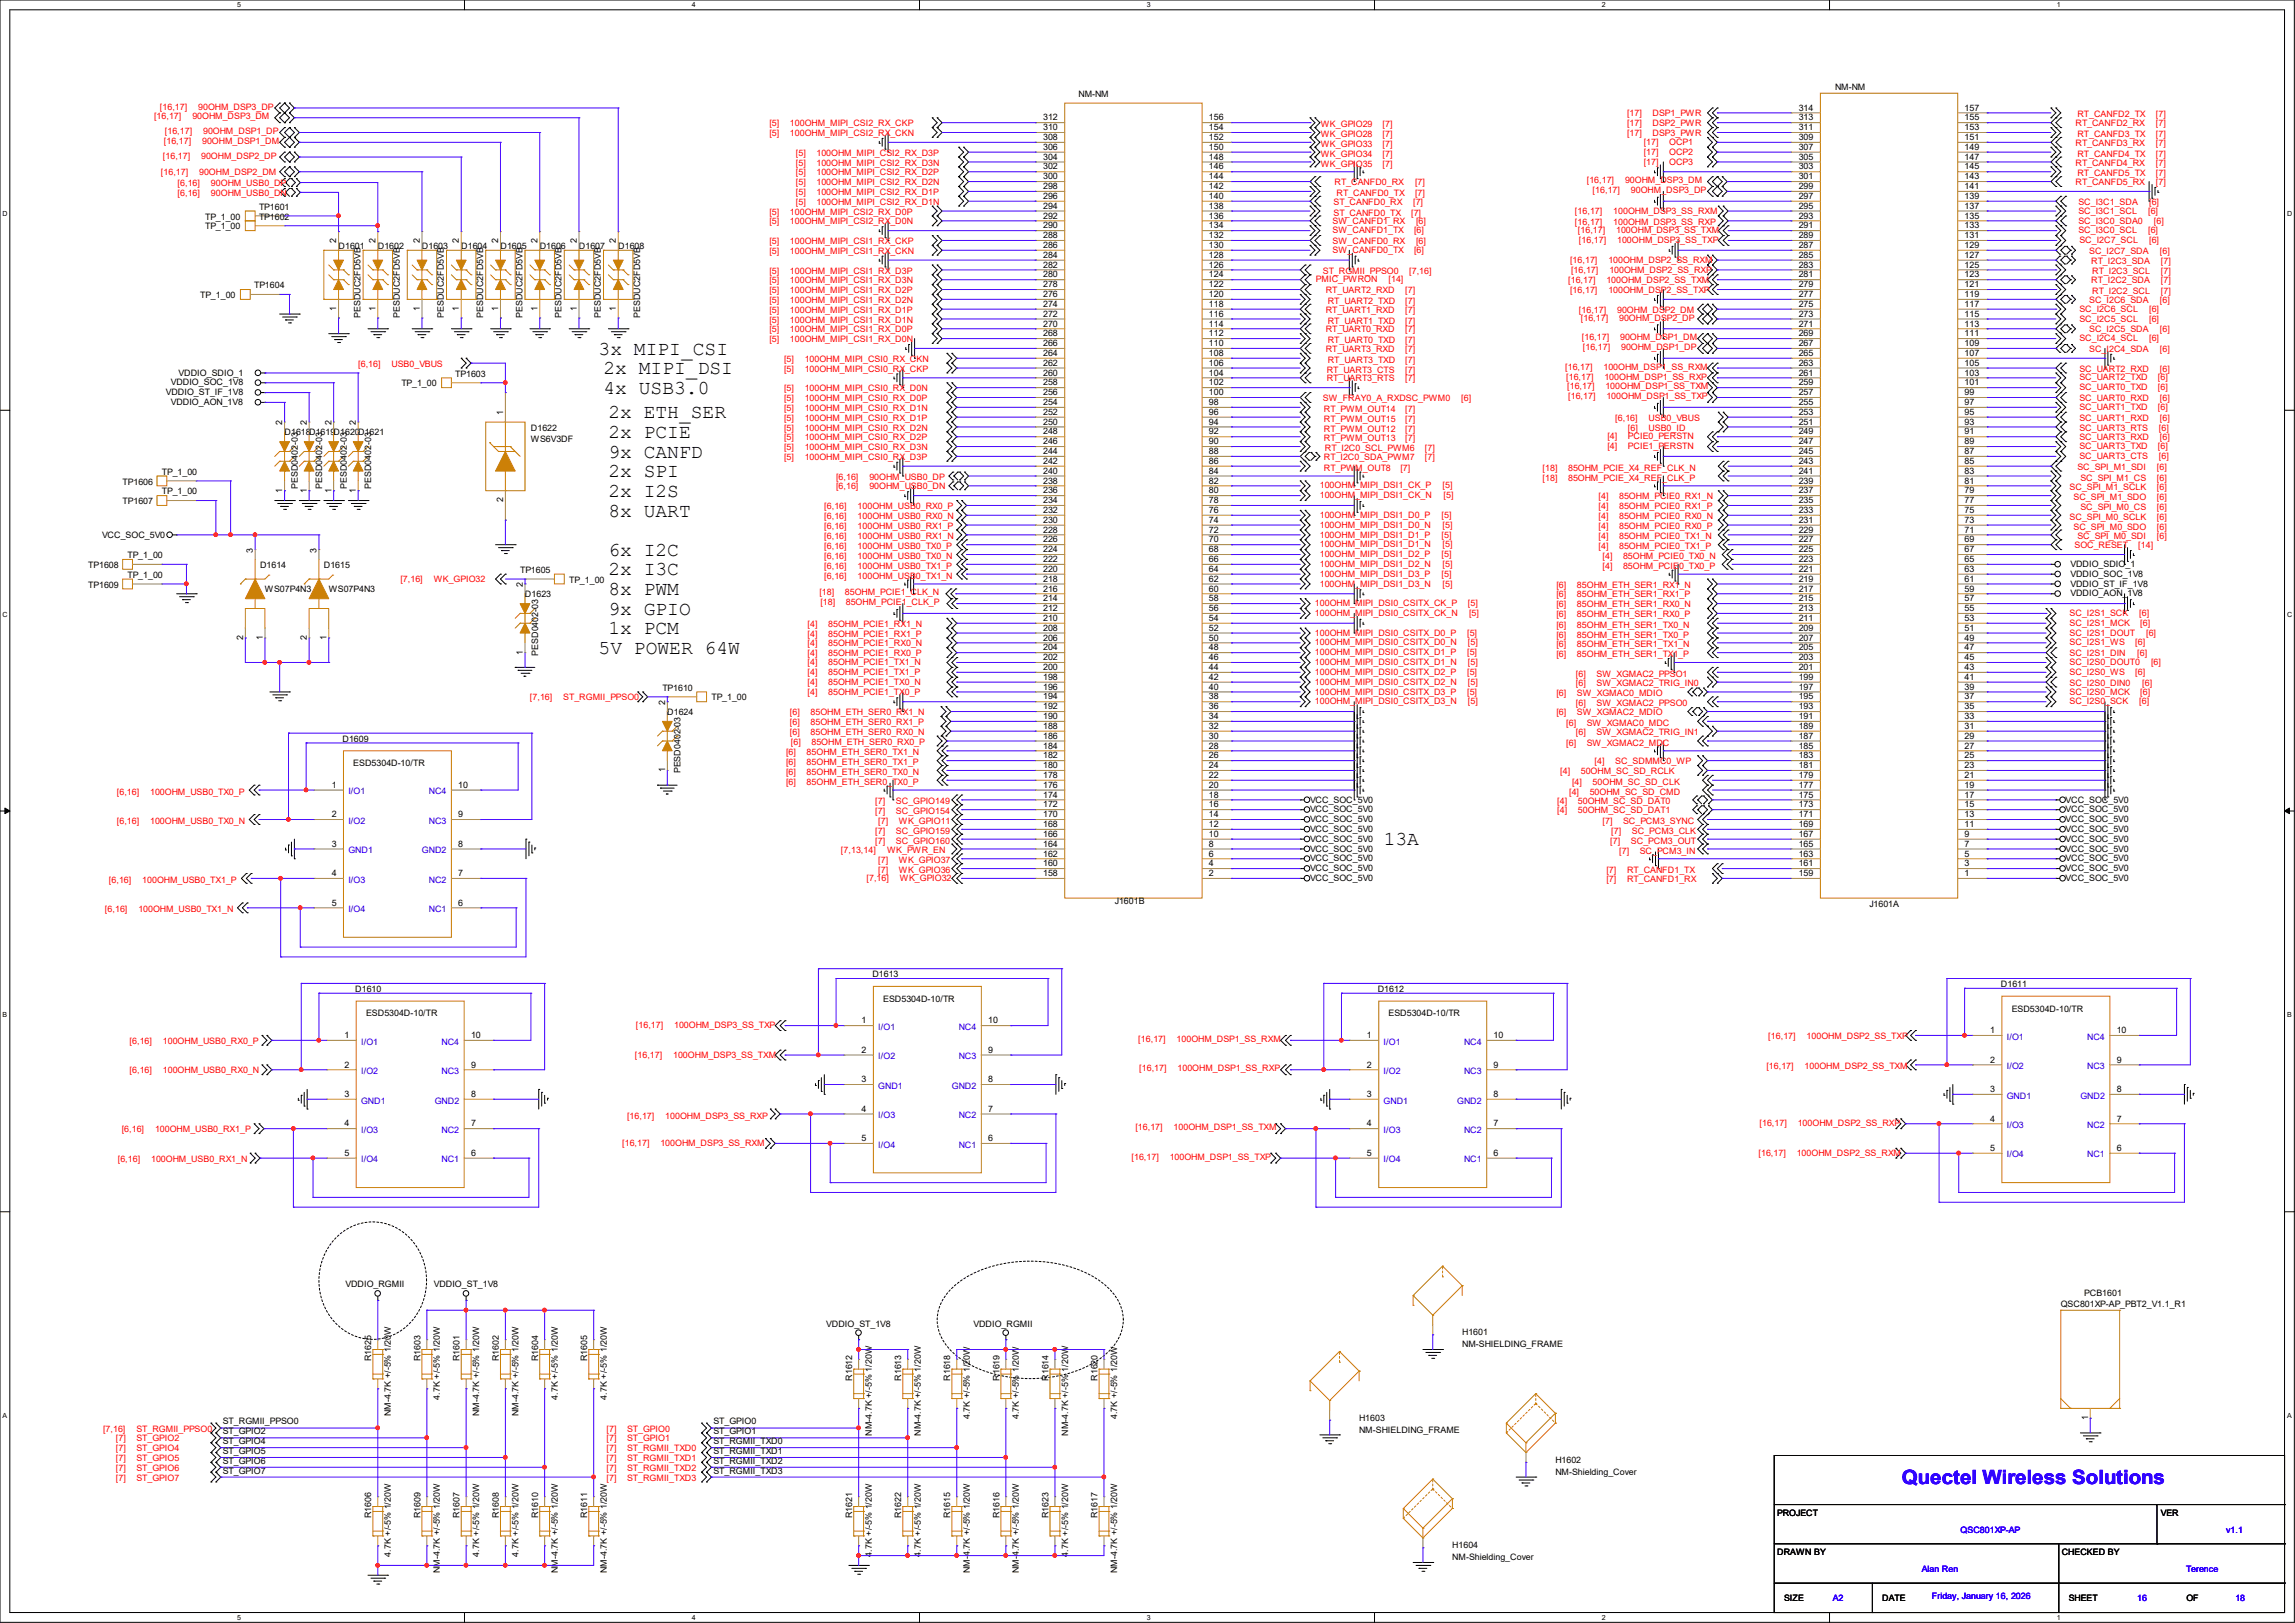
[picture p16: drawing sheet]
<svg xmlns="http://www.w3.org/2000/svg" width="297mm" height="210mm" viewBox="0 0 297 210" stroke-linecap="round" stroke-linejoin="round" font-family="sans-serif">
<defs><g id="words">
<g font-size="2.5">
<text x="77.5" y="45.9">3x MIPI_CSI</text>
<text x="78.1" y="51">4x USB3.0</text>
<text x="78.1" y="48.4">2x MIPI_DSI</text>
<text x="78.7" y="54.1">2x ETH_SER</text>
<text x="78.7" y="59.2">9x CANFD</text>
<text x="78.7" y="56.7">2x PCIE</text>
<text x="78.7" y="61.8">2x SPI</text>
<text x="78.7" y="64.3">2x I2S</text>
<text x="78.7" y="71.9">6x I2C</text>
<text x="78.7" y="66.8">8x UART</text>
<text x="78.7" y="77">8x PWM</text>
<text x="78.7" y="74.5">2x I3C</text>
<text x="78.7" y="79.5">9x GPIO</text>
<text x="78.7" y="82.1">1x PCM</text>
<text x="77.5" y="84.6">5V POWER 64W</text>
<text x="179.1" y="109.4">13A</text>
</g>
<text font-size="2.5" fill="#00f" x="246.1" y="192">Quectel Wireless Solutions</text>
<g font-size="1.1">
<text x="237.5" y="11.6">NM-NM</text>
<text x="135" y="16.8">310</text>
<text x="135" y="15.6">312</text>
<text x="139.6" y="12.5">NM-NM</text>
<text x="156.5" y="16.8">154</text>
<text x="156.5" y="15.6">156</text>
<text x="232.8" y="16.8">311</text>
<text x="232.8" y="15.6">313</text>
<text x="232.8" y="14.3">314</text>
<text x="254.2" y="16.8">153</text>
<text x="254.2" y="15.6">155</text>
<text x="254.2" y="14.3">157</text>
<text x="135" y="23.2">300</text>
<text x="135" y="21.9">302</text>
<text x="135" y="20.7">304</text>
<text x="135" y="19.4">306</text>
<text x="135" y="18.1">308</text>
<text x="156.5" y="23.2">144</text>
<text x="156.5" y="21.9">146</text>
<text x="156.5" y="20.7">148</text>
<text x="156.5" y="19.4">150</text>
<text x="156.5" y="18.1">152</text>
<text x="232.8" y="23.2">301</text>
<text x="232.8" y="21.9">303</text>
<text x="232.8" y="20.7">305</text>
<text x="232.8" y="19.4">307</text>
<text x="232.8" y="18.1">309</text>
<text x="254.2" y="23.2">143</text>
<text x="254.2" y="21.9">145</text>
<text x="254.2" y="20.7">147</text>
<text x="254.2" y="19.4">149</text>
<text x="254.2" y="18.1">151</text>
<text x="26.5" y="28.4">TP_1_00</text>
<text x="26.5" y="29.7">TP_1_00</text>
<text x="33.5" y="27.1">TP1601</text>
<text x="33.5" y="28.4">TP1602</text>
<text x="135" y="29.5">290</text>
<text x="135" y="28.3">292</text>
<text x="135" y="27">294</text>
<text x="135" y="25.7">296</text>
<text x="135" y="24.5">298</text>
<text x="156.5" y="29.5">134</text>
<text x="156.5" y="28.3">136</text>
<text x="156.5" y="27">138</text>
<text x="156.5" y="25.7">140</text>
<text x="156.5" y="24.5">142</text>
<text x="232.8" y="29.5">291</text>
<text x="232.8" y="28.3">293</text>
<text x="232.8" y="27">295</text>
<text x="232.8" y="25.7">297</text>
<text x="232.8" y="24.5">299</text>
<text x="254.2" y="29.5">133</text>
<text x="254.2" y="28.3">135</text>
<text x="254.2" y="27">137</text>
<text x="254.2" y="25.7">139</text>
<text x="254.2" y="24.5">141</text>
<text x="43.5" y="31.5" transform="rotate(-90 43.5 31.5)">2</text>
<text x="43.8" y="32.2">D1601</text>
<text x="48.6" y="31.5" transform="rotate(-90 48.6 31.5)">2</text>
<text x="48.9" y="32.2">D1602</text>
<text x="54.3" y="31.5" transform="rotate(-90 54.3 31.5)">2</text>
<text x="54.6" y="32.2">D1603</text>
<text x="59.4" y="31.5" transform="rotate(-90 59.4 31.5)">2</text>
<text x="59.7" y="32.2">D1604</text>
<text x="64.5" y="31.5" transform="rotate(-90 64.5 31.5)">2</text>
<text x="64.8" y="32.2">D1605</text>
<text x="69.6" y="31.5" transform="rotate(-90 69.6 31.5)">2</text>
<text x="69.8" y="32.2">D1606</text>
<text x="74.6" y="31.5" transform="rotate(-90 74.6 31.5)">2</text>
<text x="74.9" y="32.2">D1607</text>
<text x="79.7" y="31.5" transform="rotate(-90 79.7 31.5)">2</text>
<text x="80" y="32.2">D1608</text>
<text x="135" y="35.9">280</text>
<text x="135" y="34.6">282</text>
<text x="135" y="33.4">284</text>
<text x="135" y="32.1">286</text>
<text x="135" y="30.8">288</text>
<text x="156.5" y="35.9">124</text>
<text x="156.5" y="34.6">126</text>
<text x="156.5" y="33.4">128</text>
<text x="156.5" y="32.1">130</text>
<text x="156.5" y="30.8">132</text>
<text x="232.8" y="35.9">281</text>
<text x="232.8" y="34.6">283</text>
<text x="232.8" y="33.4">285</text>
<text x="232.8" y="32.1">287</text>
<text x="232.8" y="30.8">289</text>
<text x="254.2" y="35.9">123</text>
<text x="254.2" y="34.6">125</text>
<text x="254.2" y="33.4">127</text>
<text x="254.2" y="32.1">129</text>
<text x="254.2" y="30.8">131</text>
<text x="25.9" y="38.6">TP_1_00</text>
<text x="32.9" y="37.3">TP1604</text>
<text x="43.5" y="40.3" transform="rotate(-90 43.5 40.3)">1</text>
<text x="46.7" y="41.1" transform="rotate(-90 46.7 41.1)">PESDUC2FD5VB</text>
<text x="48.6" y="40.3" transform="rotate(-90 48.6 40.3)">1</text>
<text x="51.7" y="41.1" transform="rotate(-90 51.7 41.1)">PESDUC2FD5VB</text>
<text x="54.3" y="40.3" transform="rotate(-90 54.3 40.3)">1</text>
<text x="57.4" y="41.1" transform="rotate(-90 57.4 41.1)">PESDUC2FD5VB</text>
<text x="59.4" y="40.3" transform="rotate(-90 59.4 40.3)">1</text>
<text x="62.5" y="41.1" transform="rotate(-90 62.5 41.1)">PESDUC2FD5VB</text>
<text x="64.5" y="40.3" transform="rotate(-90 64.5 40.3)">1</text>
<text x="67.6" y="41.1" transform="rotate(-90 67.6 41.1)">PESDUC2FD5VB</text>
<text x="69.6" y="40.3" transform="rotate(-90 69.6 40.3)">1</text>
<text x="72.7" y="41.1" transform="rotate(-90 72.7 41.1)">PESDUC2FD5VB</text>
<text x="74.6" y="40.3" transform="rotate(-90 74.6 40.3)">1</text>
<text x="77.8" y="41.1" transform="rotate(-90 77.8 41.1)">PESDUC2FD5VB</text>
<text x="79.7" y="40.3" transform="rotate(-90 79.7 40.3)">1</text>
<text x="82.8" y="41.1" transform="rotate(-90 82.8 41.1)">PESDUC2FD5VB</text>
<text x="135" y="41">272</text>
<text x="135" y="39.7">274</text>
<text x="135" y="38.4">276</text>
<text x="135" y="37.2">278</text>
<text x="156.5" y="41">116</text>
<text x="156.5" y="39.7">118</text>
<text x="156.5" y="38.4">120</text>
<text x="156.5" y="37.2">122</text>
<text x="232.8" y="41">273</text>
<text x="232.8" y="39.7">275</text>
<text x="232.8" y="38.4">277</text>
<text x="232.8" y="37.2">279</text>
<text x="254.2" y="41">115</text>
<text x="254.2" y="39.7">117</text>
<text x="254.2" y="38.4">119</text>
<text x="254.2" y="37.2">121</text>
<text x="135" y="47.3">262</text>
<text x="135" y="46.1">264</text>
<text x="135" y="44.8">266</text>
<text x="135" y="43.5">268</text>
<text x="135" y="42.2">270</text>
<text x="156.5" y="47.3">106</text>
<text x="156.5" y="46.1">108</text>
<text x="156.5" y="44.8">110</text>
<text x="156.5" y="43.5">112</text>
<text x="156.5" y="42.2">114</text>
<text x="232.8" y="47.3">263</text>
<text x="232.8" y="46.1">265</text>
<text x="232.8" y="44.8">267</text>
<text x="232.8" y="43.5">269</text>
<text x="232.8" y="42.2">271</text>
<text x="254.2" y="47.3">105</text>
<text x="254.2" y="46.1">107</text>
<text x="254.2" y="44.8">109</text>
<text x="254.2" y="43.5">111</text>
<text x="254.2" y="42.2">113</text>
<text x="21.5" y="51.1">VDDIO_ST_IF_1V8</text>
<text x="22.1" y="49.9">VDDIO_SOC_1V8</text>
<text x="22.1" y="52.4">VDDIO_AON_1V8</text>
<text x="23.1" y="48.6">VDDIO_SDIO_1</text>
<text x="51.9" y="50">TP_1_00</text>
<text x="58.9" y="48.7">TP1603</text>
<text x="65.1" y="53.7" transform="rotate(-90 65.1 53.7)">1</text>
<text x="135" y="53.7">252</text>
<text x="135" y="52.4">254</text>
<text x="135" y="51.1">256</text>
<text x="135" y="49.9">258</text>
<text x="135" y="48.6">260</text>
<text x="156.5" y="53.7">96</text>
<text x="156.5" y="52.4">98</text>
<text x="156.5" y="51.1">100</text>
<text x="156.5" y="49.9">102</text>
<text x="156.5" y="48.6">104</text>
<text x="232.8" y="53.7">253</text>
<text x="232.8" y="52.4">255</text>
<text x="232.8" y="51.1">257</text>
<text x="232.8" y="49.9">259</text>
<text x="232.8" y="48.6">261</text>
<text x="254.2" y="53.7">95</text>
<text x="254.2" y="52.4">97</text>
<text x="254.2" y="51.1">99</text>
<text x="254.2" y="49.9">101</text>
<text x="254.2" y="48.6">103</text>
<text x="36.5" y="55" transform="rotate(-90 36.5 55)">2</text>
<text x="36.8" y="56.3">D1618D1619D1620D1621</text>
<text x="39.7" y="55" transform="rotate(-90 39.7 55)">2</text>
<text x="42.9" y="55" transform="rotate(-90 42.9 55)">2</text>
<text x="46.1" y="55" transform="rotate(-90 46.1 55)">2</text>
<text x="68.7" y="55.7">D1622</text>
<text x="68.7" y="57.2">WS6V3DF</text>
<text x="135" y="58.8">244</text>
<text x="135" y="57.5">246</text>
<text x="135" y="56.2">248</text>
<text x="135" y="55">250</text>
<text x="156.5" y="58.8">88</text>
<text x="156.5" y="57.5">90</text>
<text x="156.5" y="56.2">92</text>
<text x="156.5" y="55">94</text>
<text x="232.8" y="58.8">245</text>
<text x="232.8" y="57.5">247</text>
<text x="232.8" y="56.2">249</text>
<text x="232.8" y="55">251</text>
<text x="254.2" y="58.8">87</text>
<text x="254.2" y="57.5">89</text>
<text x="254.2" y="56.2">91</text>
<text x="254.2" y="55">93</text>
<text x="15.9" y="65.2">TP1607</text>
<text x="15.9" y="62.7">TP1606</text>
<text x="21" y="64">TP_1_00</text>
<text x="21" y="61.4">TP_1_00</text>
<text x="36.5" y="63.8" transform="rotate(-90 36.5 63.8)">1</text>
<text x="38.5" y="63.2" transform="rotate(-90 38.5 63.2)">PESD0402-03</text>
<text x="39.7" y="63.8" transform="rotate(-90 39.7 63.8)">1</text>
<text x="41.7" y="63.2" transform="rotate(-90 41.7 63.2)">PESD0402-03</text>
<text x="42.9" y="63.8" transform="rotate(-90 42.9 63.8)">1</text>
<text x="44.9" y="63.2" transform="rotate(-90 44.9 63.2)">PESD0402-03</text>
<text x="46.1" y="63.8" transform="rotate(-90 46.1 63.8)">1</text>
<text x="48" y="63.2" transform="rotate(-90 48 63.2)">PESD0402-03</text>
<text x="65.1" y="65" transform="rotate(-90 65.1 65)">2</text>
<text x="135" y="65.1">234</text>
<text x="135" y="63.8">236</text>
<text x="135" y="62.6">238</text>
<text x="135" y="61.3">240</text>
<text x="135" y="60">242</text>
<text x="156.5" y="65.1">78</text>
<text x="156.5" y="63.8">80</text>
<text x="156.5" y="62.6">82</text>
<text x="156.5" y="61.3">84</text>
<text x="156.5" y="60">86</text>
<text x="232.8" y="65.1">235</text>
<text x="232.8" y="63.8">237</text>
<text x="232.8" y="62.6">239</text>
<text x="232.8" y="61.3">241</text>
<text x="232.8" y="60">243</text>
<text x="254.2" y="65.1">77</text>
<text x="254.2" y="63.8">79</text>
<text x="254.2" y="62.6">81</text>
<text x="254.2" y="61.3">83</text>
<text x="254.2" y="60">85</text>
<text x="13.2" y="69.6">VCC_SOC_5V0</text>
<text x="32.7" y="71.5" transform="rotate(-90 32.7 71.5)">3</text>
<text x="41" y="71.5" transform="rotate(-90 41 71.5)">3</text>
<text x="135" y="71.5">224</text>
<text x="135" y="70.2">226</text>
<text x="135" y="68.9">228</text>
<text x="135" y="67.7">230</text>
<text x="135" y="66.4">232</text>
<text x="156.5" y="71.5">68</text>
<text x="156.5" y="70.2">70</text>
<text x="156.5" y="68.9">72</text>
<text x="156.5" y="67.7">74</text>
<text x="156.5" y="66.4">76</text>
<text x="232.8" y="71.5">225</text>
<text x="232.8" y="70.2">227</text>
<text x="232.8" y="68.9">229</text>
<text x="232.8" y="67.7">231</text>
<text x="232.8" y="66.4">233</text>
<text x="254.2" y="71.5">67</text>
<text x="254.2" y="70.2">69</text>
<text x="254.2" y="68.9">71</text>
<text x="254.2" y="67.7">73</text>
<text x="254.2" y="66.4">75</text>
<text x="11.4" y="73.5">TP1608</text>
<text x="11.4" y="76">TP1609</text>
<text x="16.5" y="72.2">TP_1_00</text>
<text x="16.5" y="74.8">TP_1_00</text>
<text x="33.7" y="73.5">D1614</text>
<text x="34.3" y="76.7">WS07P4N3</text>
<text x="41.9" y="73.5">D1615</text>
<text x="42.5" y="76.7">WS07P4N3</text>
<text x="67.3" y="74.1">TP1605</text>
<text x="67.7" y="75.9" transform="rotate(-90 67.7 75.9)">2</text>
<text x="67.9" y="77.3">D1623</text>
<text x="73.7" y="75.4">TP_1_00</text>
<text x="135" y="77.8">214</text>
<text x="135" y="76.5">216</text>
<text x="135" y="75.3">218</text>
<text x="135" y="74">220</text>
<text x="135" y="72.7">222</text>
<text x="156.5" y="77.8">58</text>
<text x="156.5" y="76.5">60</text>
<text x="156.5" y="75.3">62</text>
<text x="156.5" y="74">64</text>
<text x="156.5" y="72.7">66</text>
<text x="232.8" y="77.8">215</text>
<text x="232.8" y="76.5">217</text>
<text x="232.8" y="75.3">219</text>
<text x="232.8" y="74">221</text>
<text x="232.8" y="72.7">223</text>
<text x="254.2" y="77.8">57</text>
<text x="254.2" y="76.5">59</text>
<text x="254.2" y="75.3">61</text>
<text x="254.2" y="74">63</text>
<text x="254.2" y="72.7">65</text>
<text x="268" y="77.2">VDDIO_AON_1V8</text>
<text x="268" y="73.4">VDDIO_SDIO_1</text>
<text x="268" y="74.6">VDDIO_SOC_1V8</text>
<text x="268" y="75.9">VDDIO_ST_IF_1V8</text>
<text x="31.5" y="82.8" transform="rotate(-90 31.5 82.8)">2</text>
<text x="34" y="82.8" transform="rotate(-90 34 82.8)">1</text>
<text x="39.7" y="82.8" transform="rotate(-90 39.7 82.8)">2</text>
<text x="42.2" y="82.8" transform="rotate(-90 42.2 82.8)">1</text>
<text x="135" y="82.9">206</text>
<text x="135" y="81.6">208</text>
<text x="135" y="80.4">210</text>
<text x="135" y="79.1">212</text>
<text x="156.5" y="82.9">50</text>
<text x="156.5" y="81.6">52</text>
<text x="156.5" y="80.4">54</text>
<text x="156.5" y="79.1">56</text>
<text x="232.8" y="82.9">207</text>
<text x="232.8" y="81.6">209</text>
<text x="232.8" y="80.4">211</text>
<text x="232.8" y="79.1">213</text>
<text x="254.2" y="82.9">49</text>
<text x="254.2" y="81.6">51</text>
<text x="254.2" y="80.4">53</text>
<text x="254.2" y="79.1">55</text>
<text x="67.7" y="84.7" transform="rotate(-90 67.7 84.7)">1</text>
<text x="69.6" y="84.8" transform="rotate(-90 69.6 84.8)">PESD0402-03</text>
<text x="85.7" y="89.4">TP1610</text>
<text x="135" y="89.2">196</text>
<text x="135" y="88">198</text>
<text x="135" y="86.7">200</text>
<text x="135" y="85.4">202</text>
<text x="135" y="84.2">204</text>
<text x="156.5" y="89.2">40</text>
<text x="156.5" y="88">42</text>
<text x="156.5" y="86.7">44</text>
<text x="156.5" y="85.4">46</text>
<text x="156.5" y="84.2">48</text>
<text x="232.8" y="89.2">197</text>
<text x="232.8" y="88">199</text>
<text x="232.8" y="86.7">201</text>
<text x="232.8" y="85.4">203</text>
<text x="232.8" y="84.2">205</text>
<text x="254.2" y="89.2">39</text>
<text x="254.2" y="88">41</text>
<text x="254.2" y="86.7">43</text>
<text x="254.2" y="85.4">45</text>
<text x="254.2" y="84.2">47</text>
<text x="44.3" y="96">D1609</text>
<text x="86.1" y="91.2" transform="rotate(-90 86.1 91.2)">2</text>
<text x="86.4" y="92.5">D1624</text>
<text x="92.1" y="90.6">TP_1_00</text>
<text x="135" y="95.6">186</text>
<text x="135" y="94.3">188</text>
<text x="135" y="93.1">190</text>
<text x="135" y="91.8">192</text>
<text x="135" y="90.5">194</text>
<text x="156.5" y="95.6">30</text>
<text x="156.5" y="94.3">32</text>
<text x="156.5" y="93.1">34</text>
<text x="156.5" y="91.8">36</text>
<text x="156.5" y="90.5">38</text>
<text x="232.8" y="95.6">187</text>
<text x="232.8" y="94.3">189</text>
<text x="232.8" y="93.1">191</text>
<text x="232.8" y="91.8">193</text>
<text x="232.8" y="90.5">195</text>
<text x="254.2" y="95.6">29</text>
<text x="254.2" y="94.3">31</text>
<text x="254.2" y="93.1">33</text>
<text x="254.2" y="91.8">35</text>
<text x="254.2" y="90.5">37</text>
<text x="42.9" y="101.9">1</text>
<text x="45.7" y="99.1">ESD5304D-10/TR</text>
<text x="59.3" y="101.9">10</text>
<text x="86.1" y="99.9" transform="rotate(-90 86.1 99.9)">1</text>
<text x="88.1" y="100.1" transform="rotate(-90 88.1 100.1)">PESD0402-03</text>
<text x="135" y="101.9">176</text>
<text x="135" y="100.7">178</text>
<text x="135" y="99.4">180</text>
<text x="135" y="98.1">182</text>
<text x="135" y="96.9">184</text>
<text x="156.5" y="101.9">20</text>
<text x="156.5" y="100.7">22</text>
<text x="156.5" y="99.4">24</text>
<text x="156.5" y="98.1">26</text>
<text x="156.5" y="96.9">28</text>
<text x="232.8" y="101.9">177</text>
<text x="232.8" y="100.7">179</text>
<text x="232.8" y="99.4">181</text>
<text x="232.8" y="98.1">183</text>
<text x="232.8" y="96.9">185</text>
<text x="254.2" y="101.9">19</text>
<text x="254.2" y="100.7">21</text>
<text x="254.2" y="99.4">23</text>
<text x="254.2" y="98.1">25</text>
<text x="254.2" y="96.9">27</text>
<text x="42.9" y="105.8">2</text>
<text x="59.3" y="105.8">9</text>
<text x="135" y="107">168</text>
<text x="135" y="105.8">170</text>
<text x="135" y="104.5">172</text>
<text x="135" y="103.2">174</text>
<text x="156.5" y="107">12</text>
<text x="156.5" y="105.8">14</text>
<text x="156.5" y="104.5">16</text>
<text x="156.5" y="103.2">18</text>
<text x="169.5" y="103.8">VCC_SOC_5V0</text>
<text x="169.5" y="105.1">VCC_SOC_5V0</text>
<text x="169.5" y="106.4">VCC_SOC_5V0</text>
<text x="169.5" y="107.7">VCC_SOC_5V0</text>
<text x="232.8" y="107">169</text>
<text x="232.8" y="105.8">171</text>
<text x="232.8" y="104.5">173</text>
<text x="232.8" y="103.2">175</text>
<text x="254.2" y="107">11</text>
<text x="254.2" y="105.8">13</text>
<text x="254.2" y="104.5">15</text>
<text x="254.2" y="103.2">17</text>
<text x="267.3" y="103.8">VCC_SOC_5V0</text>
<text x="267.3" y="105.1">VCC_SOC_5V0</text>
<text x="267.3" y="106.4">VCC_SOC_5V0</text>
<text x="267.3" y="107.7">VCC_SOC_5V0</text>
<text x="42.9" y="109.6">3</text>
<text x="42.9" y="113.4">4</text>
<text x="59.3" y="113.4">7</text>
<text x="59.3" y="109.6">8</text>
<text x="135" y="113.4">158</text>
<text x="135" y="112.1">160</text>
<text x="135" y="110.8">162</text>
<text x="135" y="109.6">164</text>
<text x="135" y="108.3">166</text>
<text x="156.5" y="113.4">2</text>
<text x="156.5" y="112.1">4</text>
<text x="156.5" y="110.8">6</text>
<text x="156.5" y="109.6">8</text>
<text x="156.5" y="108.3">10</text>
<text x="169.5" y="108.9">VCC_SOC_5V0</text>
<text x="169.5" y="110.2">VCC_SOC_5V0</text>
<text x="169.5" y="111.5">VCC_SOC_5V0</text>
<text x="169.5" y="112.7">VCC_SOC_5V0</text>
<text x="232.8" y="113.4">159</text>
<text x="232.8" y="112.1">161</text>
<text x="232.8" y="110.8">163</text>
<text x="232.8" y="109.6">165</text>
<text x="232.8" y="108.3">167</text>
<text x="254.2" y="113.4">1</text>
<text x="254.2" y="112.1">3</text>
<text x="254.2" y="110.8">5</text>
<text x="254.2" y="109.6">7</text>
<text x="254.2" y="108.3">9</text>
<text x="267.3" y="108.9">VCC_SOC_5V0</text>
<text x="267.3" y="110.2">VCC_SOC_5V0</text>
<text x="267.3" y="111.5">VCC_SOC_5V0</text>
<text x="267.3" y="112.7">VCC_SOC_5V0</text>
<text x="42.9" y="117.2">5</text>
<text x="59.3" y="117.2">6</text>
<text x="144.3" y="116.9">J1601B</text>
<text x="169.5" y="114">VCC_SOC_5V0</text>
<text x="241.9" y="117.3">J1601A</text>
<text x="267.3" y="114">VCC_SOC_5V0</text>
<text x="46" y="128.4">D1610</text>
<text x="47.4" y="131.5">ESD5304D-10/TR</text>
<text x="112.9" y="126.5">D1613</text>
<text x="114.3" y="129.6">ESD5304D-10/TR</text>
<text x="178.3" y="128.4">D1612</text>
<text x="179.7" y="131.5">ESD5304D-10/TR</text>
<text x="258.9" y="127.7">D1611</text>
<text x="260.3" y="130.9">ESD5304D-10/TR</text>
<text x="44.6" y="134.3">1</text>
<text x="61" y="134.3">10</text>
<text x="111.5" y="132.4">1</text>
<text x="111.5" y="136.2">2</text>
<text x="127.9" y="136.2">9</text>
<text x="127.9" y="132.4">10</text>
<text x="176.9" y="134.3">1</text>
<text x="193.3" y="134.3">10</text>
<text x="257.5" y="133.7">1</text>
<text x="257.5" y="137.5">2</text>
<text x="273.9" y="137.5">9</text>
<text x="273.9" y="133.7">10</text>
<text x="44.6" y="138.1">2</text>
<text x="44.6" y="141.9">3</text>
<text x="61" y="141.9">8</text>
<text x="61" y="138.1">9</text>
<text x="111.5" y="140">3</text>
<text x="111.5" y="143.9">4</text>
<text x="127.9" y="143.9">7</text>
<text x="127.9" y="140">8</text>
<text x="176.9" y="138.1">2</text>
<text x="176.9" y="141.9">3</text>
<text x="193.3" y="141.9">8</text>
<text x="193.3" y="138.1">9</text>
<text x="257.5" y="141.3">3</text>
<text x="273.9" y="141.3">8</text>
<text x="44.6" y="145.8">4</text>
<text x="44.6" y="149.6">5</text>
<text x="61" y="149.6">6</text>
<text x="61" y="145.8">7</text>
<text x="111.5" y="147.7">5</text>
<text x="127.9" y="147.7">6</text>
<text x="176.9" y="145.8">4</text>
<text x="176.9" y="149.6">5</text>
<text x="193.3" y="149.6">6</text>
<text x="193.3" y="145.8">7</text>
<text x="257.5" y="145.1">4</text>
<text x="257.5" y="148.9">5</text>
<text x="273.9" y="148.9">6</text>
<text x="273.9" y="145.1">7</text>
<text x="44.7" y="166.6">VDDIO_RGMII</text>
<text x="56.1" y="166.6">VDDIO_ST_1V8</text>
<text x="269.7" y="167.7">PCB1601</text>
<text x="106.9" y="171.7">VDDIO_ST_1V8</text>
<text x="126" y="171.7">VDDIO_RGMII</text>
<text x="189.2" y="172.8">H1601</text>
<text x="266.7" y="169.1">QSC801XP-AP_PBT2_V1.1_R1</text>
<text x="48" y="176.1" transform="rotate(-90 48 176.1)">R1625</text>
<text x="54.4" y="176.1" transform="rotate(-90 54.4 176.1)">R1603</text>
<text x="59.5" y="176.1" transform="rotate(-90 59.5 176.1)">R1601</text>
<text x="64.6" y="176.1" transform="rotate(-90 64.6 176.1)">R1602</text>
<text x="69.6" y="176.1" transform="rotate(-90 69.6 176.1)">R1604</text>
<text x="76" y="176.1" transform="rotate(-90 76 176.1)">R1605</text>
<text x="110.3" y="178.7" transform="rotate(-90 110.3 178.7)">R1612</text>
<text x="116.6" y="178.7" transform="rotate(-90 116.6 178.7)">R1613</text>
<text x="123" y="178.7" transform="rotate(-90 123 178.7)">R1618</text>
<text x="129.3" y="178.7" transform="rotate(-90 129.3 178.7)">R1619</text>
<text x="135.7" y="178.7" transform="rotate(-90 135.7 178.7)">R1614</text>
<text x="142" y="178.7" transform="rotate(-90 142 178.7)">R1620</text>
<text x="189.2" y="174.3">NM-SHIELDING_FRAME</text>
<text x="28.8" y="184.3">ST_RGMII_PPSO0</text>
<text x="28.8" y="185.6">ST_GPIO2</text>
<text x="50.6" y="183.3" transform="rotate(-90 50.6 183.3)">NM-4.7K +/-5% 1/20W</text>
<text x="56.9" y="181.1" transform="rotate(-90 56.9 181.1)">4.7K +/-5% 1/20W</text>
<text x="62" y="183.3" transform="rotate(-90 62 183.3)">NM-4.7K +/-5% 1/20W</text>
<text x="67.1" y="183.3" transform="rotate(-90 67.1 183.3)">NM-4.7K +/-5% 1/20W</text>
<text x="72.2" y="181.1" transform="rotate(-90 72.2 181.1)">4.7K +/-5% 1/20W</text>
<text x="78.5" y="181.1" transform="rotate(-90 78.5 181.1)">4.7K +/-5% 1/20W</text>
<text x="92.3" y="184.3">ST_GPIO0</text>
<text x="92.3" y="185.6">ST_GPIO1</text>
<text x="112.8" y="185.8" transform="rotate(-90 112.8 185.8)">NM-4.7K +/-5% 1/20W</text>
<text x="119.2" y="185.8" transform="rotate(-90 119.2 185.8)">NM-4.7K +/-5% 1/20W</text>
<text x="125.5" y="183.6" transform="rotate(-90 125.5 183.6)">4.7K +/-5% 1/20W</text>
<text x="131.9" y="183.6" transform="rotate(-90 131.9 183.6)">4.7K +/-5% 1/20W</text>
<text x="138.2" y="185.8" transform="rotate(-90 138.2 185.8)">NM-4.7K +/-5% 1/20W</text>
<text x="144.6" y="183.6" transform="rotate(-90 144.6 183.6)">4.7K +/-5% 1/20W</text>
<text x="175.9" y="183.9">H1603</text>
<text x="175.9" y="185.4">NM-SHIELDING_FRAME</text>
<text x="270.2" y="183.8" transform="rotate(-90 270.2 183.8)">1</text>
<text x="28.8" y="186.9">ST_GPIO4</text>
<text x="28.8" y="188.1">ST_GPIO5</text>
<text x="28.8" y="189.4">ST_GPIO6</text>
<text x="28.8" y="190.7">ST_GPIO7</text>
<text x="92.3" y="186.9">ST_RGMII_TXD0</text>
<text x="92.3" y="188.1">ST_RGMII_TXD1</text>
<text x="92.3" y="189.4">ST_RGMII_TXD2</text>
<text x="92.3" y="190.7">ST_RGMII_TXD3</text>
<text x="201.3" y="189.3">H1602</text>
<text x="201.3" y="190.8">NM-Shielding_Cover</text>
<text x="48" y="196.5" transform="rotate(-90 48 196.5)">R1606</text>
<text x="54.4" y="196.5" transform="rotate(-90 54.4 196.5)">R1609</text>
<text x="59.5" y="196.5" transform="rotate(-90 59.5 196.5)">R1607</text>
<text x="64.6" y="196.5" transform="rotate(-90 64.6 196.5)">R1608</text>
<text x="69.6" y="196.5" transform="rotate(-90 69.6 196.5)">R1610</text>
<text x="76" y="196.5" transform="rotate(-90 76 196.5)">R1611</text>
<text x="110.3" y="196.5" transform="rotate(-90 110.3 196.5)">R1621</text>
<text x="116.6" y="196.5" transform="rotate(-90 116.6 196.5)">R1622</text>
<text x="123" y="196.5" transform="rotate(-90 123 196.5)">R1615</text>
<text x="129.3" y="196.5" transform="rotate(-90 129.3 196.5)">R1616</text>
<text x="135.7" y="196.5" transform="rotate(-90 135.7 196.5)">R1623</text>
<text x="142" y="196.5" transform="rotate(-90 142 196.5)">R1617</text>
<text x="230" y="196.2">PROJECT</text>
<text x="279.7" y="196.2">VER</text>
<text x="50.6" y="201.4" transform="rotate(-90 50.6 201.4)">4.7K +/-5% 1/20W</text>
<text x="56.9" y="203.6" transform="rotate(-90 56.9 203.6)">NM-4.7K +/-5% 1/20W</text>
<text x="62" y="201.4" transform="rotate(-90 62 201.4)">4.7K +/-5% 1/20W</text>
<text x="67.1" y="201.4" transform="rotate(-90 67.1 201.4)">4.7K +/-5% 1/20W</text>
<text x="72.2" y="203.6" transform="rotate(-90 72.2 203.6)">NM-4.7K +/-5% 1/20W</text>
<text x="78.5" y="203.6" transform="rotate(-90 78.5 203.6)">NM-4.7K +/-5% 1/20W</text>
<text x="112.8" y="201.4" transform="rotate(-90 112.8 201.4)">4.7K +/-5% 1/20W</text>
<text x="119.2" y="201.4" transform="rotate(-90 119.2 201.4)">4.7K +/-5% 1/20W</text>
<text x="125.5" y="203.6" transform="rotate(-90 125.5 203.6)">NM-4.7K +/-5% 1/20W</text>
<text x="131.9" y="203.6" transform="rotate(-90 131.9 203.6)">NM-4.7K +/-5% 1/20W</text>
<text x="138.2" y="201.4" transform="rotate(-90 138.2 201.4)">4.7K +/-5% 1/20W</text>
<text x="144.6" y="203.6" transform="rotate(-90 144.6 203.6)">NM-4.7K +/-5% 1/20W</text>
<text x="188" y="200.4">H1604</text>
<text x="188" y="201.9">NM-Shielding_Cover</text>
<text x="230" y="201.3">DRAWN BY</text>
<text x="266.8" y="201.3">CHECKED BY</text>
<text x="230.9" y="207.2">SIZE</text>
<text x="243.6" y="207.2">DATE</text>
<text x="267.7" y="207.2">SHEET</text>
<text x="283" y="207.2">OF</text>
</g>
<g font-size="1.1" fill="#f00">
<text x="19.9" y="15.5">[16,17]</text>
<text x="20.7" y="14.2">[16,17]</text>
<text x="21.3" y="17.4">[16,17]</text>
<text x="24.9" y="15.5">90OHM_DSP3_DM</text>
<text x="25.7" y="14.2">90OHM_DSP3_DP</text>
<text x="26.3" y="17.4">90OHM_DSP1_DP</text>
<text x="99.6" y="16.3">[5]</text>
<text x="99.6" y="17.6">[5]</text>
<text x="102.2" y="16.3">100OHM_MIPI_CSI2_RX_CKP</text>
<text x="102.2" y="17.6">100OHM_MIPI_CSI2_RX_CKN</text>
<text x="170.9" y="16.5">WK_GPIO29</text>
<text x="170.9" y="17.7">WK_GPIO28</text>
<text x="178.9" y="16.5">[7]</text>
<text x="178.9" y="17.7">[7]</text>
<text x="210.6" y="15.1">[17]</text>
<text x="210.6" y="16.3">[17]</text>
<text x="210.6" y="17.6">[17]</text>
<text x="213.9" y="15.1">DSP1_PWR</text>
<text x="213.9" y="16.3">DSP2_PWR</text>
<text x="213.9" y="17.6">DSP3_PWR</text>
<text x="268.6" y="16.3">RT_CANFD2_RX</text>
<text x="268.9" y="15.2">RT_CANFD2_TX</text>
<text x="268.9" y="17.7">RT_CANFD3_TX</text>
<text x="279" y="16.3">[7]</text>
<text x="279" y="15.2">[7]</text>
<text x="279" y="17.7">[7]</text>
<text x="20.8" y="22.7">[16,17]</text>
<text x="21.1" y="20.5">[16,17]</text>
<text x="21.2" y="18.6">[16,17]</text>
<text x="25.8" y="22.7">90OHM_DSP2_DM</text>
<text x="26" y="20.5">90OHM_DSP2_DP</text>
<text x="26.2" y="18.6">90OHM_DSP1_DM</text>
<text x="103" y="20.2">[5]</text>
<text x="103" y="21.4">[5]</text>
<text x="103" y="22.7">[5]</text>
<text x="103" y="24">[5]</text>
<text x="105.7" y="20.2">100OHM_MIPI_CSI2_RX_D3P</text>
<text x="105.7" y="21.4">100OHM_MIPI_CSI2_RX_D3N</text>
<text x="105.7" y="22.7">100OHM_MIPI_CSI2_RX_D2P</text>
<text x="105.7" y="24">100OHM_MIPI_CSI2_RX_D2N</text>
<text x="170.9" y="19">WK_GPIO33</text>
<text x="170.9" y="21.5">WK_GPIO35</text>
<text x="170.9" y="20.3">WK_GPIO34</text>
<text x="172.7" y="24">RT_CANFD0_RX</text>
<text x="178.9" y="19">[7]</text>
<text x="178.9" y="21.5">[7]</text>
<text x="178.9" y="20.3">[7]</text>
<text x="183.1" y="24">[7]</text>
<text x="205.4" y="23.7">[16,17]</text>
<text x="210.3" y="23.7">90OHM_DSP3_DM</text>
<text x="212.7" y="18.8">[17]</text>
<text x="212.7" y="20">[17]</text>
<text x="212.7" y="21.3">[17]</text>
<text x="216" y="18.8">OCP1</text>
<text x="216" y="20">OCP2</text>
<text x="216" y="21.3">OCP3</text>
<text x="268.6" y="18.9">RT_CANFD3_RX</text>
<text x="268.6" y="21.4">RT_CANFD4_RX</text>
<text x="268.6" y="24">RT_CANFD5_RX</text>
<text x="268.9" y="20.3">RT_CANFD4_TX</text>
<text x="268.9" y="22.8">RT_CANFD5_TX</text>
<text x="279" y="18.9">[7]</text>
<text x="279" y="21.4">[7]</text>
<text x="279" y="24">[7]</text>
<text x="279" y="20.3">[7]</text>
<text x="279" y="22.8">[7]</text>
<text x="23" y="24.1">[6,16]</text>
<text x="23" y="25.4">[6,16]</text>
<text x="27.3" y="24.1">90OHM_USB0_DP</text>
<text x="27.3" y="25.4">90OHM_USB0_DN</text>
<text x="99.6" y="27.8">[5]</text>
<text x="99.6" y="29">[5]</text>
<text x="102.2" y="27.8">100OHM_MIPI_CSI2_RX_D0P</text>
<text x="102.2" y="29">100OHM_MIPI_CSI2_RX_D0N</text>
<text x="103" y="25.2">[5]</text>
<text x="103" y="26.5">[5]</text>
<text x="105.7" y="25.2">100OHM_MIPI_CSI2_RX_D1P</text>
<text x="105.7" y="26.5">100OHM_MIPI_CSI2_RX_D1N</text>
<text x="172.5" y="29">SW_CANFD1_RX</text>
<text x="172.6" y="27.9">ST_CANFD0_TX</text>
<text x="172.6" y="26.5">ST_CANFD0_RX</text>
<text x="173" y="25.4">RT_CANFD0_TX</text>
<text x="182.6" y="27.9">[7]</text>
<text x="182.9" y="26.5">[7]</text>
<text x="183.1" y="25.4">[7]</text>
<text x="183.3" y="29">[6]</text>
<text x="203.8" y="27.6">[16,17]</text>
<text x="203.8" y="29.2">[16,17]</text>
<text x="206.1" y="25">[16,17]</text>
<text x="208.8" y="27.6">100OHM_DSP3_SS_RXM</text>
<text x="208.8" y="29.2">100OHM_DSP3_SS_RXP</text>
<text x="211.1" y="25">90OHM_DSP3_DP</text>
<text x="269" y="29">SC_I3C0_SDA0</text>
<text x="269" y="27.6">SC_I3C1_SCL</text>
<text x="269" y="26.5">SC_I3C1_SDA</text>
<text x="278" y="27.6">[6]</text>
<text x="278.1" y="26.5">[6]</text>
<text x="278.8" y="29">[6]</text>
<text x="99.6" y="31.6">[5]</text>
<text x="99.6" y="32.9">[5]</text>
<text x="99.6" y="35.4">[5]</text>
<text x="102.2" y="31.6">100OHM_MIPI_CSI1_RX_CKP</text>
<text x="102.2" y="32.9">100OHM_MIPI_CSI1_RX_CKN</text>
<text x="102.2" y="35.4">100OHM_MIPI_CSI1_RX_D3P</text>
<text x="171.2" y="35.4">ST_RGMII_PPSO0</text>
<text x="172.5" y="32.7">SW_CANFD0_TX</text>
<text x="172.5" y="31.6">SW_CANFD0_RX</text>
<text x="172.5" y="30.2">SW_CANFD1_TX</text>
<text x="182.4" y="35.4">[7,16]</text>
<text x="183" y="32.7">[6]</text>
<text x="183" y="30.2">[6]</text>
<text x="183.3" y="31.6">[6]</text>
<text x="203.2" y="34">[16,17]</text>
<text x="203.3" y="35.3">[16,17]</text>
<text x="204.3" y="31.5">[16,17]</text>
<text x="208.1" y="34">100OHM_DSP2_SS_RXM</text>
<text x="208.3" y="35.3">100OHM_DSP2_SS_RXP</text>
<text x="209.2" y="30.2">100OHM_DSP3_SS_TXM</text>
<text x="209.3" y="31.5">100OHM_DSP3_SS_TXP</text>
<text x="269" y="30.2">SC_I3C0_SCL</text>
<text x="269.1" y="31.5">SC_I2C7_SCL</text>
<text x="270.4" y="32.9">SC_I2C7_SDA</text>
<text x="270.6" y="34.1">RT_I2C3_SDA</text>
<text x="270.8" y="35.5">RT_I2C3_SCL</text>
<text x="278" y="30.2">[6]</text>
<text x="278.1" y="31.5">[6]</text>
<text x="279.5" y="32.9">[6]</text>
<text x="279.6" y="34.1">[7]</text>
<text x="279.6" y="35.5">[7]</text>
<text x="99.6" y="36.7">[5]</text>
<text x="99.6" y="37.9">[5]</text>
<text x="99.6" y="39.2">[5]</text>
<text x="99.6" y="40.5">[5]</text>
<text x="99.6" y="41.7">[5]</text>
<text x="102.2" y="36.7">100OHM_MIPI_CSI1_RX_D3N</text>
<text x="102.2" y="37.9">100OHM_MIPI_CSI1_RX_D2P</text>
<text x="102.2" y="39.2">100OHM_MIPI_CSI1_RX_D2N</text>
<text x="102.2" y="40.5">100OHM_MIPI_CSI1_RX_D1P</text>
<text x="102.2" y="41.7">100OHM_MIPI_CSI1_RX_D1N</text>
<text x="170.3" y="36.5">PMIC_PWRON</text>
<text x="171.6" y="37.9">RT_UART2_RXD</text>
<text x="171.6" y="40.5">RT_UART1_RXD</text>
<text x="171.8" y="39.3">RT_UART2_TXD</text>
<text x="171.8" y="41.9">RT_UART1_TXD</text>
<text x="179.7" y="36.5">[14]</text>
<text x="181.9" y="37.9">[7]</text>
<text x="181.9" y="40.5">[7]</text>
<text x="181.9" y="39.3">[7]</text>
<text x="181.9" y="41.9">[7]</text>
<text x="202.9" y="36.7">[16,17]</text>
<text x="203.2" y="37.9">[16,17]</text>
<text x="204.3" y="40.5">[16,17]</text>
<text x="207.9" y="36.7">100OHM_DSP2_SS_TXM</text>
<text x="208.1" y="37.9">100OHM_DSP2_SS_TXP</text>
<text x="209.3" y="40.5">90OHM_DSP2_DM</text>
<text x="209.5" y="41.5">90OHM_DSP2_DP</text>
<text x="269.1" y="40.3">SC_I2C6_SCL</text>
<text x="269.1" y="41.6">SC_I2C5_SCL</text>
<text x="270.4" y="39.2">SC_I2C6_SDA</text>
<text x="270.6" y="36.7">RT_I2C2_SDA</text>
<text x="270.8" y="38.1">RT_I2C2_SCL</text>
<text x="278.1" y="40.3">[6]</text>
<text x="278.1" y="41.6">[6]</text>
<text x="279.5" y="39.2">[6]</text>
<text x="279.6" y="36.7">[7]</text>
<text x="279.6" y="38.1">[7]</text>
<text x="46.4" y="47.5">[6,16]</text>
<text x="50.7" y="47.5">USB0_VBUS</text>
<text x="99.6" y="43">[5]</text>
<text x="99.6" y="44.3">[5]</text>
<text x="101.5" y="46.8">[5]</text>
<text x="102.2" y="43">100OHM_MIPI_CSI1_RX_D0P</text>
<text x="102.2" y="44.3">100OHM_MIPI_CSI1_RX_D0N</text>
<text x="104.1" y="46.8">100OHM_MIPI_CSI0_RX_CKN</text>
<text x="171.6" y="43">RT_UART0_RXD</text>
<text x="171.6" y="45.6">RT_UART3_RXD</text>
<text x="171.8" y="44.4">RT_UART0_TXD</text>
<text x="171.8" y="46.9">RT_UART3_TXD</text>
<text x="181.9" y="43">[7]</text>
<text x="181.9" y="45.6">[7]</text>
<text x="181.9" y="44.4">[7]</text>
<text x="181.9" y="46.9">[7]</text>
<text x="202.6" y="47.8">[16,17]</text>
<text x="204.7" y="44">[16,17]</text>
<text x="204.8" y="45.3">[16,17]</text>
<text x="207.5" y="47.8">100OHM_DSP1_SS_RXM</text>
<text x="209.7" y="44">90OHM_DSP1_DM</text>
<text x="209.8" y="45.3">90OHM_DSP1_DP</text>
<text x="269.1" y="44.2">SC_I2C4_SCL</text>
<text x="270.4" y="45.6">SC_I2C4_SDA</text>
<text x="270.4" y="43">SC_I2C5_SDA</text>
<text x="278.1" y="44.2">[6]</text>
<text x="279.5" y="45.6">[6]</text>
<text x="279.5" y="43">[6]</text>
<text x="101.5" y="48.1">[5]</text>
<text x="101.5" y="50.6">[5]</text>
<text x="101.5" y="51.9">[5]</text>
<text x="101.5" y="53.2">[5]</text>
<text x="104.1" y="48.1">100OHM_MIPI_CSI0_RX_CKP</text>
<text x="104.1" y="50.6">100OHM_MIPI_CSI0_RX_D0N</text>
<text x="104.1" y="51.9">100OHM_MIPI_CSI0_RX_D0P</text>
<text x="104.1" y="53.2">100OHM_MIPI_CSI0_RX_D1N</text>
<text x="171.2" y="51.9">SW_FRAY0_A_RXDSC_PWM0</text>
<text x="171.3" y="53.3">RT_PWM_OUT14</text>
<text x="171.7" y="48.2">RT_UART3_CTS</text>
<text x="171.7" y="49.4">RT_UART3_RTS</text>
<text x="181.9" y="53.3">[7]</text>
<text x="181.9" y="48.2">[7]</text>
<text x="181.9" y="49.4">[7]</text>
<text x="189.1" y="51.9">[6]</text>
<text x="202.7" y="49.1">[16,17]</text>
<text x="202.8" y="50.4">[16,17]</text>
<text x="202.9" y="51.6">[16,17]</text>
<text x="207.6" y="49.1">100OHM_DSP1_SS_RXP</text>
<text x="207.8" y="50.4">100OHM_DSP1_SS_TXM</text>
<text x="207.9" y="51.6">100OHM_DSP1_SS_TXP</text>
<text x="269.1" y="49.2">SC_UART2_TXD</text>
<text x="269.1" y="48.1">SC_UART2_RXD</text>
<text x="269.1" y="53">SC_UART1_TXD</text>
<text x="269.1" y="50.5">SC_UART0_TXD</text>
<text x="269.1" y="51.9">SC_UART0_RXD</text>
<text x="279.3" y="49.2">[6]</text>
<text x="279.3" y="53">[6]</text>
<text x="279.3" y="50.5">[6]</text>
<text x="279.5" y="48.1">[6]</text>
<text x="279.5" y="51.9">[6]</text>
<text x="101.5" y="54.4">[5]</text>
<text x="101.5" y="55.7">[5]</text>
<text x="101.5" y="57">[5]</text>
<text x="101.5" y="58.3">[5]</text>
<text x="101.5" y="59.5">[5]</text>
<text x="104.1" y="54.4">100OHM_MIPI_CSI0_RX_D1P</text>
<text x="104.1" y="55.7">100OHM_MIPI_CSI0_RX_D2N</text>
<text x="104.1" y="57">100OHM_MIPI_CSI0_RX_D2P</text>
<text x="104.1" y="58.3">100OHM_MIPI_CSI0_RX_D3N</text>
<text x="104.1" y="59.5">100OHM_MIPI_CSI0_RX_D3P</text>
<text x="171.3" y="54.6">RT_PWM_OUT15</text>
<text x="171.3" y="55.8">RT_PWM_OUT12</text>
<text x="171.3" y="57.1">RT_PWM_OUT13</text>
<text x="171.3" y="59.5">RT_I2C0_SDA_PWM7</text>
<text x="171.4" y="58.4">RT_I2C0_SCL_PWM6</text>
<text x="181.9" y="54.6">[7]</text>
<text x="181.9" y="55.8">[7]</text>
<text x="181.9" y="57.1">[7]</text>
<text x="184.4" y="59.5">[7]</text>
<text x="184.4" y="58.4">[7]</text>
<text x="208" y="56.9">[4]</text>
<text x="208" y="58.1">[4]</text>
<text x="209" y="54.4">[6,16]</text>
<text x="210.7" y="55.7">[6]</text>
<text x="210.7" y="56.9">PCIE0_PERSTN</text>
<text x="210.7" y="58.1">PCIE1_PERSTN</text>
<text x="213.4" y="54.4">USB0_VBUS</text>
<text x="213.4" y="55.7">USB0_ID</text>
<text x="269.1" y="55.7">SC_UART3_RTS</text>
<text x="269.1" y="57">SC_UART3_RXD</text>
<text x="269.1" y="58.1">SC_UART3_TXD</text>
<text x="269.1" y="59.4">SC_UART3_CTS</text>
<text x="269.1" y="54.4">SC_UART1_RXD</text>
<text x="279.3" y="58.1">[6]</text>
<text x="279.4" y="55.7">[6]</text>
<text x="279.4" y="59.4">[6]</text>
<text x="279.5" y="57">[6]</text>
<text x="279.5" y="54.4">[6]</text>
<text x="106.7" y="65.9">[6,16]</text>
<text x="108.2" y="62.1">[6,16]</text>
<text x="108.2" y="63.3">[6,16]</text>
<text x="111" y="65.9">100OHM_USB0_RX0_P</text>
<text x="112.5" y="62.1">90OHM_USB0_DP</text>
<text x="112.5" y="63.3">90OHM_USB0_DN</text>
<text x="170.8" y="63.2">100OHM_MIPI_DSI1_CK_P</text>
<text x="170.8" y="64.5">100OHM_MIPI_DSI1_CK_N</text>
<text x="171.3" y="60.9">RT_PWM_OUT8</text>
<text x="181.2" y="60.9">[7]</text>
<text x="186.7" y="63.2">[5]</text>
<text x="186.8" y="64.5">[5]</text>
<text x="199.6" y="60.9">[18]</text>
<text x="199.6" y="62.2">[18]</text>
<text x="202.9" y="60.9">85OHM_PCIE_X4_REF_CLK_N</text>
<text x="202.9" y="62.2">85OHM_PCIE_X4_REF_CLK_P</text>
<text x="206.9" y="64.6">[4]</text>
<text x="206.9" y="65.9">[4]</text>
<text x="209.5" y="64.6">85OHM_PCIE0_RX1_N</text>
<text x="209.5" y="65.9">85OHM_PCIE0_RX1_P</text>
<text x="267.8" y="63.5">SC_SPI_M1_SCLK</text>
<text x="268.3" y="64.7">SC_SPI_M1_SDO</text>
<text x="268.9" y="60.8">SC_SPI_M1_SDI</text>
<text x="269.2" y="62.2">SC_SPI_M1_CS</text>
<text x="269.2" y="66">SC_SPI_M0_CS</text>
<text x="279.1" y="63.5">[6]</text>
<text x="279.1" y="64.7">[6]</text>
<text x="279.1" y="60.8">[6]</text>
<text x="279.1" y="62.2">[6]</text>
<text x="279.1" y="66">[6]</text>
<text x="106.7" y="67.1">[6,16]</text>
<text x="106.7" y="68.4">[6,16]</text>
<text x="106.7" y="69.7">[6,16]</text>
<text x="106.7" y="71.1">[6,16]</text>
<text x="111" y="67.1">100OHM_USB0_RX0_N</text>
<text x="111" y="68.4">100OHM_USB0_RX1_P</text>
<text x="111" y="69.7">100OHM_USB0_RX1_N</text>
<text x="111" y="71.1">100OHM_USB0_TX0_P</text>
<text x="170.8" y="67">100OHM_MIPI_DSI1_D0_P</text>
<text x="170.8" y="68.3">100OHM_MIPI_DSI1_D0_N</text>
<text x="170.8" y="69.6">100OHM_MIPI_DSI1_D1_P</text>
<text x="170.8" y="70.8">100OHM_MIPI_DSI1_D1_N</text>
<text x="186.6" y="67">[5]</text>
<text x="186.6" y="69.6">[5]</text>
<text x="186.7" y="68.3">[5]</text>
<text x="186.7" y="70.8">[5]</text>
<text x="206.9" y="67.1">[4]</text>
<text x="206.9" y="68.4">[4]</text>
<text x="206.9" y="69.8">[4]</text>
<text x="206.9" y="71.1">[4]</text>
<text x="209.5" y="67.1">85OHM_PCIE0_RX0_N</text>
<text x="209.5" y="68.4">85OHM_PCIE0_RX0_P</text>
<text x="209.5" y="69.8">85OHM_PCIE0_TX1_N</text>
<text x="209.5" y="71.1">85OHM_PCIE0_TX1_P</text>
<text x="267.8" y="67.3">SC_SPI_M0_SCLK</text>
<text x="268.3" y="68.5">SC_SPI_M0_SDO</text>
<text x="268.5" y="71">SOC_RESET</text>
<text x="268.9" y="69.7">SC_SPI_M0_SDI</text>
<text x="276.7" y="71">[14]</text>
<text x="279.1" y="67.3">[6]</text>
<text x="279.1" y="68.5">[6]</text>
<text x="279.1" y="69.7">[6]</text>
<text x="51.8" y="75.3">[7,16]</text>
<text x="56.1" y="75.3">WK_GPIO32</text>
<text x="106" y="77">[18]</text>
<text x="106.7" y="72.4">[6,16]</text>
<text x="106.7" y="73.6">[6,16]</text>
<text x="106.7" y="74.9">[6,16]</text>
<text x="109.3" y="77">85OHM_PCIE1_CLK_N</text>
<text x="111" y="72.4">100OHM_USB0_TX0_N</text>
<text x="111" y="73.6">100OHM_USB0_TX1_P</text>
<text x="111" y="74.9">100OHM_USB0_TX1_N</text>
<text x="170.8" y="72.1">100OHM_MIPI_DSI1_D2_P</text>
<text x="170.8" y="73.4">100OHM_MIPI_DSI1_D2_N</text>
<text x="170.8" y="74.6">100OHM_MIPI_DSI1_D3_P</text>
<text x="170.8" y="75.9">100OHM_MIPI_DSI1_D3_N</text>
<text x="186.6" y="72.1">[5]</text>
<text x="186.6" y="74.6">[5]</text>
<text x="186.7" y="73.4">[5]</text>
<text x="186.7" y="75.9">[5]</text>
<text x="201.4" y="76">[6]</text>
<text x="201.4" y="77.3">[6]</text>
<text x="204.1" y="76">85OHM_ETH_SER1_RX1_N</text>
<text x="204.1" y="77.3">85OHM_ETH_SER1_RX1_P</text>
<text x="207.4" y="72.4">[4]</text>
<text x="207.4" y="73.6">[4]</text>
<text x="210.1" y="72.4">85OHM_PCIE0_TX0_N</text>
<text x="210.1" y="73.6">85OHM_PCIE0_TX0_P</text>
<text x="104.5" y="81.1">[4]</text>
<text x="104.5" y="82.4">[4]</text>
<text x="104.5" y="83.7">[4]</text>
<text x="106.2" y="78.3">[18]</text>
<text x="107.2" y="81.1">85OHM_PCIE1_RX1_N</text>
<text x="107.2" y="82.4">85OHM_PCIE1_RX1_P</text>
<text x="107.2" y="83.7">85OHM_PCIE1_RX0_N</text>
<text x="109.5" y="78.3">85OHM_PCIE1_CLK_P</text>
<text x="170.2" y="78.4">100OHM_MIPI_DSI0_CSITX_CK_P</text>
<text x="170.2" y="79.7">100OHM_MIPI_DSI0_CSITX_CK_N</text>
<text x="170.2" y="82.3">100OHM_MIPI_DSI0_CSITX_D0_P</text>
<text x="170.2" y="83.5">100OHM_MIPI_DSI0_CSITX_D0_N</text>
<text x="189.9" y="82.3">[5]</text>
<text x="190" y="78.4">[5]</text>
<text x="190" y="83.5">[5]</text>
<text x="190.1" y="79.7">[5]</text>
<text x="201.4" y="78.6">[6]</text>
<text x="201.4" y="79.8">[6]</text>
<text x="201.4" y="81.2">[6]</text>
<text x="201.4" y="82.5">[6]</text>
<text x="201.4" y="83.8">[6]</text>
<text x="204.1" y="78.6">85OHM_ETH_SER1_RX0_N</text>
<text x="204.1" y="79.8">85OHM_ETH_SER1_RX0_P</text>
<text x="204.1" y="81.2">85OHM_ETH_SER1_TX0_N</text>
<text x="204.1" y="82.5">85OHM_ETH_SER1_TX0_P</text>
<text x="204.1" y="83.8">85OHM_ETH_SER1_TX1_N</text>
<text x="267.8" y="79.7">SC_I2S1_SCK</text>
<text x="267.8" y="81">SC_I2S1_MCK</text>
<text x="267.8" y="82.3">SC_I2S1_DOUT</text>
<text x="267.8" y="83.5">SC_I2S1_WS</text>
<text x="276.3" y="83.5">[6]</text>
<text x="276.8" y="79.7">[6]</text>
<text x="277" y="81">[6]</text>
<text x="277.7" y="82.3">[6]</text>
<text x="104.5" y="84.9">[4]</text>
<text x="104.5" y="86.1">[4]</text>
<text x="104.5" y="87.3">[4]</text>
<text x="104.5" y="88.6">[4]</text>
<text x="104.5" y="89.9">[4]</text>
<text x="107.2" y="84.9">85OHM_PCIE1_RX0_P</text>
<text x="107.2" y="86.1">85OHM_PCIE1_TX1_N</text>
<text x="107.2" y="87.3">85OHM_PCIE1_TX1_P</text>
<text x="107.2" y="88.6">85OHM_PCIE1_TX0_N</text>
<text x="107.2" y="89.9">85OHM_PCIE1_TX0_P</text>
<text x="170.2" y="84.8">100OHM_MIPI_DSI0_CSITX_D1_P</text>
<text x="170.2" y="86.1">100OHM_MIPI_DSI0_CSITX_D1_N</text>
<text x="170.2" y="87.3">100OHM_MIPI_DSI0_CSITX_D2_P</text>
<text x="170.2" y="88.6">100OHM_MIPI_DSI0_CSITX_D2_N</text>
<text x="170.2" y="89.9">100OHM_MIPI_DSI0_CSITX_D3_P</text>
<text x="189.9" y="84.8">[5]</text>
<text x="189.9" y="87.3">[5]</text>
<text x="189.9" y="89.9">[5]</text>
<text x="190" y="86.1">[5]</text>
<text x="190" y="88.6">[5]</text>
<text x="201.4" y="85.1">[6]</text>
<text x="204" y="87.6">[6]</text>
<text x="204" y="88.7">[6]</text>
<text x="204.1" y="85.1">85OHM_ETH_SER1_TX1_P</text>
<text x="206.6" y="87.6">SW_XGMAC2_PPSO1</text>
<text x="206.6" y="88.7">SW_XGMAC2_TRIG_IN0</text>
<text x="267.8" y="84.9">SC_I2S1_DIN</text>
<text x="267.8" y="88.7">SC_I2S0_DIN0</text>
<text x="267.8" y="86.1">SC_I2S0_DOUT0</text>
<text x="267.8" y="89.9">SC_I2S0_MCK</text>
<text x="267.8" y="87.3">SC_I2S0_WS</text>
<text x="276.3" y="87.3">[6]</text>
<text x="276.6" y="84.9">[6]</text>
<text x="277" y="89.9">[6]</text>
<text x="277.2" y="88.7">[6]</text>
<text x="278.4" y="86.1">[6]</text>
<text x="68.6" y="90.6">[7,16]</text>
<text x="72.9" y="90.6">ST_RGMII_PPSO0</text>
<text x="102.2" y="92.5">[6]</text>
<text x="102.2" y="93.8">[6]</text>
<text x="102.2" y="95.1">[6]</text>
<text x="104.9" y="92.5">85OHM_ETH_SER0_RX1_N</text>
<text x="104.9" y="93.8">85OHM_ETH_SER0_RX1_P</text>
<text x="104.9" y="95.1">85OHM_ETH_SER0_RX0_N</text>
<text x="170.2" y="91.1">100OHM_MIPI_DSI0_CSITX_D3_N</text>
<text x="190" y="91.1">[5]</text>
<text x="201.4" y="90">[6]</text>
<text x="201.4" y="92.5">[6]</text>
<text x="202.7" y="93.9">[6]</text>
<text x="204" y="91.4">[6]</text>
<text x="204" y="95.1">[6]</text>
<text x="204.1" y="90">SW_XGMAC0_MDIO</text>
<text x="204.1" y="92.5">SW_XGMAC2_MDIO</text>
<text x="205.4" y="93.9">SW_XGMAC0_MDC</text>
<text x="206.6" y="91.4">SW_XGMAC2_PPSO0</text>
<text x="206.6" y="95.1">SW_XGMAC2_TRIG_IN1</text>
<text x="267.8" y="91.1">SC_I2S0_SCK</text>
<text x="276.8" y="91.1">[6]</text>
<text x="101.7" y="97.8">[6]</text>
<text x="101.7" y="99">[6]</text>
<text x="101.7" y="100.3">[6]</text>
<text x="101.7" y="101.6">[6]</text>
<text x="102.4" y="96.4">[6]</text>
<text x="104.4" y="97.8">85OHM_ETH_SER0_TX1_N</text>
<text x="104.4" y="99">85OHM_ETH_SER0_TX1_P</text>
<text x="104.4" y="100.3">85OHM_ETH_SER0_TX0_N</text>
<text x="104.4" y="101.6">85OHM_ETH_SER0_TX0_P</text>
<text x="105" y="96.4">85OHM_ETH_SER0_RX0_P</text>
<text x="201.9" y="100.2">[4]</text>
<text x="202.7" y="96.5">[6]</text>
<text x="203.4" y="101.6">[4]</text>
<text x="204.6" y="100.2">50OHM_SC_SD_RCLK</text>
<text x="205.4" y="96.5">SW_XGMAC2_MDC</text>
<text x="206.1" y="101.6">50OHM_SC_SD_CLK</text>
<text x="206.4" y="98.9">[4]</text>
<text x="209" y="98.9">SC_SDMMC0_WP</text>
<text x="15.1" y="102.8">[6,16]</text>
<text x="15.1" y="106.6">[6,16]</text>
<text x="19.4" y="102.8">100OHM_USB0_TX0_P</text>
<text x="19.4" y="106.6">100OHM_USB0_TX0_N</text>
<text x="113.3" y="104.1">[7]</text>
<text x="113.3" y="107.9">[7]</text>
<text x="113.3" y="105.4">[7]</text>
<text x="113.7" y="106.6">[7]</text>
<text x="115.9" y="104.1">SC_GPIO149</text>
<text x="115.9" y="107.9">SC_GPIO159</text>
<text x="115.9" y="105.4">SC_GPIO154</text>
<text x="116.3" y="106.6">WK_GPIO11</text>
<text x="201.5" y="104">[4]</text>
<text x="201.5" y="105.2">[4]</text>
<text x="203.1" y="102.8">[4]</text>
<text x="204.2" y="104">50OHM_SC_SD_DAT0</text>
<text x="204.2" y="105.2">50OHM_SC_SD_DAT1</text>
<text x="205.7" y="102.8">50OHM_SC_SD_CMD</text>
<text x="207.4" y="106.6">[7]</text>
<text x="208.5" y="107.9">[7]</text>
<text x="210.1" y="106.6">SC_PCM3_SYNC</text>
<text x="211.2" y="107.9">SC_PCM3_CLK</text>
<text x="108.8" y="110.3">[7,13,14]</text>
<text x="113.3" y="109.2">[7]</text>
<text x="113.7" y="111.7">[7]</text>
<text x="113.7" y="113">[7]</text>
<text x="114.8" y="110.3">WK_PWR_EN</text>
<text x="115.9" y="109.2">SC_GPIO160</text>
<text x="116.3" y="111.7">WK_GPIO37</text>
<text x="116.3" y="113">WK_GPIO36</text>
<text x="207.9" y="113">[7]</text>
<text x="208.4" y="109.2">[7]</text>
<text x="209.5" y="110.5">[7]</text>
<text x="210.6" y="113">RT_CANFD1_TX</text>
<text x="211.1" y="109.2">SC_PCM3_OUT</text>
<text x="212.2" y="110.5">SC_PCM3_IN</text>
<text x="13.6" y="118.1">[6,16]</text>
<text x="14.1" y="114.3">[6,16]</text>
<text x="17.9" y="118.1">100OHM_USB0_TX1_N</text>
<text x="18.4" y="114.3">100OHM_USB0_TX1_P</text>
<text x="112.1" y="114">[7,16]</text>
<text x="116.5" y="114">WK_GPIO32</text>
<text x="207.9" y="114.1">[7]</text>
<text x="210.6" y="114.1">RT_CANFD1_RX</text>
<text x="16.8" y="135.1">[6,16]</text>
<text x="21.1" y="135.1">100OHM_USB0_RX0_P</text>
<text x="82.2" y="136.9">[16,17]</text>
<text x="82.3" y="133.1">[16,17]</text>
<text x="87.1" y="136.9">100OHM_DSP3_SS_TXM</text>
<text x="87.2" y="133.1">100OHM_DSP3_SS_TXP</text>
<text x="147.3" y="134.8">[16,17]</text>
<text x="152.3" y="134.8">100OHM_DSP1_SS_RXM</text>
<text x="228.8" y="134.5">[16,17]</text>
<text x="233.8" y="134.5">100OHM_DSP2_SS_TXP</text>
<text x="16.8" y="138.9">[6,16]</text>
<text x="21.1" y="138.9">100OHM_USB0_RX0_N</text>
<text x="147.4" y="138.6">[16,17]</text>
<text x="152.4" y="138.6">100OHM_DSP1_SS_RXP</text>
<text x="228.6" y="138.3">[16,17]</text>
<text x="233.5" y="138.3">100OHM_DSP2_SS_TXM</text>
<text x="15.7" y="146.5">[6,16]</text>
<text x="20.1" y="146.5">100OHM_USB0_RX1_P</text>
<text x="80.5" y="148.3">[16,17]</text>
<text x="81.2" y="144.7">[16,17]</text>
<text x="85.5" y="148.3">100OHM_DSP3_SS_RXM</text>
<text x="86.1" y="144.7">100OHM_DSP3_SS_RXP</text>
<text x="146.9" y="146.3">[16,17]</text>
<text x="151.9" y="146.3">100OHM_DSP1_SS_TXM</text>
<text x="227.6" y="149.6">[16,17]</text>
<text x="227.7" y="145.8">[16,17]</text>
<text x="232.5" y="149.6">100OHM_DSP2_SS_RXM</text>
<text x="232.7" y="145.8">100OHM_DSP2_SS_RXP</text>
<text x="15.2" y="150.3">[6,16]</text>
<text x="19.6" y="150.3">100OHM_USB0_RX1_N</text>
<text x="146.4" y="150.1">[16,17]</text>
<text x="151.4" y="150.1">100OHM_DSP1_SS_TXP</text>
<text x="13.3" y="185.3">[7,16]</text>
<text x="17.7" y="185.3">ST_RGMII_PPSO0</text>
<text x="78.5" y="185.3">[7]</text>
<text x="81.2" y="185.3">ST_GPIO0</text>
<text x="15" y="186.5">[7]</text>
<text x="15" y="187.8">[7]</text>
<text x="15" y="189.1">[7]</text>
<text x="15" y="190.3">[7]</text>
<text x="15" y="191.6">[7]</text>
<text x="17.7" y="186.5">ST_GPIO2</text>
<text x="17.7" y="187.8">ST_GPIO4</text>
<text x="17.7" y="189.1">ST_GPIO5</text>
<text x="17.7" y="190.3">ST_GPIO6</text>
<text x="17.7" y="191.6">ST_GPIO7</text>
<text x="78.5" y="186.5">[7]</text>
<text x="78.5" y="187.8">[7]</text>
<text x="78.5" y="189.1">[7]</text>
<text x="78.5" y="190.3">[7]</text>
<text x="78.5" y="191.6">[7]</text>
<text x="81.2" y="186.5">ST_GPIO1</text>
<text x="81.2" y="187.8">ST_RGMII_TXD0</text>
<text x="81.2" y="189.1">ST_RGMII_TXD1</text>
<text x="81.2" y="190.3">ST_RGMII_TXD2</text>
<text x="81.2" y="191.6">ST_RGMII_TXD3</text>
</g>
<g font-size="1.1" fill="#00c">
<text x="45.1" y="102.8">I/O1</text>
<text x="45.1" y="106.6">I/O2</text>
<text x="55.5" y="106.6">NC3</text>
<text x="55.5" y="102.8">NC4</text>
<text x="45.1" y="110.4">GND1</text>
<text x="54.6" y="110.4">GND2</text>
<text x="45.1" y="114.2">I/O3</text>
<text x="45.1" y="118">I/O4</text>
<text x="55.5" y="118">NC1</text>
<text x="55.5" y="114.2">NC2</text>
<text x="46.7" y="135.2">I/O1</text>
<text x="57.1" y="135.2">NC4</text>
<text x="113.7" y="133.3">I/O1</text>
<text x="113.7" y="137.1">I/O2</text>
<text x="124.1" y="137.1">NC3</text>
<text x="124.1" y="133.3">NC4</text>
<text x="179.1" y="135.2">I/O1</text>
<text x="189.5" y="135.2">NC4</text>
<text x="259.7" y="134.5">I/O1</text>
<text x="270.1" y="134.5">NC4</text>
<text x="46.7" y="139">I/O2</text>
<text x="46.7" y="142.8">GND1</text>
<text x="56.3" y="142.8">GND2</text>
<text x="57.1" y="139">NC3</text>
<text x="113.7" y="140.9">GND1</text>
<text x="123.2" y="140.9">GND2</text>
<text x="179.1" y="139">I/O2</text>
<text x="179.1" y="142.8">GND1</text>
<text x="188.6" y="142.8">GND2</text>
<text x="189.5" y="139">NC3</text>
<text x="259.7" y="138.3">I/O2</text>
<text x="259.7" y="142.2">GND1</text>
<text x="269.2" y="142.2">GND2</text>
<text x="270.1" y="138.3">NC3</text>
<text x="46.7" y="146.6">I/O3</text>
<text x="57.1" y="146.6">NC2</text>
<text x="113.7" y="144.7">I/O3</text>
<text x="113.7" y="148.5">I/O4</text>
<text x="124.1" y="148.5">NC1</text>
<text x="124.1" y="144.7">NC2</text>
<text x="179.1" y="146.6">I/O3</text>
<text x="189.5" y="146.6">NC2</text>
<text x="259.7" y="146">I/O3</text>
<text x="259.7" y="149.8">I/O4</text>
<text x="270.1" y="149.8">NC1</text>
<text x="270.1" y="146">NC2</text>
<text x="46.7" y="150.4">I/O4</text>
<text x="57.1" y="150.4">NC1</text>
<text x="179.1" y="150.4">I/O4</text>
<text x="189.5" y="150.4">NC1</text>
</g>
<g font-size="1.1" fill="#00f">
<text x="248.7" y="203.4">Alan Ren</text>
<text x="253.7" y="198.3">QSC801XP-AP</text>
<text x="282.9" y="203.4">Terence</text>
<text x="288.1" y="198.3">v1.1</text>
<text x="237.2" y="207.2">A2</text>
<text x="250" y="206.8">Friday, January 16, 2026</text>
<text x="276.6" y="207.2">16</text>
<text x="289.3" y="207.2">18</text>
</g>
<g font-size=".9">
<text x="30.7" y=".9">5</text>
<text x="89.5" y=".9">4</text>
<text x="148.4" y=".9">3</text>
<text x="207.3" y=".9">2</text>
<text x="266.2" y=".9">1</text>
<text x=".3" y="28">D</text>
<text x="296" y="28">D</text>
<text x=".3" y="79.8">C</text>
<text x="296" y="79.8">C</text>
<text x=".3" y="131.7">B</text>
<text x="296" y="131.7">B</text>
<text x=".3" y="183.5">A</text>
<text x="296" y="183.5">A</text>
<text x="30.7" y="209.6">5</text>
<text x="89.5" y="209.6">4</text>
<text x="148.4" y="209.6">3</text>
<text x="207.3" y="209.6">2</text>
<text x="266.2" y="209.6">1</text>
</g>
</g></defs>
<path d="M0 0h296.9v209.9h-296.9zM1.3 1.3h294.4v207.4h-294.4z" fill="none" stroke="#000" stroke-width=".13"/>
<g fill="#fff">
<path d="M30.7 .1h.5v1h-.5z"/>
<path d="M30.7 208.8h.5v1h-.5z"/>
</g>
<path d="M60.1 0v1.3M60.1 208.7v1.2" fill="none" stroke="#000" stroke-width=".13"/>
<g fill="#fff">
<path d="M89.5 .1h.5v1h-.5z"/>
<path d="M89.5 208.8h.5v1h-.5z"/>
</g>
<path d="M119 0v1.3M119 208.7v1.2" fill="none" stroke="#000" stroke-width=".13"/>
<g fill="#fff">
<path d="M148.4 .1h.5v1h-.5z"/>
<path d="M148.4 208.8h.5v1h-.5z"/>
</g>
<path d="M177.9 0v1.3M177.9 208.7v1.2" fill="none" stroke="#000" stroke-width=".13"/>
<g fill="#fff">
<path d="M207.3 .1h.5v1h-.5z"/>
<path d="M207.3 208.8h.5v1h-.5z"/>
</g>
<path d="M236.8 0v1.3M236.8 208.7v1.2" fill="none" stroke="#000" stroke-width=".13"/>
<g fill="#fff">
<path d="M266.2 .1h.5v1h-.5z"/>
<path d="M266.2 208.8h.5v1h-.5z"/>
<path d="M.3 27.2h.7v1h-.7z"/>
<path d="M296 27.2h.6v1h-.6z"/>
<path d="M.3 79h.7v1h-.7z"/>
<path d="M296 79h.6v1h-.6z"/>
</g>
<path d="M0 53.1h1.3M295.7 53.1h1.2" fill="none" stroke="#000" stroke-width=".13"/>
<g fill="#fff">
<path d="M.3 130.9h.6v1h-.6z"/>
<path d="M296 130.9h.6v1h-.6z"/>
</g>
<path d="M0 104.9h1.3M295.7 104.9h1.2" fill="none" stroke="#000" stroke-width=".13"/>
<path d="M.6 104.6l.7 .3-.7 .4zM295.7 104.9l.6-.3v.7z" fill="#000" stroke="#000" stroke-width=".13"/>
<g fill="#fff">
<path d="M.3 182.7h.6v1h-.6z"/>
<path d="M296 182.7h.5v1h-.5z"/>
</g>
<g fill="none" stroke="#000" stroke-width=".13">
<path d="M36.2 13.3h.1M36.2 14.6h.1M36.2 15.9h.1M36.2 13.3l-.6 .7 .6 .6M36.2 14.6l-.6 .6 .6 .7M36.8 13.3h.1M36.8 14.6h.1M36.8 15.9h.1M36.8 17.8h.1M36.8 16.5h.1M36.8 19h.1M36.8 19.7h.1"/>
<path d="M36.8 13.3l-.6 .7 1.3 1.2-.7 .7M36.8 13.3l.7 .7-1.3 1.2 .6 .7M36.8 16.5l-.6 .6 .6 .7M36.8 17.8l-.6 .6 .6 .6M36.8 19.7l-.6 .6 .6 .7M37.5 13.3h.1M37.5 14.6h.1M37.5 15.9h.1M37.5 17.8h.1M37.5 16.5h.1M37.5 19h.1M37.5 19.7h.1"/>
<path d="M37.5 13.3l.6 .7-.6 .6M37.5 16.5l.6 .6-1.3 1.3 .7 .6M37.5 14.6l.6 .6-.6 .7M37.5 16.5l-.7 .6 1.3 1.3-.6 .6M37.5 19.7l.6 .6-.6 .7M37.5 19.7l-.7 .6 .7 .7M38.1 17.8h.1M38.1 16.5h.1M38.1 19h.1M38.1 19.7h.1M38.1 16.5l.6 .6-.6 .7M38.1 19.7l.6 .6-.6 .7"/>
<path d="M38.1 17.8l.6 .6-.6 .6M113.8 18.5h.1M113.8 18.3v.2M114.2 17.9h.1M114.2 17.9v1M114.6 19.3h.1M114.6 17.5v1.8M114.9 19.7h.1M114.9 17.1v2.6M120.6 15.2h.1M120.6 16.5h.1M120.6 17.8h.1"/>
<path d="M120.6 15.2l.7 .7-.7 .6M120.6 16.5l.7 .6-.7 .7M121.3 16.5h.1M121.3 15.2h.1M121.3 17.8h.1M121.3 15.2l.6 .7-.6 .6M121.3 16.5l.6 .6-.6 .7M124.1 19h.1M124.1 19l.6 .7-.6 .6M124.7 19h.1M124.7 19l.6 .7-.6 .6M169.5 17.8h.1"/>
<path d="M169.5 19h.1M169.5 15.2h.1M169.5 16.5h.1M169.5 17.8l.7 .6-.7 .6M169.5 19l.7 .7-.7 .6M169.5 15.2l.7 .7-.7 .6M169.5 16.5l.7 .6-.7 .7M170.2 17.8h.1M170.2 19h.1M170.2 15.2h.1M170.2 16.5h.1M170.2 17.8l.6 .6-.6 .6"/>
<path d="M170.2 19l.6 .7-.6 .6M170.2 15.2l.6 .7-.6 .6M170.2 16.5l.6 .6-.6 .7M221 17.8h.1M221 19h.1M221 17.8l.6 .6-.6 .6M221 19l.6 .7-.6 .6M221.6 14h.1M221.6 15.2h.1M221.6 16.5h.1M221.6 17.8h.1M221.6 19h.1"/>
<path d="M221.6 15.2l-.6 .7 .6 .6M221.6 16.5l-.6 .6 1.2 1.3-.6 .6M221.6 19l.6 .7-.6 .6M221.6 14l-.6 .6 .6 .6M222.2 14h.1M222.2 15.2h.1M222.2 16.5h.1M222.2 17.8h.1M222.2 15.2l-.6 .7 .6 .6M222.2 16.5l-.6 .6 .6 .7M222.2 14l-.6 .6 .6 .6M265.4 14h.1"/>
<path d="M265.4 15.2h.1M265.4 16.5h.1M265.4 17.8h.1M265.4 19h.1M265.4 14l.7 .6-.7 .6M265.4 16.5l.7 .6-.7 .7M265.4 19l.7 .7-.7 .6M266.1 14h.1M266.1 15.2h.1M266.1 16.5h.1M266.1 17.8h.1M266.1 19h.1"/>
<path d="M266.1 14l.6 .6-1.3 1.3 1.3 1.2-1.3 1.3 1.3 1.3-1.3 1.3 1.3 1.2-1.3 1.3 .7 .6M266.7 15.2h.1M266.7 16.5h.1M266.7 17.8h.1M266.7 19h.1M266.7 15.2l-.6 .7 .6 .6M266.7 17.8l-.6 .6 .6 .6M36.8 21h.1M36.8 21.6h.1M36.8 22.9h.1M36.8 24.1h.1M36.8 23.1h.1"/>
<path d="M36.8 25.4h.1M36.8 24.4h.1M36.8 21.6l-.6 .6 .6 .7M36.8 23.1l-.5 .5 .5 .5M36.8 24.4l-.5 .5 .5 .5M37 23.6h.1M37 24.9h.1M37 23.6l.5 .5M37 24.9l.5 .5M37.5 21h.1M37.5 21.6h.1M37.5 22.9h.1"/>
<path d="M37.5 23.1h.1M37.5 24.4h.1M37.5 21.6l.6 .6-.6 .7M37.5 21.6l-.7 .6 .7 .7M37.5 24.4l-.5 .5M37.5 23.1l-.5 .5M37.7 23.1h.1M37.7 24.1h.1M37.7 24.4h.1M37.7 25.4h.1M37.7 23.1l.5 .5-.5 .5M37.7 24.4l.5 .5-.5 .5"/>
<path d="M38.1 21h.1M38.1 21.6h.1M38.1 22.9h.1M38.1 21.6l.6 .6-.6 .7M38.4 23.1h.1M38.4 24.1h.1M38.4 24.4h.1M38.4 25.4h.1M38.4 23.1l.5 .5-.5 .5M38.4 24.4l.5 .5-.5 .5M113.8 30h.1M113.8 33.8h.1"/>
<path d="M113.8 29.7v.3M113.8 33.5v.3M114.2 29.3h.1M114.2 33.1h.1M114.2 29.3v1.1M114.2 33.1v1.1M114.6 30.7h.1M114.6 34.5h.1M114.6 29v1.7M114.6 32.8v1.7M114.9 31.1h.1M114.9 34.9h.1"/>
<path d="M114.9 28.6v2.5M114.9 32.4v2.5M120.6 26.7h.1M120.6 27.9h.1M120.6 29.2h.1M120.6 30.5h.1M120.6 31.7h.1M120.6 33h.1M120.6 34.3h.1M120.6 35.6h.1M120.6 36.8h.1M120.6 38.1h.1"/>
<path d="M120.6 39.4h.1M120.6 26.7l.7 .6-.7 .6M120.6 27.9l.7 .7-.7 .6M120.6 30.5l.7 .6-.7 .6M120.6 31.7l.7 .7-.7 .6M120.6 34.3l.7 .6-.7 .7M120.6 35.6l.7 .6-.7 .6M120.6 36.8l.7 .7-.7 .6M120.6 38.1l.7 .6-.7 .7M120.6 39.4l.7 .6-.7 .6M121.3 27.9h.1M121.3 26.7h.1"/>
<path d="M121.3 29.2h.1M121.3 31.7h.1M121.3 30.5h.1M121.3 33h.1M121.3 35.6h.1M121.3 34.3h.1M121.3 36.8h.1M121.3 38.1h.1M121.3 39.4h.1M121.3 26.7l.6 .6-.6 .6M121.3 27.9l.6 .7-.6 .6M121.3 30.5l.6 .6-.6 .6"/>
<path d="M121.3 31.7l.6 .7-.6 .6M121.3 34.3l.6 .6-.6 .7M121.3 35.6l.6 .6-.6 .6M121.3 36.8l.6 .7-.6 .6M121.3 38.1l.6 .6-.6 .7M121.3 39.4l.6 .6-.6 .6M124.1 20.3h.1M124.1 21.6h.1M124.1 22.9h.1M124.1 24.1h.1M124.1 25.4h.1M124.1 26.7h.1"/>
<path d="M124.1 20.3l.6 .7-.6 .6M124.1 21.6l.6 .6-.6 .7M124.1 22.9l.6 .6-.6 .6M124.1 24.1l.6 .7-.6 .6M124.1 25.4l.6 .6-.6 .7M124.7 20.3h.1M124.7 21.6h.1M124.7 22.9h.1M124.7 24.1h.1M124.7 25.4h.1M124.7 26.7h.1M124.7 22.9l.6 .6-.6 .6"/>
<path d="M124.7 20.3l.6 .7-.6 .6M124.7 21.6l.6 .6-.6 .7M124.7 24.1l.6 .7-.6 .6M124.7 25.4l.6 .6-.6 .7M168.3 38.1h.1M168.3 39.4h.1M168.3 38.1l.6 .6-.6 .7M168.9 35.6h.1M168.9 34.3h.1M168.9 36.8h.1M168.9 38.1h.1M168.9 39.4h.1"/>
<path d="M168.9 35.6l-.6 .6 .6 .6M168.9 36.8l-.6 .7 1.2 1.2-1.2 1.3 1.2 1.3-1.2 1.2 1.2 1.3-1.2 1.3 1.2 1.3-.6 .6M168.9 34.3l-.6 .6 .6 .7M169.5 20.3h.1M169.5 21.6h.1M169.5 34.3h.1M169.5 35.6h.1M169.5 36.8h.1M169.5 38.1h.1M169.5 39.4h.1M169.5 33h.1M169.5 31.7h.1"/>
<path d="M169.5 30.5h.1M169.5 29.2h.1M169.5 26.7h.1M169.5 27.9h.1M169.5 24.1h.1M169.5 25.4h.1M169.5 20.3l.7 .7-.7 .6M169.5 24.1l.7 .7-.7 .6M169.5 34.3l-.6 .6 .6 .7M169.5 35.6l-.6 .6 .6 .6M169.5 36.8l-.6 .7 .6 .6M169.5 39.4l-.6 .6 .6 .6"/>
<path d="M169.5 31.7l.7 .7-.7 .6M169.5 29.2l.7 .6-.7 .7M169.5 26.7l.7 .6-.7 .6M170.2 20.3h.1M170.2 21.6h.1M170.2 33h.1M170.2 31.7h.1M170.2 30.5h.1M170.2 29.2h.1M170.2 27.9h.1M170.2 26.7h.1M170.2 25.4h.1"/>
<path d="M170.2 24.1h.1M170.2 22.9h.1M170.2 22.9l-.7 .6 1.3 1.3-1.3 1.2 1.3 1.3-1.3 1.3 1.3 1.2-1.3 1.3 1.3 1.3-.6 .6M170.2 20.3l.6 .7-.6 .6M170.8 30.5h.1M170.8 31.7h.1M170.8 27.9h.1M170.8 29.2h.1M170.8 25.4h.1M170.8 26.7h.1M170.8 22.9h.1M170.8 24.1h.1"/>
<path d="M170.8 22.9l-.6 .6 .6 .6M170.8 25.4l-.6 .6 .6 .7M170.8 27.9l-.6 .7 .6 .6M170.8 30.5l-.6 .6 .6 .6M174.6 34.9h.1M174.6 32.4v2.5M175 34.5h.1M175 32.8v1.7M175.3 23.5h.1M175.3 21v2.5M175.4 33.1h.1M175.4 33.1v1.1"/>
<path d="M175.6 23.1h.1M175.6 21.3v1.8M175.8 33.8h.1M175.8 33.5v.3M176 21.7h.1M176 21.7v1M176.4 22.4h.1M176.4 22.1v.3M214.1 22.4h.1M214.1 26.2h.1M214.1 38.9h.1M214.1 22.1v.3"/>
<path d="M214.1 25.9v.3M214.1 38.6v.3M214.5 21.7h.1M214.5 25.5h.1M214.5 38.2h.1M214.5 21.7v1M214.5 25.5v1M214.5 38.2v1M214.9 23.1h.1M214.9 26.9h.1M214.9 39.6h.1M214.9 21.3v1.8"/>
<path d="M214.9 25.1v1.8M214.9 37.8v1.8M215.3 23.5h.1M215.3 27.3h.1M215.3 21v2.5M215.3 24.8v2.5M215.3 37.5v2.5M216 32.5h.1M216 32.3v.2M216.4 31.9h.1M216.4 31.9v1M216.8 33.3h.1"/>
<path d="M216.8 31.5v1.8M217.2 33.7h.1M217.2 31.1v2.6M220.3 39.4h.1M220.3 39.4l-.6 .6 .6 .6M221 20.3h.1M221 21.6h.1M221 34.3h.1M221 33h.1M221 35.6h.1M221 39.4h.1M221 20.3l.6 .7-.6 .6"/>
<path d="M221 33l.6 .7-.6 .6M221 34.3l.6 .6-.6 .7M221 39.4l-.7 .6 1.3 1.3-.6 .6M221 39.4l.6 .6-1.3 1.3 .7 .6M221.6 20.3h.1M221.6 21.6h.1M221.6 22.9h.1M221.6 24.1h.1M221.6 25.4h.1M221.6 33h.1M221.6 34.3h.1M221.6 35.6h.1"/>
<path d="M221.6 36.8h.1M221.6 38.1h.1M221.6 39.4h.1M221.6 20.3l.6 .7-.6 .6M221.6 34.3l.6 .6-1.2 1.3 .6 .6M221.6 36.8l-.6 .7 .6 .6M221.6 22.9l-.6 .6 .6 .6M221.6 24.1l-.6 .7 .6 .6M221.6 33l.6 .7-.6 .6M221.6 39.4l.6 .6-.6 .6M222.2 22.9h.1M222.2 24.1h.1"/>
<path d="M222.2 25.4h.1M222.2 36.8h.1M222.2 35.6h.1M222.2 38.1h.1M222.2 22.9l-.6 .6 1.3 1.3-.7 .6M222.2 35.6l-.6 .6 .6 .6M222.2 36.8l-.6 .7 .6 .6M222.2 22.9l.7 .6-1.3 1.3 .6 .6M222.4 27.9h.1M222.4 26.7h.1M222.4 29.2h.1M222.4 26.7l.6 .6-.6 .6"/>
<path d="M222.4 27.9l.6 .7-.6 .6M222.9 22.9h.1M222.9 24.1h.1M222.9 25.4h.1M222.9 22.9l.6 .6-.6 .6M222.9 24.1l.6 .7-.6 .6M223 26.7h.1M223 27.9h.1M223 29.2h.1M223 30.5h.1M223 31.7h.1M223 26.7l.6 .6-.6 .6"/>
<path d="M223 27.9l.6 .7-1.2 1.2 .6 .7M223 30.5l-.6 .6 .6 .6M223.6 30.5h.1M223.6 29.2h.1M223.6 31.7h.1M223.6 29.2l-.6 .6 .6 .7M223.6 30.5l-.6 .6 .6 .6M265.4 20.3h.1M265.4 21.6h.1M265.4 22.9h.1M265.4 21.6l.7 .6-.7 .7M266.1 20.3h.1"/>
<path d="M266.1 21.6h.1M266.1 22.9h.1M266.1 24.1h.1M266.1 31.7h.1M266.1 30.5h.1M266.1 39.4h.1M266.1 29.2h.1M266.1 27.9h.1M266.1 26.7h.1M266.1 36.8h.1M266.1 38.1h.1M266.1 34.3h.1"/>
<path d="M266.1 35.6h.1M266.1 29.2l.6 .6-.6 .7M266.1 34.3l.6 .6-.6 .7M266.1 30.5l.6 .6-.6 .6M266.1 39.4l.6 .6-.6 .6M266.1 36.8l.6 .7-.6 .6M266.1 26.7l.6 .6-.6 .6M266.6 31.9h.1M266.6 32.9h.1M266.6 38.2h.1M266.6 39.2h.1M266.6 35.7h.1"/>
<path d="M266.6 36.7h.1M266.6 33.1h.1M266.6 34.2h.1M266.6 38.2l-.5 .5 .5 .5M266.6 33.1l-.5 .6 .5 .5M266.6 35.7l-.5 .5 .5 .5M266.6 31.9l-.5 .5 .5 .5M266.7 20.3h.1M266.7 21.6h.1M266.7 22.9h.1M266.7 24.1h.1M266.7 31.7h.1"/>
<path d="M266.7 30.5h.1M266.7 39.4h.1M266.7 29.2h.1M266.7 27.9h.1M266.7 26.7h.1M266.7 25.4h.1M266.7 36.8h.1M266.7 38.1h.1M266.7 34.3h.1M266.7 35.6h.1M266.7 36.8l.6 .7-.6 .6M266.7 25.4l-.6 .6 1.2 1.3-1.2 1.3 1.2 1.2-.6 .7"/>
<path d="M266.7 34.3l.6 .6-.6 .7M266.7 20.3l-.6 .7 .6 .6M266.7 22.9l-.6 .6 .6 .6M266.7 30.5l.6 .6-.6 .6M266.7 39.4l.6 .6-.6 .6M267.2 31.9h.1M267.2 32.9h.1M267.2 38.2h.1M267.2 39.2h.1M267.2 35.7h.1M267.2 36.7h.1M267.2 33.1h.1"/>
<path d="M267.2 34.2h.1M267.2 33.1l-.5 .6 .5 .5M267.2 38.2l-.5 .5 .5 .5M267.2 31.9l-.5 .5 .5 .5M267.2 35.7l-.5 .5 .5 .5M267.3 27.9h.1M267.3 29.2h.1M267.3 25.4h.1M267.3 26.7h.1M267.3 27.9l-.6 .7 .6 .6M267.3 25.4l-.6 .6 .6 .7M267.5 31.9h.1"/>
<path d="M267.5 38.2h.1M267.5 35.7h.1M267.5 33.1h.1M267.5 31.9l.5 .5M267.5 33.1l.5 .6M267.5 38.2l.5 .5M267.5 35.7l.5 .5M268 32.4h.1M268 38.7h.1M268 36.2h.1M268 33.7h.1M268 32.4l-.5 .5"/>
<path d="M268 33.7l-.5 .5M268 38.7l-.5 .5M268 36.2l-.5 .5M268.1 32.9h.1M268.1 31.9h.1M268.1 39.2h.1M268.1 38.2h.1M268.1 36.7h.1M268.1 35.7h.1M268.1 34.2h.1M268.1 33.1h.1M268.1 35.7l.5 .5-.5 .5"/>
<path d="M268.1 31.9l.5 .5-.5 .5M268.1 33.1l.5 .6-.5 .5M268.1 38.2l.5 .5-.5 .5M278.1 26h.1M278.1 23.5v2.5M278.5 25.7h.1M278.5 23.9v1.8M278.9 24.3h.1M278.9 24.3v1M279.3 24.9h.1M279.3 24.6v.3M33.8 48.3h.5"/>
<path d="M33.8 49.5h.5M33.8 50.8h.5M33.8 52.1h.5M34.3 48.3h.1M34.3 49.5h.1M34.3 50.8h.1M34.3 52.1h.1M36.2 40.6h2.5M36.6 41h1.8M37 41.4h.1M37 41.4h1M37.3 41.8h.3"/>
<path d="M37.6 41.8h.1M38.4 41h.1M38.7 40.6h.1M42.5 43.2h2.6M42.9 43.6h1.8M43.3 43.9h.1M43.3 43.9h1M43.7 44.3h.2M43.9 44.3h.1M44.7 43.6h.1M45.1 43.2h.1M47.6 42.5h2.6"/>
<path d="M48 42.9h1.8M48.4 43.3h.1M48.4 43.3h1M48.8 43.7h.2M49 43.7h.1M49.8 42.9h.1M50.2 42.5h.1M53.3 42.5h2.6M53.7 42.9h1.8M54.1 43.3h.1M54.1 43.3h1M54.5 43.7h.2"/>
<path d="M54.7 43.7h.1M55.5 42.9h.1M55.9 42.5h.1M58.4 42.5h2.6M58.8 42.9h1.8M59.2 43.3h.1M59.2 43.3h1M59.6 43.7h.2M59.7 46.4h.1M59.7 47.6h.1M59.7 46.4l.6 .6-.6 .6M59.8 43.7h.1"/>
<path d="M60.3 47.6h.1M60.3 46.4h.1M60.3 46.4l.7 .6-.7 .6M60.6 42.9h.1M61 42.5h.1M63.5 42.5h2.5M63.9 42.9h1.8M64.3 43.3h.1M64.3 43.3h1M64.6 43.7h.3M64.9 43.7h.1M65.7 42.9h.1"/>
<path d="M66 42.5h.1M68.6 42.5h2.5M69 42.9h1.7M69.3 43.3h.1M69.3 43.3h1.1M69.7 43.7h.3M70 43.7h.1M70.7 42.9h.1M71.1 42.5h.1M73.7 42.5h2.5M74 42.9h1.8M74.4 43.3h.1"/>
<path d="M74.4 43.3h1M74.8 43.7h.3M75.1 43.7h.1M75.8 42.9h.1M76.2 42.5h.1M78.7 42.5h2.6M79.1 42.9h1.8M79.5 43.3h.1M79.5 43.3h1M79.9 43.7h.2M80.1 43.7h.1M80.9 42.9h.1"/>
<path d="M81.3 42.5h.1M115.7 49h.1M115.7 48.8v.2M116.1 48.4h.1M116.1 59.8h.1M116.1 48.4v1M116.1 59.8v1M116.5 49.8h.1M116.5 48v1.8M116.5 59.4v1.8M116.8 50.2h.1M116.8 47.6v2.6"/>
<path d="M116.8 59.1v2.5M117.2 45.2h.1M117.2 45v.2M117.6 44.6h.1M117.6 44.6v1M118 46h.1M118 44.2v1.8M118.4 46.4h.1M118.4 43.8v2.6M120.6 40.6h.1M120.6 41.9h.1M120.6 43.2h.1"/>
<path d="M120.6 44.4h.1M120.6 40.6l.7 .7-.7 .6M120.6 41.9l.7 .6-.7 .7M120.6 43.2l.7 .6-.7 .6M121.3 40.6h.1M121.3 41.9h.1M121.3 43.2h.1M121.3 44.4h.1M121.3 40.6l.6 .7-.6 .6M121.3 41.9l.6 .6-.6 .7M121.3 43.2l.6 .6-.6 .6M122.6 45.7h.1"/>
<path d="M122.6 47h.1M122.6 48.3h.1M122.6 49.5h.1M122.6 50.8h.1M122.6 52.1h.1M122.6 53.3h.1M122.6 54.6h.1M122.6 55.9h.1M122.6 57.1h.1M122.6 58.4h.1M122.6 59.7h.1M122.6 49.5l.6 .7-.6 .6"/>
<path d="M122.6 45.7l.6 .7-.6 .6M122.6 47l.6 .6-.6 .7M122.6 50.8l.6 .6-.6 .7M122.6 52.1l.6 .6-.6 .6M122.6 53.3l.6 .7-.6 .6M122.6 54.6l.6 .6-.6 .7M122.6 55.9l.6 .6-.6 .6M122.6 57.1l.6 .7-.6 .6M122.6 58.4l.6 .7-.6 .6M123.2 47h.1M123.2 45.7h.1M123.2 48.3h.1"/>
<path d="M123.2 50.8h.1M123.2 49.5h.1M123.2 52.1h.1M123.2 53.3h.1M123.2 54.6h.1M123.2 55.9h.1M123.2 57.1h.1M123.2 58.4h.1M123.2 59.7h.1M123.2 49.5l.6 .7-.6 .6M123.2 45.7l.6 .7-.6 .6M123.2 47l.6 .6-.6 .7"/>
<path d="M123.2 50.8l.6 .6-.6 .7M123.2 52.1l.6 .6-.6 .6M123.2 53.3l.6 .7-.6 .6M123.2 54.6l.6 .6-.6 .7M123.2 55.9l.6 .6-.6 .6M123.2 57.1l.6 .7-.6 .6M123.2 58.4l.6 .7-.6 .6M168.3 52.1h.1M168.3 53.3h.1M168.3 54.6h.1M168.3 55.9h.1M168.3 57.1h.1"/>
<path d="M168.3 58.4h.1M168.3 59.7h.1M168.3 40.6h.1M168.3 41.9h.1M168.3 43.2h.1M168.3 44.4h.1M168.3 45.7h.1M168.3 47h.1M168.3 48.3h.1M168.3 55.9l.6 .6-.6 .6M168.3 40.6l.6 .7-.6 .6M168.3 52.1l.6 .6-.6 .6"/>
<path d="M168.3 57.1l.6 .7-.6 .6M168.3 59.7l.6 .6-.6 .7M168.3 53.3l.6 .7-.6 .6M168.3 54.6l.6 .6-.6 .7M168.3 43.2l.6 .6-.6 .6M168.3 45.7l.6 .7-.6 .6M168.3 47l.6 .6-.6 .7M168.8 58.5h.1M168.8 59.6h.1M168.8 58.5l-.5 .6 .5 .5M168.9 52.1h.1M168.9 50.8h.1"/>
<path d="M168.9 53.3h.1M168.9 54.6h.1M168.9 55.9h.1M168.9 57.1h.1M168.9 58.4h.1M168.9 59.7h.1M168.9 40.6h.1M168.9 41.9h.1M168.9 43.2h.1M168.9 44.4h.1M168.9 45.7h.1M168.9 47h.1"/>
<path d="M168.9 48.3h.1M168.9 49.5h.1M168.9 50.8l-.6 .6 1.2 1.3-.6 .6M168.9 59.7l.6 .6-.6 .7M168.9 53.3l.6 .7-.6 .6M168.9 54.6l.6 .6-.6 .7M168.9 55.9l.6 .6-.6 .6M168.9 57.1l.6 .7-.6 .6M168.9 47l.6 .6-1.2 1.3 .6 .6M169.4 58.5h.1M169.4 59.6h.1M169.4 58.5l-.5 .6 .5 .5"/>
<path d="M169.5 50.8h.1M169.5 52.1h.1M169.5 40.6h.1M169.5 41.9h.1M169.5 43.2h.1M169.5 44.4h.1M169.5 45.7h.1M169.5 48.3h.1M169.5 49.5h.1M169.5 41.9l-.6 .6 .6 .7M169.5 50.8l-.6 .6 .6 .7M169.5 44.4l-.6 .7 .6 .6"/>
<path d="M169.5 48.3l-.6 .6 .6 .6M169.7 58.5h.1M169.7 58.5l.5 .6M170.2 59.1h.1M170.2 59.1l-.5 .5M170.3 59.6h.1M170.3 58.5h.1M170.3 58.5l.5 .6-.5 .5M174.6 51.4h.1M174.6 48.9v2.5M175 51.1h.1M175 49.3v1.8"/>
<path d="M175.4 49.7h.1M175.4 49.7v1M175.8 50.3h.1M175.8 50v.3M214.1 42.7h.1M214.1 46.5h.1M214.1 52.8h.1M214.1 59.2h.1M214.1 42.4v.3M214.1 46.2v.3M214.1 52.6v.2M214.1 58.9v.3"/>
<path d="M214.5 42h.1M214.5 45.8h.1M214.5 52.2h.1M214.5 58.5h.1M214.5 42v1.1M214.5 45.8v1.1M214.5 52.2v1M214.5 58.5v1.1M214.9 43.4h.1M214.9 47.2h.1M214.9 53.6h.1M214.9 59.9h.1"/>
<path d="M214.9 41.7v1.7M214.9 45.5v1.7M214.9 51.8v1.8M214.9 58.2v1.7M215.3 40h.1M215.3 43.8h.1M215.3 47.6h.1M215.3 54h.1M215.3 41.3v2.5M215.3 45.1v2.5M215.3 51.4v2.6M215.3 57.8v2.5"/>
<path d="M220.3 40.6h.1M220.3 41.9h.1M220.3 44.4h.1M220.3 43.2h.1M220.3 45.7h.1M220.3 40.6l-.6 .7 .6 .6M220.3 43.2l-.6 .6 .6 .6M220.3 44.4l-.6 .7 .6 .6M221 40.6h.1M221 41.9h.1M221 44.4h.1M221 43.2h.1"/>
<path d="M221 45.7h.1M221 49.5h.1M221 50.8h.1M221 52.1h.1M221 43.2l-.7 .6 1.3 1.3-.6 .6M221 43.2l.6 .6-1.3 1.3 .7 .6M221 49.5l.6 .7-.6 .6M221 50.8l.6 .6-.6 .7M221.6 40.6h.1M221.6 41.9h.1M221.6 44.4h.1M221.6 43.2h.1"/>
<path d="M221.6 45.7h.1M221.6 47h.1M221.6 48.3h.1M221.6 49.5h.1M221.6 50.8h.1M221.6 52.1h.1M221.6 57.1h.1M221.6 55.9h.1M221.6 58.4h.1M221.6 43.2l.6 .6-.6 .6M221.6 40.6l.6 .7-.6 .6M221.6 44.4l.6 .7-.6 .6"/>
<path d="M221.6 47l-.6 .6 .6 .7M221.6 48.3l-.6 .6 1.2 1.3-.6 .6M221.6 50.8l.6 .6-.6 .7M221.6 55.9l-.6 .6 .6 .6M221.6 57.1l-.6 .7 .6 .6M222.2 47h.1M222.2 48.3h.1M222.2 49.5h.1M222.2 57.1h.1M222.2 55.9h.1M222.2 58.4h.1M222.2 47l-.6 .6 .6 .7"/>
<path d="M222.2 48.3l-.6 .6 .6 .6M222.2 55.9l-.6 .6 .6 .6M222.2 57.1l-.6 .7 .6 .6M222.4 53.3h.1M222.4 54.6h.1M222.4 55.9h.1M222.4 53.3l.6 .7-.6 .6M222.4 54.6l.6 .6-.6 .7M223 54.6h.1M223 53.3h.1M223 55.9h.1M223 59.7h.1"/>
<path d="M223 53.3l.6 .7-.6 .6M223 54.6l.6 .6-.6 .7M223 59.7l-.6 .6 .6 .7M223.6 59.7h.1M223.6 59.7l-.6 .6 .6 .7M266.1 40.6h.1M266.1 44.4h.1M266.1 43.2h.1M266.1 41.9h.1M266.1 49.5h.1M266.1 48.3h.1M266.1 58.4h.1"/>
<path d="M266.1 57.1h.1M266.1 59.7h.1M266.1 53.3h.1M266.1 52.1h.1M266.1 50.8h.1M266.1 43.2l.6 .6-.6 .6M266.1 49.5l.6 .7-.6 .6M266.1 48.3l.6 .6-.6 .6M266.1 58.4l.6 .7-1.3 1.2 1.3 1.3-.6 .6M266.1 40.6l.6 .7-.6 .6M266.1 57.1l.6 .7-.6 .6M266.1 52.1l.6 .6-.6 .6"/>
<path d="M266.6 44.6h.1M266.6 45.6h.1M266.6 42h.1M266.6 43.1h.1M266.6 44.6l-.5 .5 .5 .5M266.6 42l-.5 .5 .5 .6M266.7 40.6h.1M266.7 44.4h.1M266.7 43.2h.1M266.7 41.9h.1M266.7 49.5h.1M266.7 48.3h.1"/>
<path d="M266.7 47h.1M266.7 55.9h.1M266.7 54.6h.1M266.7 57.1h.1M266.7 58.4h.1M266.7 59.7h.1M266.7 53.3h.1M266.7 52.1h.1M266.7 50.8h.1M266.7 43.2l.6 .6-.6 .6M266.7 47l-.6 .6 1.2 1.3-.6 .6M266.7 49.5l.6 .7-1.2 1.2 1.2 1.3-1.2 1.3 .6 .6"/>
<path d="M266.7 54.6l-.6 .6 .6 .7M266.7 55.9l-.6 .6 1.2 1.3-.6 .6M266.7 58.4l.6 .7-1.2 1.2 .6 .7M266.7 40.6l.6 .7-.6 .6M267.2 44.6h.1M267.2 45.6h.1M267.2 42h.1M267.2 43.1h.1M267.2 44.6l-.5 .5 .5 .5M267.2 42l-.5 .5 .5 .6M267.3 47h.1M267.3 48.3h.1"/>
<path d="M267.3 54.6h.1M267.3 55.9h.1M267.3 57.1h.1M267.3 53.3h.1M267.3 50.8h.1M267.3 52.1h.1M267.3 53.3l-.6 .7 .6 .6M267.3 54.6l-.6 .6 .6 .7M267.3 47l-.6 .6 .6 .7M267.3 55.9l-.6 .6 .6 .6M267.3 50.8l-.6 .6 .6 .7M267.5 44.6h.1"/>
<path d="M267.5 42h.1M267.5 44.6l.5 .5M267.5 42l.5 .5M268 45.1h.1M268 42.5h.1M268 42.5l-.5 .6M268 45.1l-.5 .5M268.1 45.6h.1M268.1 44.6h.1M268.1 43.1h.1M268.1 42h.1M268.1 42l.5 .5-.5 .6"/>
<path d="M268.1 44.6l.5 .5-.5 .5M272.4 47.6h.1M272.4 45.1v2.5M272.8 47.2h.1M272.8 45.5v1.7M273.2 45.8h.1M273.2 45.8v1.1M273.6 46.5h.1M273.6 46.2v.3M22.4 69.2h.5M22.9 69.2h.1M22.9 76.8h2.5"/>
<path d="M23.2 77.2h1.8M23.6 77.6h.1M23.6 77.6h1M24 78h.3M24.3 78h.1M25 77.2h.1M25.4 76.8h.1M35.6 64.8h2.5M35.9 65.2h1.8M36.3 65.5h.1M36.3 65.5h1M36.7 65.9h.3"/>
<path d="M37 65.9h.1M37.7 65.2h.1M38.1 64.8h.1M38.7 64.8h2.6M39.1 65.2h1.8M39.5 65.5h.1M39.5 65.5h1M39.9 65.9h.2M40.1 65.9h.1M40.9 65.2h.1M41.3 64.8h.1M41.9 64.8h2.5"/>
<path d="M42.3 65.2h1.8M42.7 65.5h.1M42.7 65.5h1M43.1 65.9h.2M43.3 65.9h.1M44.1 65.2h.1M44.4 64.8h.1M45.1 64.8h2.5M45.5 65.2h1.7M45.8 65.5h.1M45.8 65.5h1.1M46.2 65.9h.3"/>
<path d="M46.5 65.9h.1M47.2 65.2h.1M47.6 64.8h.1M64.1 70.5h2.6M64.5 70.9h1.8M64.8 74.3h.1M64.8 75.6h.1M64.8 74.3l-.7 .6 .7 .7M64.9 71.2h.1M64.9 71.2h1M65.3 71.6h.2M65.4 74.3h.1"/>
<path d="M65.4 75.6h.1M65.4 74.3l-.6 .6 .6 .7M65.5 71.6h.1M66.3 70.9h.1M66.7 70.5h.1M115.7 60.5h.1M115.7 79.5h.1M115.7 60.2v.3M115.7 79.2v.3M116.1 78.9h.1M116.1 78.9v1M116.5 61.2h.1"/>
<path d="M116.5 78.5v1.8M116.8 61.6h.1M116.8 78.1v2.5M117.1 64.3h.1M117.1 75.7h.1M117.1 64v.3M117.1 75.4v.3M117.5 63.6h.1M117.5 75.1h.1M117.5 63.6v1M117.5 75.1v1M117.9 65h.1"/>
<path d="M117.9 76.5h.1M117.9 63.2v1.8M117.9 74.7v1.8M118.2 65.4h.1M118.2 76.8h.1M118.2 62.9v2.5M118.2 74.3v2.5M123.1 77.5h.1M123.1 76.2h.1M123.1 76.2l-.7 .6 .7 .7M123.2 78.7h.1M123.2 77.5h.1"/>
<path d="M123.2 77.5l-.6 .6 .6 .6M123.3 62.1h.1M123.3 61.1h.1M123.3 63.4h.1M123.3 62.4h.1M123.3 61.1l-.5 .5 .5 .5M123.3 62.4l-.5 .5 .5 .5M123.4 61.6h.1M123.4 62.9h.1M123.4 61.6l.6 .5M123.4 62.9l.6 .5M123.7 77.5h.1"/>
<path d="M123.7 76.2h.1M123.7 76.2l-.6 .6 .6 .7M123.8 64.8h.1M123.8 66h.1M123.8 67.3h.1M123.8 68.6h.1M123.8 69.8h.1M123.8 78.7h.1M123.8 77.5h.1M123.8 64.8l.7 .6-.7 .6M123.8 66l.7 .7-.7 .6M123.8 67.3l.7 .6-.7 .7"/>
<path d="M123.8 68.6l.7 .6-.7 .6M123.8 77.5l-.6 .6 .6 .6M124 61.1h.1M124 62.4h.1M124 62.4l-.6 .5M124 61.1l-.6 .5M124.2 61.1h.1M124.2 62.1h.1M124.2 62.4h.1M124.2 63.4h.1M124.2 61.1l.5 .5-.5 .5M124.2 62.4l.5 .5-.5 .5"/>
<path d="M124.5 66h.1M124.5 64.8h.1M124.5 67.3h.1M124.5 68.6h.1M124.5 69.8h.1M124.5 71.1h.1M124.5 72.4h.1M124.5 73.7h.1M124.5 74.9h.1M124.5 64.8l.6 .6-.6 .6M124.5 66l.6 .7-.6 .6M124.5 67.3l.6 .6-.6 .7"/>
<path d="M124.5 68.6l.6 .6-1.3 1.3 .7 .6M124.5 71.1l-.7 .7 .7 .6M124.5 72.4l-.7 .6 .7 .7M124.5 73.7l-.7 .6 .7 .6M124.8 61.1h.1M124.8 62.1h.1M124.8 62.4h.1M124.8 63.4h.1M124.8 61.1l.5 .5-.5 .5M124.8 62.4l.5 .5-.5 .5M125.1 69.8h.1M125.1 71.1h.1"/>
<path d="M125.1 72.4h.1M125.1 73.7h.1M125.1 74.9h.1M125.1 69.8l-.6 .7 .6 .6M125.1 71.1l-.6 .7 .6 .6M125.1 72.4l-.6 .6 .6 .7M125.1 73.7l-.6 .6 .6 .6M168.3 63.5h.1M168.3 62.2h.1M168.3 64.8h.1M168.3 67.3h.1M168.3 66h.1"/>
<path d="M168.3 68.6h.1M168.3 69.8h.1M168.3 71.1h.1M168.3 72.4h.1M168.3 73.7h.1M168.3 74.9h.1M168.3 76.2h.1M168.3 78.7h.1M168.3 77.5h.1M168.3 61h.1M168.3 74.9l.6 .7-.6 .6M168.3 62.2l.6 .7-.6 .6"/>
<path d="M168.3 63.5l.6 .6-.6 .7M168.3 66l.6 .7-.6 .6M168.3 67.3l.6 .6-.6 .7M168.3 68.6l.6 .6-.6 .6M168.3 69.8l.6 .7-.6 .6M168.3 71.1l.6 .7-.6 .6M168.3 72.4l.6 .6-.6 .7M168.3 73.7l.6 .6-.6 .6M168.3 77.5l.6 .6-.6 .6M168.3 78.7l.6 .7-.6 .6M168.9 63.5h.1M168.9 62.2h.1"/>
<path d="M168.9 64.8h.1M168.9 67.3h.1M168.9 66h.1M168.9 68.6h.1M168.9 69.8h.1M168.9 71.1h.1M168.9 72.4h.1M168.9 73.7h.1M168.9 74.9h.1M168.9 76.2h.1M168.9 78.7h.1M168.9 77.5h.1"/>
<path d="M168.9 61h.1M168.9 74.9l.6 .7-.6 .6M168.9 62.2l.6 .7-.6 .6M168.9 63.5l.6 .6-.6 .7M168.9 66l.6 .7-.6 .6M168.9 67.3l.6 .6-.6 .7M168.9 68.6l.6 .6-.6 .6M168.9 69.8l.6 .7-.6 .6M168.9 71.1l.6 .7-.6 .6M168.9 72.4l.6 .6-.6 .7M168.9 73.7l.6 .6-.6 .6M168.9 77.5l.6 .6-.6 .6"/>
<path d="M168.9 78.7l.6 .7-.6 .6M175.3 62.9h.1M175.3 66.7h.1M175.3 78.1h.1M175.3 60.3v2.6M175.3 64.1v2.6M175.3 75.6v2.5M175.3 79.4v2.5M175.6 62.5h.1M175.6 66.3h.1M175.6 77.7h.1M175.6 60.7v1.8"/>
<path d="M175.6 64.5v1.8M175.6 75.9v1.8M175.6 79.8v1.7M176 61.1h.1M176 64.9h.1M176 76.3h.1M176 61.1v1M176 64.9v1M176 76.3v1M176.4 61.7h.1M176.4 65.5h.1M176.4 77h.1"/>
<path d="M176.4 61.5v.2M176.4 65.3v.2M176.4 76.7v.3M214.1 63h.1M214.1 62.7v.3M214.5 62.4h.1M214.5 62.4v1M214.9 63.8h.1M214.9 62v1.8M215.3 60.3h.1M215.3 64.1h.1M215.3 61.6v2.5"/>
<path d="M216 74.4h.1M216 74.2v.2M216.4 73.8h.1M216.4 73.8v1M216.8 75.2h.1M216.8 73.4v1.8M217.2 75.6h.1M217.2 73v2.6M221 74.9h.1M221 76.2h.1M221 77.5h.1M221 78.7h.1"/>
<path d="M221 74.9l.6 .7-.6 .6M221 76.2l.6 .6-.6 .7M221 77.5l.6 .6-.6 .6M221 78.7l.6 .7-.6 .6M221.6 76.2h.1M221.6 74.9h.1M221.6 77.5h.1M221.6 78.7h.1M221.6 74.9l.6 .7-.6 .6M221.6 76.2l.6 .6-.6 .7M221.6 77.5l.6 .6-.6 .6M221.6 78.7l.6 .7-1.2 1.2 .6 .7"/>
<path d="M222.4 63.5h.1M222.4 64.8h.1M222.4 66h.1M222.4 67.3h.1M222.4 68.6h.1M222.4 63.5l.6 .6-.6 .7M222.4 64.8l.6 .6-.6 .6M222.4 66l.6 .7-.6 .6M222.4 67.3l.6 .6-.6 .7M223 61h.1M223 62.2h.1M223 64.8h.1"/>
<path d="M223 63.5h.1M223 66h.1M223 67.3h.1M223 68.6h.1M223 69.8h.1M223 71.1h.1M223 61l-.6 .6 .6 .6M223 63.5l.6 .6-.6 .7M223 64.8l.6 .6-.6 .6M223 66l.6 .7-.6 .6M223 67.3l.6 .6-1.2 1.3 .6 .6M223 69.8l-.6 .7 .6 .6"/>
<path d="M223.5 71.1h.1M223.5 72.4h.1M223.5 73.7h.1M223.5 71.1l-.6 .7 .6 .6M223.5 72.4l-.6 .6 .6 .7M223.6 61h.1M223.6 62.2h.1M223.6 68.6h.1M223.6 69.8h.1M223.6 71.1h.1M223.6 61l-.6 .6 .6 .6M223.6 68.6l-.6 .6 .6 .6"/>
<path d="M223.6 69.8l-.6 .7 .6 .6M224.2 71.1h.1M224.2 72.4h.1M224.2 73.7h.1M224.2 71.1l-.7 .7 .7 .6M224.2 72.4l-.7 .6 .7 .7M264.8 78.7h.1M264.8 78.7l.6 .7-.6 .6M265.4 76.8h.1M265.4 73h.1M265.4 74.3h.1M265.4 75.6h.1"/>
<path d="M265.4 78.7h.1M265.4 61h.1M265.4 62.2h.1M265.4 63.5h.1M265.4 64.8h.1M265.4 66h.1M265.4 67.3h.1M265.4 68.6h.1M265.4 76.8h.5M265.4 73h.5M265.4 74.3h.5M265.4 75.6h.5"/>
<path d="M265.4 61l.7 .6-.7 .6M265.4 63.5l.7 .6-.7 .7M265.4 78.7l.7 .7-.7 .6M265.4 62.2l.7 .7-.7 .6M265.4 64.8l.7 .6-.7 .6M265.4 66l.7 .7-.7 .6M265.4 67.3l.7 .6-.7 .7M266.1 71.1h.1M266.1 69.8h.1M266.1 61h.1M266.1 62.2h.1M266.1 63.5h.1"/>
<path d="M266.1 64.8h.1M266.1 66h.1M266.1 67.3h.1M266.1 68.6h.1M266.1 69.8l-.7 .7 .7 .6M266.1 62.2l.6 .7-.6 .6M266.1 63.5l.6 .6-.6 .7M266.1 64.8l.6 .6-.6 .6M266.1 66l.6 .7-.6 .6M266.1 67.3l.6 .6-1.3 1.3 .7 .6M266.7 69.8h.1M266.7 71.1h.1"/>
<path d="M266.7 61h.1M266.7 68.6h.1M266.7 69.8l-.6 .7 .6 .6M266.7 68.6l-.6 .6 .6 .6M275 79.4h.1M275 73h.1M275 70.5v2.5M275 76.8v2.6M275.3 79h.1M275.3 72.6h.1M275.3 70.9v1.7M275.3 77.2v1.8"/>
<path d="M275.7 77.6h.1M275.7 71.2h.1M275.7 71.2v1.1M275.7 77.6v1M276.1 78.2h.1M276.1 71.9h.1M276.1 71.6v.3M276.1 78v.2M34.9 89.5h2.6M35.3 89.9h1.8M35.7 90.3h.1M35.7 90.3h1"/>
<path d="M36.1 90.7h.2M36.3 90.7h.1M37.1 89.9h.1M37.5 89.5h.1M66.7 86.4h.1M66.7 86.4h2.5M67.1 86.7h.1M67.1 86.7h1.7M67.4 87.1h1.1M67.8 87.5h.1M67.8 87.5h.3M68.5 87.1h.1"/>
<path d="M82.5 89.5h.1M82.5 90.8h.1M82.5 89.5l.7 .7-.7 .6M83.2 90.8h.1M83.2 89.5h.1M83.2 89.5l.6 .7-.6 .6M115.7 90.9h.1M115.7 90.7v.2M116.1 90.3h.1M116.1 90.3v1M116.5 80.3h.1M116.5 91.7h.1"/>
<path d="M116.5 89.9v1.8M116.8 80.6h.1M116.8 92.1h.1M116.8 89.5v2.6M121.3 95.2h.1M121.3 96.5h.1M121.3 95.2l.6 .7-.6 .6M121.8 91.4h.1M121.8 92.7h.1M121.8 94h.1M121.8 95.2h.1M121.8 94l.6 .6-.6 .6"/>
<path d="M121.8 91.4l.6 .7-.6 .6M121.8 92.7l.6 .6-.6 .7M121.9 96.5h.1M121.9 95.2h.1M121.9 97.8h.1M121.9 99.1h.1M121.9 95.2l.7 .7-1.3 1.3 .6 .6M121.9 97.8l-.6 .6 .6 .7M121.9 99.1l-.6 .6 .6 .6M122.4 92.7h.1M122.4 91.4h.1M122.4 94h.1"/>
<path d="M122.4 95.2h.1M122.4 91.4l.7 .7-.7 .6M122.4 92.7l.7 .6-.7 .7M122.4 94l.7 .6-.7 .6M122.6 80h.1M122.6 81.3h.1M122.6 82.5h.1M122.6 83.8h.1M122.6 85.1h.1M122.6 96.5h.1M122.6 97.8h.1M122.6 99.1h.1"/>
<path d="M122.6 80l.6 .6-.6 .7M122.6 81.3l.6 .6-.6 .6M122.6 82.5l.6 .7-.6 .6M122.6 83.8l.6 .7-.6 .6M122.6 96.5l-.7 .7 .7 .6M122.6 97.8l-.7 .6 .7 .7M122.6 99.1l-.7 .6 .7 .6M123.2 81.3h.1M123.2 80h.1M123.2 82.5h.1M123.2 83.8h.1M123.2 85.1h.1"/>
<path d="M123.2 86.4h.1M123.2 87.6h.1M123.2 88.9h.1M123.2 90.2h.1M123.2 80l.6 .6-.6 .7M123.2 81.3l.6 .6-.6 .6M123.2 82.5l.6 .7-.6 .6M123.2 83.8l.6 .7-1.2 1.2 .6 .7M123.2 86.4l-.6 .6 .6 .6M123.2 87.6l-.6 .7 .6 .6M123.2 88.9l-.6 .6 .6 .7M123.8 86.4h.1"/>
<path d="M123.8 85.1h.1M123.8 87.6h.1M123.8 88.9h.1M123.8 90.2h.1M123.8 85.1l-.6 .6 .6 .7M123.8 86.4l-.6 .6 .6 .6M123.8 87.6l-.6 .7 .6 .6M123.8 88.9l-.6 .6 .6 .7M168.3 80h.1M168.3 82.5h.1M168.3 81.3h.1M168.3 83.8h.1"/>
<path d="M168.3 85.1h.1M168.3 86.4h.1M168.3 87.6h.1M168.3 88.9h.1M168.3 90.2h.1M168.3 91.4h.1M168.3 81.3l.6 .6-.6 .6M168.3 82.5l.6 .7-.6 .6M168.3 83.8l.6 .7-.6 .6M168.3 85.1l.6 .6-.6 .7M168.3 86.4l.6 .6-.6 .6M168.3 87.6l.6 .7-.6 .6"/>
<path d="M168.3 88.9l.6 .6-.6 .7M168.3 90.2l.6 .6-.6 .6M168.9 80h.1M168.9 82.5h.1M168.9 81.3h.1M168.9 83.8h.1M168.9 85.1h.1M168.9 86.4h.1M168.9 87.6h.1M168.9 88.9h.1M168.9 90.2h.1M168.9 91.4h.1"/>
<path d="M168.9 81.3l.6 .6-.6 .6M168.9 82.5l.6 .7-.6 .6M168.9 83.8l.6 .7-.6 .6M168.9 85.1l.6 .6-.6 .7M168.9 86.4l.6 .6-.6 .6M168.9 87.6l.6 .7-.6 .6M168.9 88.9l.6 .6-.6 .7M168.9 90.2l.6 .6-.6 .6M175.3 93.3h.1M175.3 94.6h.1M175.3 95.9h.1M175.3 97.2h.1"/>
<path d="M175.3 98.4h.1M175.3 99.7h.1M175.3 81.9h.1M175.3 90.8v12.7M175.6 93h.1M175.6 94.2h.1M175.6 95.5h.1M175.6 96.8h.1M175.6 98h.1M175.6 99.3h.1M175.6 81.5h.1M175.6 91.2v11.9"/>
<path d="M176 91.6h.1M176 92.8h.1M176 94.1h.1M176 95.4h.1M176 96.6h.1M176 97.9h.1M176 99.2h.1M176 80.1h.1M176 80.1v1.1M176 91.6v1M176 92.8v1.1M176 94.1v1"/>
<path d="M176 95.4v1M176 96.6v1.1M176 97.9v1M176 99.2v1M176.4 92.2h.1M176.4 93.5h.1M176.4 94.7h.1M176.4 96h.1M176.4 97.3h.1M176.4 98.6h.1M176.4 99.8h.1M176.4 80.8h.1"/>
<path d="M176.4 80.5v.3M176.4 91.9v.3M176.4 93.2v.3M176.4 94.5v.2M176.4 95.8v.2M176.4 97v.3M176.4 98.3v.3M176.4 99.6v.2M214.1 97.3h.1M214.1 97v.3M214.5 96.6h.1M214.5 96.6v1.1"/>
<path d="M214.9 98h.1M214.9 96.3v1.7M215.3 98.4h.1M215.3 95.9v2.5M215.5 85.9h.1M215.5 85.6v.3M215.9 85.2h.1M215.9 85.2v1M216.3 86.6h.1M216.3 84.8v1.8M216.7 87h.1M216.7 84.5v2.5"/>
<path d="M218.9 90h.1M218.9 89h.1M218.9 92.6h.1M218.9 91.6h.1M218.9 89l-.5 .5 .5 .5M218.9 91.6l-.5 .5 .5 .5M219.1 89.5h.1M219.1 92.1h.1M219.1 89.5l.5 .5M219.1 92.1l.5 .5M219.6 89h.1M219.6 91.6h.1"/>
<path d="M219.6 89l-.5 .5M219.6 91.6l-.5 .5M219.7 97.8h.1M219.7 99.1h.1M219.7 97.8l.6 .6-.6 .7M219.7 99.1l.6 .6-.6 .6M219.8 89h.1M219.8 90h.1M219.8 91.6h.1M219.8 92.6h.1M219.8 89l.5 .5-.5 .5M219.8 91.6l.5 .5-.5 .5"/>
<path d="M220.3 92.7h.1M220.3 94h.1M220.3 95.2h.1M220.3 96.5h.1M220.3 99.1h.1M220.3 97.8h.1M220.3 92.7l-.6 .6 .6 .7M220.3 95.2l-.6 .7 .6 .6M220.3 97.8l.7 .6-.7 .7M220.3 99.1l.7 .6-.7 .6M220.5 89h.1M220.5 90h.1"/>
<path d="M220.5 91.6h.1M220.5 92.6h.1M220.5 89l.5 .5-.5 .5M220.5 91.6l.5 .5-.5 .5M221 80h.1M221 87.6h.1M221 88.9h.1M221 92.7h.1M221 94h.1M221 95.2h.1M221 96.5h.1M221 87.6l.6 .7-.6 .6"/>
<path d="M221 92.7l-.7 .6 1.3 1.3-1.3 1.3 .7 .6M221.6 80h.1M221.6 81.3h.1M221.6 82.5h.1M221.6 83.8h.1M221.6 85.1h.1M221.6 86.4h.1M221.6 87.6h.1M221.6 88.9h.1M221.6 90.2h.1M221.6 91.4h.1M221.6 95.2h.1"/>
<path d="M221.6 94h.1M221.6 82.5l-.6 .7 .6 .6M221.6 81.3l-.6 .6 .6 .6M221.6 83.8l-.6 .7 .6 .6M221.6 86.4l-.6 .6 1.2 1.3-.6 .6M221.6 90.2l-.6 .6 .6 .6M221.6 94l.6 .6-.6 .6M222.2 80h.1M222.2 81.3h.1M222.2 82.5h.1M222.2 83.8h.1M222.2 85.1h.1"/>
<path d="M222.2 86.4h.1M222.2 87.6h.1M222.2 90.2h.1M222.2 91.4h.1M222.2 82.5l-.6 .7 .6 .6M222.2 80l-.6 .6 .6 .7M222.2 81.3l-.6 .6 .6 .6M222.2 83.8l-.6 .7 .6 .6M222.2 86.4l-.6 .6 .6 .6M222.2 90.2l-.6 .6 .6 .6M264.8 80h.1M264.8 81.3h.1"/>
<path d="M264.8 82.5h.1M264.8 83.8h.1M264.8 86.4h.1M264.8 85.1h.1M264.8 90.2h.1M264.8 88.9h.1M264.8 91.4h.1M264.8 87.6h.1M264.8 80l.6 .6-.6 .7M264.8 81.3l.6 .6-.6 .6M264.8 82.5l.6 .7-.6 .6M264.8 85.1l.6 .6-.6 .7"/>
<path d="M264.8 88.9l.6 .6-.6 .7M264.8 90.2l.6 .6-.6 .6M264.8 86.4l.6 .6-.6 .6M265.4 80h.1M265.4 81.3h.1M265.4 82.5h.1M265.4 83.8h.1M265.4 85.1h.1M265.4 88.9h.1M265.4 87.6h.1M265.4 86.4h.1M265.4 90.2h.1"/>
<path d="M265.4 91.4h.1M265.4 80l.7 .6-.7 .7M265.4 81.3l.7 .6-.7 .6M265.4 82.5l.7 .7-1.3 1.3 1.3 1.2-.7 .7M265.4 86.4l.7 .6-1.3 1.3 1.3 1.2-.7 .7M265.4 90.2l.7 .6-.7 .6M266.1 83.8h.1M266.1 85.1h.1M266.1 87.6h.1M266.1 88.9h.1M266.1 83.8l-.7 .7 .7 .6M266.1 87.6l-.7 .7 .7 .6"/>
<path d="M272.4 94.6h.1M272.4 95.9h.1M272.4 97.2h.1M272.4 98.4h.1M272.4 99.7h.1M272.4 93.3h.1M272.4 90.8v12.7M272.8 94.2h.1M272.8 95.5h.1M272.8 96.8h.1M272.8 98h.1M272.8 99.3h.1"/>
<path d="M272.8 93h.1M272.8 91.2v11.9M273.2 92.8h.1M273.2 94.1h.1M273.2 95.4h.1M273.2 96.6h.1M273.2 97.9h.1M273.2 99.2h.1M273.2 91.6h.1M273.2 91.6v1M273.2 92.8v1.1M273.2 94.1v1"/>
<path d="M273.2 95.4v1M273.2 96.6v1.1M273.2 97.9v1M273.2 99.2v1M273.6 93.5h.1M273.6 94.7h.1M273.6 96h.1M273.6 97.3h.1M273.6 98.6h.1M273.6 99.8h.1M273.6 92.2h.1M273.6 91.9v.3"/>
<path d="M273.6 93.2v.3M273.6 94.5v.2M273.6 95.8v.2M273.6 97v.3M273.6 98.3v.3M273.6 99.6v.2M31.4 116.8h.1M31.4 118.1h.1M31.4 116.8l-.7 .7 .7 .6M31.9 113h.1M31.9 114.3h.1M31.9 113l-.7 .7 .7 .6"/>
<path d="M32 116.8h.1M32 118.1h.1M32 116.8l-.6 .7 .6 .6M32.5 113h.1M32.5 114.3h.1M32.5 113l-.6 .7 .6 .6M32.9 101.6h.1M32.9 102.9h.1M32.9 105.4h.1M32.9 106.7h.1M32.9 101.6l-.6 .6 .6 .7M32.9 105.4l-.6 .6 .6 .7"/>
<path d="M33.5 101.6h.1M33.5 102.9h.1M33.5 105.4h.1M33.5 106.7h.1M33.5 101.6l-.6 .6 .6 .7M33.5 105.4l-.6 .6 .6 .7M37 110h.1M37 109.7v.3M37.3 109.3h.1M37.3 109.3v1.1M37.7 110.7h.1M37.7 109v1.7"/>
<path d="M38.1 111.1h.1M38.1 108.6v2.5M68.1 108.6h.1M68.1 108.6v2.5M68.5 109h.1M68.5 109v1.7M68.8 110.4h.1M68.8 109.3v1.1M69.2 109.7h.1M69.2 109.7v.3M85.1 101.6h.1M85.1 101.6h2.5"/>
<path d="M85.5 102h.1M85.5 102h1.7M85.9 102.4h1M86.2 102.7h.1M86.2 102.7h.3M86.9 102.4h.1M114.4 102.4h.1M114.4 102.1v.3M114.8 101.7h.1M114.8 101.7v1M115.2 103.1h.1M115.2 101.3v1.8"/>
<path d="M115.6 103.5h.1M115.6 101v2.5M121.9 100.3h.1M121.9 101.6h.1M121.9 100.3l-.6 .7 .6 .6M122.6 100.3h.1M122.6 101.6h.1M122.6 100.3l-.7 .7 .7 .6M123.2 109.2h.1M123.2 110.5h.1M123.2 109.2l.6 .7-.6 .6M123.8 102.9h.1"/>
<path d="M123.8 104.1h.1M123.8 106.7h.1M123.8 107.9h.1M123.8 109.2h.1M123.8 110.5h.1M123.8 105.4h.1M123.8 111.8h.1M123.8 113h.1M123.8 114.3h.1M123.8 107.9l-.6 .7 1.3 1.3-1.3 1.2 .6 .7M123.8 111.8l-.6 .6 .6 .6M123.8 113l-.6 .7 .6 .6"/>
<path d="M123.8 102.9l-.6 .6 .6 .6M123.8 106.7l-.6 .6 .6 .6M123.8 105.4l-.6 .6 .6 .7M123.8 104.1l-.6 .7 .6 .6M124.5 102.9h.1M124.5 104.1h.1M124.5 106.7h.1M124.5 107.9h.1M124.5 109.2h.1M124.5 105.4h.1M124.5 110.5h.1M124.5 111.8h.1"/>
<path d="M124.5 113h.1M124.5 114.3h.1M124.5 113l-.7 .7 .7 .6M124.5 111.8l-.7 .6 .7 .6M124.5 102.9l-.7 .6 .7 .6M124.5 106.7l-.7 .6 .7 .6M124.5 107.9l-.7 .7 .7 .6M124.5 105.4l-.7 .6 .7 .7M124.5 104.1l-.7 .7 .7 .6M124.5 110.5l-.7 .6 .7 .7M168.3 103.5h.1M168.3 104.8h.1"/>
<path d="M168.3 106h.1M168.3 107.3h.1M168.3 108.6h.1M168.3 109.9h.1M168.3 111.1h.1M168.3 112.4h.1M168.3 113.7h.1M168.3 103.5h.5M168.3 104.8h.5M168.3 106h.5M168.3 107.3h.5M168.3 108.6h.5"/>
<path d="M168.3 109.9h.5M168.3 111.1h.5M168.3 112.4h.5M168.3 113.7h.5M175.3 101h.1M175.3 102.2h.1M175.3 103.5h.1M175.6 100.6h.1M175.6 101.9h.1M175.6 103.1h.1M176 100.5h.1M176 101.7h.1"/>
<path d="M176 100.5v1M176 101.7v1M176.4 101.1h.1M176.4 102.4h.1M176.4 100.8v.3M176.4 102.1v.3M213.5 111.3h.1M213.5 111v.3M213.9 110.6h.1M213.9 110.6v1M214.2 112h.1M214.2 110.2v1.8"/>
<path d="M214.6 112.4h.1M214.6 109.9v2.5M219.6 104h.1M219.6 103h.1M219.6 105.3h.1M219.6 104.3h.1M219.6 103l-.5 .5 .5 .5M219.6 104.3l-.5 .5 .5 .5M219.7 100.3h.1M219.7 103.5h.1M219.7 104.8h.1M219.7 103.5l.5 .5"/>
<path d="M219.7 104.8l.5 .5M220.2 103h.1M220.2 104.3h.1M220.2 103l-.5 .5M220.2 104.3l-.5 .5M220.3 100.3h.1M220.3 105.4h.1M220.3 106.7h.1M220.3 107.9h.1M220.3 109.2h.1M220.3 110.5h.1M220.3 105.4l-.6 .6 .6 .7"/>
<path d="M220.3 106.7l-.6 .6 .6 .6M220.3 109.2l-.6 .7 .6 .6M220.3 107.9l-.6 .7 .6 .6M220.5 103h.1M220.5 104h.1M220.5 104.3h.1M220.5 105.3h.1M220.5 103l.5 .5-.5 .5M220.5 104.3l.5 .5-.5 .5M221 100.3h.1M221 101.6h.1M221 102.9h.1"/>
<path d="M221 105.4h.1M221 106.7h.1M221 107.9h.1M221 109.2h.1M221 110.5h.1M221 100.3l-.7 .7 .7 .6M221 101.6l-.7 .6 .7 .7M221 105.4l-.7 .6 .7 .7M221 106.7l-.7 .6 .7 .6M221 109.2l-.7 .7 .7 .6M221 107.9l-.7 .7 .7 .6M221.1 103h.1"/>
<path d="M221.1 104h.1M221.1 104.3h.1M221.1 105.3h.1M221.1 103l.5 .5-.5 .5M221.1 104.3l.5 .5-.5 .5M221.6 100.3h.1M221.6 101.6h.1M221.6 102.9h.1M221.6 113h.1M221.6 114.3h.1M221.6 100.3l-.6 .7 .6 .6M221.6 101.6l-.6 .6 .6 .7"/>
<path d="M221.6 113l.6 .7-.6 .6M222.2 111.8h.1M222.2 113h.1M222.2 114.3h.1M222.2 111.8l-.6 .6 1.3 1.3-.7 .6M222.9 111.8h.1M222.9 113h.1M222.9 111.8l-.7 .6 .7 .6M266.1 103.5h.1M266.1 104.8h.1M266.1 106h.1M266.1 107.3h.1"/>
<path d="M266.1 108.6h.1M266.1 109.9h.1M266.1 111.1h.1M266.1 112.4h.1M266.1 113.7h.1M266.1 103.5h.5M266.1 104.8h.5M266.1 106h.5M266.1 107.3h.5M266.1 108.6h.5M266.1 109.9h.5M266.1 111.1h.5"/>
<path d="M266.1 112.4h.5M266.1 113.7h.5M272.4 101h.1M272.4 102.2h.1M272.4 103.5h.1M272.8 100.6h.1M272.8 101.9h.1M272.8 103.1h.1M273.2 100.5h.1M273.2 101.7h.1M273.2 100.5v1M273.2 101.7v1"/>
<path d="M273.6 101.1h.1M273.6 102.4h.1M273.6 100.8v.3M273.6 102.1v.3M33.9 134h.1M33.9 135.3h.1M33.9 137.8h.1M33.9 139.1h.1M33.9 134l.6 .6-.6 .7M33.9 137.8l.6 .6-.6 .7M34.5 135.3h.1M34.5 134h.1"/>
<path d="M34.5 139.1h.1M34.5 137.8h.1M34.5 134l.7 .6-.7 .7M34.5 137.8l.7 .6-.7 .7M101 133.3h.1M101 132.1h.1M101 137.2h.1M101 135.9h.1M101 132.1l-.7 .6 .7 .6M101 135.9l-.7 .6 .7 .7M101.6 133.3h.1M101.6 132.1h.1"/>
<path d="M101.6 137.2h.1M101.6 135.9h.1M101.6 132.1l-.6 .6 .6 .6M101.6 135.9l-.6 .6 .6 .7M105.9 139.8h.1M105.9 139.8v1M106.3 139.4v1.8M106.7 139.1v2.5M136.7 139.1h.1M136.7 139.1v2.5M137 139.4h.1M137 139.4v1.8"/>
<path d="M137.4 139.8v1M166.4 137.8h.1M166.4 139.1h.1M166.4 134h.1M166.4 135.3h.1M166.4 137.8l-.7 .6 .7 .7M166.4 134l-.7 .6 .7 .7M167 137.8h.1M167 139.1h.1M167 134h.1M167 135.3h.1M167 137.8l-.6 .6 .6 .7"/>
<path d="M167 134l-.6 .6 .6 .7M247.3 134.6h.1M247.3 133.3h.1M247.3 138.4h.1M247.3 137.2h.1M247.3 133.3l-.7 .7 .7 .6M247.3 137.2l-.7 .6 .7 .6M247.9 134.6h.1M247.9 133.3h.1M247.9 138.4h.1M247.9 137.2h.1M247.9 133.3l-.6 .7 .6 .6"/>
<path d="M247.9 137.2l-.6 .6 .6 .6M0 156.8h1.3M32.4 149.2h.1M32.4 150.5h.1M32.4 149.2l.6 .7-.6 .6M32.9 145.4h.1M32.9 146.7h.1M32.9 145.4l.6 .6-.6 .7M33 150.5h.1M33 149.2h.1M33 149.2l.7 .7-.7 .6M33.5 146.7h.1"/>
<path d="M33.5 145.4h.1M33.5 145.4l.7 .6-.7 .7M38.6 142.4h.1M38.6 142.1v.3M39 141.7h.1M39 141.7v1M39.4 143.1h.1M39.4 141.4v1.7M39.8 143.5h.1M39.8 141v2.5M69.7 141h.1M69.7 141v2.5"/>
<path d="M70.1 141.4h.1M70.1 141.4v1.7M70.5 142.7h.1M70.5 141.7v1M70.9 142.1h.1M70.9 142.1v.3M99.1 148.6h.1M99.1 147.3h.1M99.1 147.3l.6 .7-.6 .6M99.7 144.8h.1M99.7 143.5h.1M99.7 147.3h.1"/>
<path d="M99.7 148.6h.1M99.7 143.5l.6 .6-.6 .7M99.7 147.3l.6 .7-.6 .6M100.3 143.5h.1M100.3 144.8h.1M100.3 143.5l.7 .6-.7 .7M105.5 140.5h.1M105.5 140.2v.3M106.3 141.2h.1M106.7 141.6h.1M137.4 140.8h.1M137.8 140.2h.1"/>
<path d="M137.8 140.2v.3M164.5 149.2h.1M164.5 150.5h.1M164.5 149.2l.6 .7-.6 .6M165.1 150.5h.1M165.1 149.2h.1M165.1 145.4h.1M165.1 146.7h.1M165.1 149.2l.6 .7-.6 .6M165.1 145.4l.6 .6-.6 .7M165.7 146.7h.1M165.7 145.4h.1"/>
<path d="M165.7 145.4l.7 .6-.7 .7M170.9 142.4h.1M170.9 142.1v.3M171.3 141.7h.1M171.3 141.7v1M171.7 143.1h.1M171.7 141.4v1.7M172.1 143.5h.1M172.1 141v2.5M202.1 141h.1M202.1 141v2.5M202.4 141.4h.1"/>
<path d="M202.4 141.4v1.7M202.8 142.7h.1M202.8 141.7v1M203.2 142.1h.1M203.2 142.1v.3M245.4 146h.1M245.4 144.8h.1M245.4 149.9h.1M245.4 148.6h.1M245.4 144.8l.6 .6-.6 .6M245.4 148.6l.6 .6-.6 .7M246 144.8h.1"/>
<path d="M246 146h.1M246 148.6h.1M246 149.9h.1M246 144.8l.6 .6-.6 .6M246 148.6l.6 .6-.6 .7M251.6 141.7h.1M251.6 141.5v.2M252 141.1h.1M252 141.1v1M252.3 142.5h.1M252.3 140.7v1.8M252.7 142.9h.1"/>
<path d="M252.7 140.3v2.6M282.7 140.3h.1M282.7 140.3v2.6M283.1 140.7h.1M283.1 140.7v1.8M283.5 142.1h.1M283.5 141.1v1M283.8 141.5h.1M283.8 141.5v.2M295.7 156.8h1.2M48.9 168.3h.1M48.9 167.8v.5"/>
<path d="M60.3 168.3h.1M60.3 167.8v.5M111.1 173.4h.1M111.1 172.8v.6M130.2 173.4h.1M130.2 172.8v.6M184.1 174.6h2.6M184.5 175h1.8M184.9 175.4h.1M184.9 175.4h1M185.3 175.8h.2M185.5 175.8h.1"/>
<path d="M186.3 175h.1M186.7 174.6h.1M27.3 184.1h.1M27.3 185.4h.1M27.3 186.7h.1M27.3 188h.1M27.3 189.2h.1M27.3 190.5h.1M27.3 191.8h.1M27.3 184.1l.6 .7-.6 .6M27.3 185.4l.6 .7-.6 .6M27.3 186.7l.6 .6-.6 .7"/>
<path d="M27.3 188l.6 .6-.6 .6M27.3 189.2l.6 .7-.6 .6M27.3 190.5l.6 .6-.6 .7M27.9 185.4h.1M27.9 184.1h.1M27.9 186.7h.1M27.9 188h.1M27.9 189.2h.1M27.9 190.5h.1M27.9 191.8h.1M27.9 184.1l.7 .7-.7 .6M27.9 185.4l.7 .7-.7 .6"/>
<path d="M27.9 186.7l.7 .6-.7 .7M27.9 188l.7 .6-.7 .6M27.9 189.2l.7 .7-.7 .6M27.9 190.5l.7 .6-.7 .7M90.8 184.1h.1M90.8 185.4h.1M90.8 186.7h.1M90.8 188h.1M90.8 189.2h.1M90.8 190.5h.1M90.8 191.8h.1M90.8 184.1l.6 .7-.6 .6"/>
<path d="M90.8 185.4l.6 .7-.6 .6M90.8 186.7l.6 .6-.6 .7M90.8 188l.6 .6-.6 .6M90.8 189.2l.6 .7-.6 .6M90.8 190.5l.6 .6-.6 .7M91.4 185.4h.1M91.4 184.1h.1M91.4 186.7h.1M91.4 188h.1M91.4 189.2h.1M91.4 190.5h.1M91.4 191.8h.1"/>
<path d="M91.4 184.1l.7 .7-.7 .6M91.4 185.4l.7 .7-.7 .6M91.4 186.7l.7 .6-.7 .7M91.4 188l.7 .6-.7 .6M91.4 189.2l.7 .7-.7 .6M91.4 190.5l.7 .6-.7 .7M170.8 185.7h2.6M171.2 186.1h1.8M171.6 186.4h.1M171.6 186.4h1M172 186.8h.2M172.2 186.8h.1"/>
<path d="M173 186.1h.1M173.4 185.7h.1M196.2 191.1h2.6M196.6 191.5h1.8M197 191.9h.1M197 191.9h1M197.4 192.3h.2M197.6 192.3h.1M198.4 191.5h.1M198.8 191.1h.1M229.6 188.3h66.1v20.4h-66.1zM229.6 194.7h66.1"/>
<path d="M229.6 199.8h66.1M266.4 199.8v8.9M269.2 185.4h2.6M269.6 185.8h1.8M270 186.2h.1M270 186.2h1M270.4 186.6h.2M270.6 186.6h.1M271.4 185.8h.1M271.8 185.4h.1M279.1 199.8h.1M279.1 194.7v5.1"/>
<path d="M295.7 194.7h.1M295.7 199.8h.1M47.6 203.8h2.6M48 204.2h1.8M48.4 204.6h.1M48.4 204.6h1M48.8 205h.2M49 205h.1M49.8 204.2h.1M50.2 203.8h.1M109.9 202.6h2.5M110.2 202.9h1.8"/>
<path d="M110.6 203.3h.1M110.6 203.3h1M111 203.7h.3M111.3 203.7h.1M112 202.9h.1M112.4 202.6h.1M182.9 202.2h2.5M183.3 202.6h1.7M183.6 202.9h.1M183.6 202.9h1.1M184 203.3h.3M184.3 203.3h.1"/>
<path d="M185 202.6h.1M185.4 202.2h.1M229.6 204.9h66.1M242.3 208.7h.1M242.3 204.9v3.8M266.4 208.7h.1M295.7 204.9h.1"/>
<circle cx="33.4" cy="52" r=".36"/>
<circle cx="33.4" cy="48.2" r=".36"/>
<circle cx="33.4" cy="49.5" r=".36"/>
<circle cx="33.4" cy="50.8" r=".36"/>
<circle cx="21.9" cy="69.2" r=".36"/>
<circle cx="266.3" cy="76.8" r=".36"/>
<circle cx="266.3" cy="74.3" r=".36"/>
<circle cx="266.3" cy="75.5" r=".36"/>
<circle cx="266.3" cy="73" r=".36"/>
<circle cx="169.1" cy="111.1" r=".36"/>
<circle cx="169.1" cy="106" r=".36"/>
<circle cx="169.1" cy="108.6" r=".36"/>
<circle cx="169.1" cy="112.4" r=".36"/>
<circle cx="169.1" cy="113.6" r=".36"/>
<circle cx="169.1" cy="104.8" r=".36"/>
<circle cx="169.1" cy="103.5" r=".36"/>
<circle cx="169.1" cy="107.3" r=".36"/>
<circle cx="169.1" cy="109.8" r=".36"/>
<circle cx="266.9" cy="112.4" r=".36"/>
<circle cx="266.9" cy="103.5" r=".36"/>
<circle cx="266.9" cy="113.6" r=".36"/>
<circle cx="266.9" cy="106" r=".36"/>
<circle cx="266.9" cy="104.8" r=".36"/>
<circle cx="266.9" cy="107.3" r=".36"/>
<circle cx="266.9" cy="109.8" r=".36"/>
<circle cx="266.9" cy="111.1" r=".36"/>
<circle cx="266.9" cy="108.6" r=".36"/>
<circle cx="48.9" cy="167.4" r=".36"/>
<circle cx="60.3" cy="167.4" r=".36"/>
<circle cx="111.1" cy="172.4" r=".36"/>
<circle cx="130.2" cy="172.4" r=".36"/>
</g>
<path d="M43.7 160a6.6 6.6 0 0 1 10.4 1.6 7.9 7.9 0 0 1-2.9 11 6.8 6.8 0 0 1-9.6-4.7 8 8 0 0 1 2.1-7.9zM123.4 166.5a15 15 0 0 1 9.9-3.3 15 15 0 0 1 9.9 3.3 5.4 5.4 0 0 1 0 8.6 15 15 0 0 1-9.9 3.3 15 15 0 0 1-9.9-3.3 5.4 5.4 0 0 1 0-8.6z" fill="none" stroke="#000" stroke-width=".13" stroke-dasharray=".3"/>
<g fill="none" stroke="#cc8006" stroke-width=".13">
<path d="M137.8 13.3h17.8v102.9h-17.8zM235.6 12.1h17.8v104.1h-17.8zM31.1 37.5h1.3v1.2h-1.3zM31.7 27.3h1.3v1.3h-1.3zM31.7 28.6h1.3v1.2h-1.3zM41.9 32.4h.1M41.9 38.7h.1M41.9 38.7h3.8M41.9 32.4h3.8M41.9 32.4v6.3M42.5 35.6l.7 .6M42.5 34.3l.7 .6"/>
<path d="M43.2 36.2h.1M43.2 34.9h.1M43.2 36.2h1.2M43.2 34.9h1.2M43.8 37.5h.1M43.8 34.9h.1M43.8 32.4h.1M43.8 32.4v1.3M43.8 34.9v1.3M43.8 37.5v1.2M44.4 36.2h.1M44.4 34.9h.1"/>
<path d="M44.4 36.2l.7 .6M44.4 34.9l.7 .7M45.1 36.8h.1M45.1 35.6h.1M45.7 38.7h.1M45.7 32.4h.1M45.7 32.4v6.3M47 32.4h.1M47 38.7h.1M47 38.7h3.8M47 32.4h3.8M47 32.4v6.3"/>
<path d="M47.6 35.6l.7 .6M47.6 34.3l.7 .6M48.3 36.2h.1M48.3 34.9h.1M48.3 36.2h1.2M48.3 34.9h1.2M48.9 37.5h.1M48.9 34.9h.1M48.9 32.4h.1M48.9 32.4v1.3M48.9 34.9v1.3M48.9 37.5v1.2"/>
<path d="M49.5 36.2h.1M49.5 34.9h.1M49.5 36.2l.7 .6M49.5 34.9l.7 .7M50.2 36.8h.1M50.2 35.6h.1M50.8 38.7h.1M50.8 32.4h.1M50.8 32.4v6.3M52.7 32.4h.1M52.7 38.7h.1M52.7 38.7h3.8"/>
<path d="M52.7 32.4h3.8M52.7 32.4v6.3M53.3 35.6l.7 .6M53.3 34.3l.7 .6M54 36.2h.1M54 34.9h.1M54 36.2h1.2M54 34.9h1.2M54.6 37.5h.1M54.6 34.9h.1M54.6 32.4h.1M54.6 32.4v1.3"/>
<path d="M54.6 34.9v1.3M54.6 37.5v1.2M55.2 36.2h.1M55.2 34.9h.1M55.2 36.2l.7 .6M55.2 34.9l.7 .7M55.9 36.8h.1M55.9 35.6h.1M56.5 38.7h.1M56.5 32.4h.1M56.5 32.4v6.3M57.8 32.4h.1"/>
<path d="M57.8 38.7h.1M57.8 38.7h3.8M57.8 32.4h3.8M57.8 32.4v6.3M58.4 35.6l.7 .6M58.4 34.3l.7 .6M59.1 36.2h.1M59.1 34.9h.1M59.1 36.2h1.2M59.1 34.9h1.2M59.7 37.5h.1M59.7 34.9h.1"/>
<path d="M59.7 32.4h.1M59.7 32.4v1.3M59.7 34.9v1.3M59.7 37.5v1.2M60.3 36.2h.1M60.3 34.9h.1M60.3 36.2l.7 .6M60.3 34.9l.7 .7M61 36.8h.1M61 35.6h.1M61.6 38.7h.1M61.6 32.4h.1"/>
<path d="M61.6 32.4v6.3M62.9 32.4h.1M62.9 38.7h.1M62.9 38.7h3.8M62.9 32.4h3.8M62.9 32.4v6.3M63.5 35.6l.6 .6M63.5 34.3l.6 .6M64.1 36.2h.1M64.1 34.9h.1M64.1 36.2h1.3M64.1 34.9h1.3"/>
<path d="M64.8 37.5h.1M64.8 34.9h.1M64.8 32.4h.1M64.8 32.4v1.3M64.8 34.9v1.3M64.8 37.5v1.2M65.4 36.2h.1M65.4 34.9h.1M65.4 36.2l.6 .6M65.4 34.9l.6 .7M66 36.8h.1M66 35.6h.1"/>
<path d="M66.7 38.7h.1M66.7 32.4h.1M66.7 32.4v6.3M67.9 32.4h.1M67.9 38.7h.1M67.9 32.4v6.3M67.9 38.7h3.9M67.9 32.4h3.9M68.6 35.6l.6 .6M68.6 34.3l.6 .6M69.2 36.2h.1M69.2 34.9h.1"/>
<path d="M69.2 36.2h1.3M69.2 34.9h1.3M69.8 37.5h.1M69.8 34.9h.1M69.8 32.4h.1M69.8 32.4v1.3M69.8 34.9v1.3M69.8 37.5v1.2M70.5 36.2h.1M70.5 34.9h.1M70.5 36.2l.6 .6M70.5 34.9l.6 .7"/>
<path d="M71.1 36.8h.1M71.1 35.6h.1M71.8 38.7h.1M71.8 32.4h.1M71.8 32.4v6.3M73 32.4h.1M73 38.7h.1M73 38.7h3.8M73 32.4h3.8M73 32.4v6.3M73.7 35.6l.6 .6M73.7 34.3l.6 .6"/>
<path d="M74.3 36.2h.1M74.3 34.9h.1M74.3 36.2h1.3M74.3 34.9h1.3M74.9 37.5h.1M74.9 34.9h.1M74.9 32.4h.1M74.9 32.4v1.3M74.9 34.9v1.3M74.9 37.5v1.2M75.6 36.2h.1M75.6 34.9h.1"/>
<path d="M75.6 36.2l.6 .6M75.6 34.9l.6 .7M76.2 36.8h.1M76.2 35.6h.1M76.8 38.7h.1M76.8 32.4h.1M76.8 32.4v6.3M78.1 32.4h.1M78.1 38.7h.1M78.1 38.7h3.8M78.1 32.4h3.8M78.1 32.4v6.3"/>
<path d="M78.7 35.6l.7 .6M78.7 34.3l.7 .6M79.4 36.2h.1M79.4 34.9h.1M79.4 36.2h1.2M79.4 34.9h1.2M80 37.5h.1M80 34.9h.1M80 32.4h.1M80 32.4v1.3M80 34.9v1.3M80 37.5v1.2"/>
<path d="M80.6 36.2h.1M80.6 34.9h.1M80.6 36.2l.7 .6M80.6 34.9l.7 .7M81.3 36.8h.1M81.3 35.6h.1M81.9 38.7h.1M81.9 32.4h.1M81.9 32.4v6.3M36.2 59.7h.1M36.2 58.4h.1M36.2 58.4h1.3"/>
<path d="M36.2 59.7l-.6 .6M36.2 59.7h1.3M36.2 58.4l-.6 .7M36.8 58.4h.1M36.8 55.9h.1M36.8 55.9v1.2M36.8 58.4v1.3M37.5 59.7h.1M37.5 58.4h.1M38.1 59.1h.1M38.1 57.8h.1M38.1 59.1l-.6 .6"/>
<path d="M38.1 57.8l-.6 .6M39.4 59.7h.1M39.4 58.4h.1M39.4 58.4h1.2M39.4 59.7h1.2M39.4 59.7l-.7 .6M39.4 58.4l-.7 .7M40 58.4h.1M40 55.9h.1M40 55.9v1.2M40 58.4v1.3M40.6 59.7h.1"/>
<path d="M40.6 58.4h.1M41.3 59.1h.1M41.3 57.8h.1M41.3 57.8l-.7 .6M41.3 59.1l-.7 .6M42.5 59.7h.1M42.5 58.4h.1M42.5 58.4h1.3M42.5 59.7h1.3M42.5 59.7l-.6 .6M42.5 58.4l-.6 .7M43.2 58.4h.1"/>
<path d="M43.2 55.9h.1M43.2 55.9v1.2M43.2 58.4v1.3M43.8 59.7h.1M43.8 58.4h.1M44.4 59.1h.1M44.4 57.8h.1M44.4 57.8l-.6 .6M44.4 59.1l-.6 .6M45.7 59.7h.1M45.7 58.4h.1M45.7 58.4h1.3"/>
<path d="M45.7 59.7h1.3M45.7 59.7l-.6 .6M45.7 58.4l-.6 .7M46.4 58.4h.1M46.4 55.9h.1M46.4 55.9v1.2M46.4 58.4v1.3M47 59.7h.1M47 58.4h.1M47.6 59.1h.1M47.6 57.8h.1M47.6 59.1l-.6 .6"/>
<path d="M47.6 57.8l-.6 .6M57.1 48.9h1.3v1.3h-1.3zM62.9 54.6h5v8.9h-5zM63.4 57.3h.1M63.4 57.3l1.1 1.1M63.9 57.8h.1M63.9 57.8h2.1M64.4 57.8h.1M64.5 58.4h.1M64.5 58.4h2.2M65.4 54.6v8.9M66 57.8h.1"/>
<path d="M66 57.8l1.3 1.3M15.9 72.4h1.2v1.3h-1.2zM15.9 74.9h1.2v1.3h-1.2zM20.3 64.1h1.3v1.3h-1.3zM20.3 61.6h1.3v1.3h-1.3zM31.1 75.6h.1M31.7 74.9h.1M31.7 74.9l-.6 .7M33 74.9h.1M33 78.7h.1M33 72.4v2.5M33 77.5v1.2"/>
<path d="M34.8 74.4h.1M34.8 74.4l-.5 .5h-2.6M36.8 61h.1M36.8 61v1.2M39.4 75.6h.1M40 74.9h.1M40 61h.1M40 74.9l-.6 .7M40 61v1.2M41.3 74.9h.1M41.3 78.7h.1M41.3 72.4v2.5"/>
<path d="M41.3 77.5v1.2M43.1 74.4h.1M43.1 74.4l-.6 .5h-2.5M43.2 61h.1M43.2 61v1.2M46.4 61h.1M46.4 61v1.2M65.4 63.5h.1M67.3 79.4h.1M67.3 79.4l-.6 .6M67.3 79.4h1.3M67.9 79.4h.1"/>
<path d="M67.9 76.8h.1M67.9 76.8v1.3M67.9 79.4v1.2M68.6 79.4h.1M69.2 78.7h.1M69.2 78.7l-.6 .7M71.8 74.3h1.2v1.3h-1.2zM31.7 81.3v-2.6h2.6v2.6M40 81.3v-2.6h2.5v2.6M44.4 97.2h14v24.1h-14zM67.3 80.6h.1M67.3 80.6l-.6 .7"/>
<path d="M67.3 80.6h1.3M67.9 81.9h.1M67.9 81.9v1.3M68.6 80.6h.1M69.2 80h.1M69.2 80l-.6 .6M85.7 95.9h.1M85.7 94.6h.1M85.7 95.9l-.6 .6M85.7 95.9h1.3M85.7 94.6l-.6 .6M85.7 94.6h1.3"/>
<path d="M86.4 97.2h.1M86.4 94.6h.1M86.4 92.1h.1M86.4 92.1v1.2M86.4 94.6v1.3M86.4 97.2v1.2M87 95.9h.1M87 94.6h.1M87.6 95.2h.1M87.6 94h.1M87.6 94l-.6 .6M87.6 95.2l-.6 .7"/>
<path d="M90.2 89.5h1.2v1.3h-1.2zM46.1 129.5h14v24.2h-14zM113 127.6h14v24.2h-14zM178.4 129.5h14v24.2h-14zM259.1 128.9h13.9v24.1h-13.9zM48.3 174.6h.1M48.3 178.4h.1M48.3 174.6v3.8M48.3 177.8h1.2M48.3 178.4h1.2M48.3 174.6h1.2M48.3 175.3h1.2"/>
<path d="M49.5 178.4h.1M49.5 174.6h.1M49.5 177.8h.1M49.5 175.3h.1M49.5 174.6v3.8M54.6 174.6h.1M54.6 178.4h.1M54.6 174.6v3.8M54.6 177.8h1.3M54.6 178.4h1.3M54.6 174.6h1.3M54.6 175.3h1.3"/>
<path d="M55.9 178.4h.1M55.9 174.6h.1M55.9 177.8h.1M55.9 175.3h.1M55.9 174.6v3.8M59.7 174.6h.1M59.7 178.4h.1M59.7 177.8h1.3M59.7 174.6v3.8M59.7 178.4h1.3M59.7 174.6h1.3M59.7 175.3h1.3"/>
<path d="M61 178.4h.1M61 174.6h.1M61 177.8h.1M61 175.3h.1M61 174.6v3.8M64.8 174.6h.1M64.8 178.4h.1M64.8 177.8h1.2M64.8 174.6v3.8M64.8 178.4h1.2M64.8 174.6h1.2M64.8 175.3h1.2"/>
<path d="M66 178.4h.1M66 174.6h.1M66 177.8h.1M66 175.3h.1M66 174.6v3.8M69.8 174.6h.1M69.8 178.4h.1M69.8 177.8h1.3M69.8 174.6v3.8M69.8 178.4h1.3M69.8 174.6h1.3M69.8 175.3h1.3"/>
<path d="M71.1 178.4h.1M71.1 174.6h.1M71.1 177.8h.1M71.1 175.3h.1M71.1 174.6v3.8M76.2 174.6h.1M76.2 178.4h.1M76.2 177.8h1.3M76.2 174.6v3.8M76.2 178.4h1.3M76.2 174.6h1.3M76.2 175.3h1.3"/>
<path d="M77.5 178.4h.1M77.5 174.6h.1M77.5 177.8h.1M77.5 175.3h.1M77.5 174.6v3.8M110.5 177.2h.1M110.5 177.2h1.3M110.5 177.2v3.8M110.5 177.8h1.3M111.8 177.2h.1M111.8 177.8h.1M111.8 177.2v3.8"/>
<path d="M116.8 177.2h.1M116.8 177.2h1.3M116.8 177.8h1.3M116.8 177.2v3.8M118.1 177.2h.1M118.1 177.8h.1M118.1 177.2v3.8M123.2 177.2h.1M123.2 177.2h1.3M123.2 177.8h1.3M123.2 177.2v3.8M124.5 177.2h.1"/>
<path d="M124.5 177.8h.1M124.5 177.2v3.8M129.5 177.2h.1M129.5 177.2h1.3M129.5 177.8h1.3M129.5 177.2v3.8M130.8 177.2h.1M130.8 177.8h.1M130.8 177.2v3.8M135.9 177.2h.1M135.9 177.2h1.3M135.9 177.8h1.3"/>
<path d="M135.9 177.2v3.8M137.2 177.2h.1M137.2 177.8h.1M137.2 177.2v3.8M142.2 177.2h.1M142.2 177.2v3.8M142.2 177.2h1.3M142.2 177.8h1.3M143.5 177.2h.1M143.5 177.8h.1M143.5 177.2v3.8M169.5 178.7h.1"/>
<path d="M169.5 180h.1M169.5 178.7l2.6 2.5M169.5 178.7v1.3M173.4 174.9h.1M173.4 174.9l-3.9 3.8M173.4 174.9l2.5 2.5M175.9 177.4h.1M175.9 177.4l-3.8 3.8M175.9 177.4v1.3M182.9 167.6h.1M182.9 168.9h.1M182.9 167.6l2.5 2.6"/>
<path d="M182.9 167.6v1.3M185.4 170.2h.1M185.4 170.2v1.2M186.7 163.8h.1M186.7 163.8l-3.8 3.8M186.7 163.8l2.5 2.6M189.2 166.4h.1M189.2 166.4l-3.8 3.8M189.2 166.4v1.2M266.7 169.5h.1M266.7 169.5v12.7M266.7 169.5h7.6"/>
<path d="M274.3 169.5h.1M274.3 169.5v12.7M48.3 194.9h.1M48.3 198.8h.1M48.3 198.8h1.2M48.3 194.9h1.2M48.3 198.1h1.2M48.3 195.6h1.2M48.3 194.9v3.9M49.5 198.8h.1M49.5 194.9h.1M49.5 198.1h.1"/>
<path d="M49.5 195.6h.1M49.5 194.9v3.9M54.6 194.9h.1M54.6 198.8h.1M54.6 198.8h1.3M54.6 194.9h1.3M54.6 198.1h1.3M54.6 195.6h1.3M54.6 194.9v3.9M55.9 198.8h.1M55.9 194.9h.1M55.9 198.1h.1"/>
<path d="M55.9 195.6h.1M55.9 194.9v3.9M59.7 194.9h.1M59.7 198.8h.1M59.7 198.8h1.3M59.7 194.9h1.3M59.7 198.1h1.3M59.7 195.6h1.3M59.7 194.9v3.9M61 198.8h.1M61 194.9h.1M61 198.1h.1"/>
<path d="M61 195.6h.1M61 194.9v3.9M64.8 194.9h.1M64.8 198.8h.1M64.8 198.8h1.2M64.8 194.9h1.2M64.8 198.1h1.2M64.8 195.6h1.2M64.8 194.9v3.9M66 198.8h.1M66 194.9h.1M66 198.1h.1"/>
<path d="M66 195.6h.1M66 194.9v3.9M69.8 194.9h.1M69.8 198.8h.1M69.8 198.8h1.3M69.8 194.9h1.3M69.8 198.1h1.3M69.8 195.6h1.3M69.8 194.9v3.9M71.1 198.8h.1M71.1 194.9h.1M71.1 198.1h.1"/>
<path d="M71.1 195.6h.1M71.1 194.9v3.9M76.2 194.9h.1M76.2 198.8h.1M76.2 198.8h1.3M76.2 194.9h1.3M76.2 198.1h1.3M76.2 195.6h1.3M76.2 194.9v3.9M77.5 198.8h.1M77.5 194.9h.1M77.5 198.1h.1"/>
<path d="M77.5 195.6h.1M77.5 194.9v3.9M110.5 181h.1M110.5 194.9h.1M110.5 198.8h.1M110.5 198.8h1.3M110.5 194.9h1.3M110.5 198.1h1.3M110.5 195.6h1.3M110.5 181h1.3M110.5 194.9v3.9M110.5 180.3h1.3"/>
<path d="M111.8 181h.1M111.8 180.3h.1M111.8 198.8h.1M111.8 194.9h.1M111.8 198.1h.1M111.8 195.6h.1M111.8 194.9v3.9M116.8 181h.1M116.8 194.9h.1M116.8 198.8h.1M116.8 198.8h1.3M116.8 194.9h1.3"/>
<path d="M116.8 198.1h1.3M116.8 195.6h1.3M116.8 181h1.3M116.8 180.3h1.3M116.8 194.9v3.9M118.1 181h.1M118.1 180.3h.1M118.1 198.8h.1M118.1 194.9h.1M118.1 198.1h.1M118.1 195.6h.1M118.1 194.9v3.9"/>
<path d="M123.2 181h.1M123.2 194.9h.1M123.2 198.8h.1M123.2 198.8h1.3M123.2 194.9h1.3M123.2 198.1h1.3M123.2 195.6h1.3M123.2 181h1.3M123.2 180.3h1.3M123.2 194.9v3.9M124.5 181h.1M124.5 180.3h.1"/>
<path d="M124.5 198.8h.1M124.5 194.9h.1M124.5 198.1h.1M124.5 195.6h.1M124.5 194.9v3.9M129.5 181h.1M129.5 194.9h.1M129.5 198.8h.1M129.5 198.8h1.3M129.5 194.9h1.3M129.5 198.1h1.3M129.5 195.6h1.3"/>
<path d="M129.5 181h1.3M129.5 180.3h1.3M129.5 194.9v3.9M130.8 181h.1M130.8 180.3h.1M130.8 198.8h.1M130.8 194.9h.1M130.8 198.1h.1M130.8 195.6h.1M130.8 194.9v3.9M135.9 181h.1M135.9 194.9h.1"/>
<path d="M135.9 198.8h.1M135.9 198.8h1.3M135.9 194.9h1.3M135.9 198.1h1.3M135.9 195.6h1.3M135.9 181h1.3M135.9 180.3h1.3M135.9 194.9v3.9M137.2 181h.1M137.2 180.3h.1M137.2 198.8h.1M137.2 194.9h.1"/>
<path d="M137.2 198.1h.1M137.2 195.6h.1M137.2 194.9v3.9M142.2 194.9h.1M142.2 198.8h.1M142.2 181h.1M142.2 198.8h1.3M142.2 194.9h1.3M142.2 194.9v3.9M142.2 198.1h1.3M142.2 195.6h1.3M142.2 181h1.3"/>
<path d="M142.2 180.3h1.3M143.5 198.8h.1M143.5 194.9h.1M143.5 198.1h.1M143.5 195.6h.1M143.5 181h.1M143.5 180.3h.1M143.5 194.9v3.9M172.1 181.2h.1M172.1 181.2v1.3M181.6 195.2h.1M181.6 196.5h.1"/>
<path d="M181.6 195.2l2.5 2.5M181.6 195.2v1.3M181.6 196.5l2.5 2.5M184.1 197.7h.1M184.1 199h.1M184.1 197.7v1.3M185.4 191.4h.1M185.4 191.4l-3.8 3.8M185.4 191.4l2.6 2.5M188 193.9h.1M188 195.2h.1M188 193.9l-3.9 3.8"/>
<path d="M188 195.2l-3.9 3.8M188 193.9v1.3M194.9 184.1h.1M194.9 185.4h.1M194.9 184.1l2.6 2.6M194.9 184.1v1.3M194.9 185.4l2.6 2.6M197.5 186.7h.1M197.5 188h.1M197.5 186.7v1.3M198.8 180.3h.1M198.8 180.3l-3.9 3.8"/>
<path d="M198.8 180.3l2.5 2.6M201.3 182.9h.1M201.3 184.1h.1M201.3 182.9l-3.8 3.8M201.3 184.1l-3.8 3.9M201.3 182.9v1.2M266.7 182.2h.1M266.7 182.2h7.6M266.7 181l1.3 1.2M268 182.2h.1M273 182.2h.1M274.3 182.2h.1"/>
<path d="M274.3 181l-1.3 1.2"/>
</g>
<g fill="none" stroke="#a84" stroke-width=".13">
<path d="M134 19.7h.1M134 18.4h.1M134 17.1h.1M134 15.9h.1M134 19.7h3.8M134 18.4h3.8M134 17.1h3.8M134 15.9h3.8M155.6 19.7h3.8M155.6 18.4h3.8M155.6 17.1h3.8M155.6 15.9h3.8"/>
<path d="M159.4 19.7h.1M159.4 18.4h.1M159.4 17.1h.1M159.4 15.9h.1M231.8 19.7h.1M231.8 18.4h.1M231.8 17.1h.1M231.8 15.9h.1M231.8 14.6h.1M231.8 19.7h3.8M231.8 18.4h3.8M231.8 17.1h3.8"/>
<path d="M231.8 15.9h3.8M231.8 14.6h3.8M253.4 19.7h3.8M253.4 18.4h3.8M253.4 17.1h3.8M253.4 15.9h3.8M253.4 14.6h3.8M257.2 19.7h.1M257.2 18.4h.1M257.2 17.1h.1M257.2 15.9h.1M257.2 14.6h.1"/>
<path d="M32.4 38.1h3.8M33 27.9h3.8M33 29.2h3.8M36.2 38.1h.1M36.8 27.9h.1M36.8 29.2h.1M43.8 30h.1M43.8 30v2.4M43.8 38.7v2.4M48.9 30h.1M48.9 30v2.4M48.9 38.7v2.4"/>
<path d="M54.6 30h.1M54.6 30v2.4M54.6 38.7v2.4M59.7 30h.1M59.7 30v2.4M59.7 38.7v2.4M64.8 30h.1M64.8 30v2.4M64.8 38.7v2.4M69.8 30h.1M69.8 30v2.4M69.8 38.7v2.4"/>
<path d="M74.9 30h.1M74.9 30v2.4M74.9 38.7v2.4M80 30h.1M80 30v2.4M80 38.7v2.4M134 38.7h.1M134 37.5h.1M134 36.2h.1M134 34.9h.1M134 33.7h.1M134 32.4h.1"/>
<path d="M134 31.1h.1M134 29.8h.1M134 28.6h.1M134 27.3h.1M134 26h.1M134 24.8h.1M134 23.5h.1M134 22.2h.1M134 21h.1M134 38.7h3.8M134 37.5h3.8M134 36.2h3.8"/>
<path d="M134 34.9h3.8M134 33.7h3.8M134 32.4h3.8M134 31.1h3.8M134 29.8h3.8M134 28.6h3.8M134 27.3h3.8M134 26h3.8M134 24.8h3.8M134 23.5h3.8M134 22.2h3.8M134 21h3.8"/>
<path d="M155.6 38.7h3.8M155.6 37.5h3.8M155.6 36.2h3.8M155.6 34.9h3.8M155.6 33.7h3.8M155.6 32.4h3.8M155.6 31.1h3.8M155.6 29.8h3.8M155.6 28.6h3.8M155.6 27.3h3.8M155.6 26h3.8M155.6 24.8h3.8"/>
<path d="M155.6 23.5h3.8M155.6 22.2h3.8M155.6 21h3.8M159.4 38.7h.1M159.4 37.5h.1M159.4 36.2h.1M159.4 34.9h.1M159.4 33.7h.1M159.4 32.4h.1M159.4 31.1h.1M159.4 29.8h.1M159.4 28.6h.1"/>
<path d="M159.4 27.3h.1M159.4 26h.1M159.4 24.8h.1M159.4 23.5h.1M159.4 22.2h.1M159.4 21h.1M231.8 38.7h.1M231.8 37.5h.1M231.8 36.2h.1M231.8 34.9h.1M231.8 33.7h.1M231.8 32.4h.1"/>
<path d="M231.8 31.1h.1M231.8 29.8h.1M231.8 28.6h.1M231.8 27.3h.1M231.8 26h.1M231.8 24.8h.1M231.8 23.5h.1M231.8 22.2h.1M231.8 21h.1M231.8 38.7h3.8M231.8 37.5h3.8M231.8 36.2h3.8"/>
<path d="M231.8 34.9h3.8M231.8 33.7h3.8M231.8 32.4h3.8M231.8 31.1h3.8M231.8 29.8h3.8M231.8 28.6h3.8M231.8 27.3h3.8M231.8 26h3.8M231.8 24.8h3.8M231.8 23.5h3.8M231.8 22.2h3.8M231.8 21h3.8"/>
<path d="M253.4 38.7h3.8M253.4 37.5h3.8M253.4 36.2h3.8M253.4 34.9h3.8M253.4 33.7h3.8M253.4 32.4h3.8M253.4 31.1h3.8M253.4 29.8h3.8M253.4 28.6h3.8M253.4 27.3h3.8M253.4 26h3.8M253.4 24.8h3.8"/>
<path d="M253.4 23.5h3.8M253.4 22.2h3.8M253.4 21h3.8M257.2 38.7h.1M257.2 37.5h.1M257.2 36.2h.1M257.2 34.9h.1M257.2 33.7h.1M257.2 32.4h.1M257.2 31.1h.1M257.2 29.8h.1M257.2 28.6h.1"/>
<path d="M257.2 27.3h.1M257.2 26h.1M257.2 24.8h.1M257.2 23.5h.1M257.2 22.2h.1M257.2 21h.1M36.8 54.6h.1M36.8 54.6v1.3M40 54.6h.1M40 54.6v1.3M43.2 54.6h.1M43.2 54.6v1.3"/>
<path d="M43.8 41.1h.1M46.4 54.6h.1M46.4 54.6v1.3M48.9 41.1h.1M54.6 41.1h.1M58.4 49.5h3.8M59.7 41.1h.1M62.2 49.5h.1M64.8 41.1h.1M65.4 50.8h.1M65.4 50.8v3.8M69.8 41.1h.1"/>
<path d="M74.9 41.1h.1M80 41.1h.1M134 59.1h.1M134 57.8h.1M134 56.5h.1M134 55.2h.1M134 54h.1M134 52.7h.1M134 51.4h.1M134 50.2h.1M134 48.9h.1M134 47.6h.1"/>
<path d="M134 46.4h.1M134 45.1h.1M134 43.8h.1M134 42.5h.1M134 41.3h.1M134 40h.1M134 59.1h3.8M134 57.8h3.8M134 56.5h3.8M134 55.2h3.8M134 54h3.8M134 52.7h3.8"/>
<path d="M134 51.4h3.8M134 50.2h3.8M134 48.9h3.8M134 47.6h3.8M134 46.4h3.8M134 45.1h3.8M134 43.8h3.8M134 42.5h3.8M134 41.3h3.8M134 40h3.8M155.6 59.1h3.8M155.6 57.8h3.8"/>
<path d="M155.6 56.5h3.8M155.6 55.2h3.8M155.6 54h3.8M155.6 52.7h3.8M155.6 51.4h3.8M155.6 50.2h3.8M155.6 48.9h3.8M155.6 47.6h3.8M155.6 46.4h3.8M155.6 45.1h3.8M155.6 43.8h3.8M155.6 42.5h3.8"/>
<path d="M155.6 41.3h3.8M155.6 40h3.8M159.4 59.1h.1M159.4 57.8h.1M159.4 56.5h.1M159.4 55.2h.1M159.4 54h.1M159.4 52.7h.1M159.4 51.4h.1M159.4 50.2h.1M159.4 48.9h.1M159.4 47.6h.1"/>
<path d="M159.4 46.4h.1M159.4 45.1h.1M159.4 43.8h.1M159.4 42.5h.1M159.4 41.3h.1M159.4 40h.1M231.8 59.1h.1M231.8 57.8h.1M231.8 56.5h.1M231.8 55.2h.1M231.8 54h.1M231.8 52.7h.1"/>
<path d="M231.8 51.4h.1M231.8 50.2h.1M231.8 48.9h.1M231.8 47.6h.1M231.8 46.4h.1M231.8 45.1h.1M231.8 43.8h.1M231.8 42.5h.1M231.8 41.3h.1M231.8 40h.1M231.8 59.1h3.8M231.8 57.8h3.8"/>
<path d="M231.8 56.5h3.8M231.8 55.2h3.8M231.8 54h3.8M231.8 52.7h3.8M231.8 51.4h3.8M231.8 50.2h3.8M231.8 48.9h3.8M231.8 47.6h3.8M231.8 46.4h3.8M231.8 45.1h3.8M231.8 43.8h3.8M231.8 42.5h3.8"/>
<path d="M231.8 41.3h3.8M231.8 40h3.8M253.4 59.1h3.8M253.4 57.8h3.8M253.4 56.5h3.8M253.4 55.2h3.8M253.4 54h3.8M253.4 52.7h3.8M253.4 51.4h3.8M253.4 50.2h3.8M253.4 48.9h3.8M253.4 47.6h3.8"/>
<path d="M253.4 46.4h3.8M253.4 45.1h3.8M253.4 43.8h3.8M253.4 42.5h3.8M253.4 41.3h3.8M253.4 40h3.8M257.2 59.1h.1M257.2 57.8h.1M257.2 56.5h.1M257.2 55.2h.1M257.2 54h.1M257.2 52.7h.1"/>
<path d="M257.2 51.4h.1M257.2 50.2h.1M257.2 48.9h.1M257.2 47.6h.1M257.2 46.4h.1M257.2 45.1h.1M257.2 43.8h.1M257.2 42.5h.1M257.2 41.3h.1M257.2 40h.1M17.1 75.6h3.9M17.1 73h3.9"/>
<path d="M21 73h.1M21 75.6h.1M21.6 64.8h3.8M21.6 62.2h3.8M25.4 64.8h.1M25.4 62.2h.1M33 71.1h.1M33 71.1v1.3M36.8 63.5h.1M36.8 62.2v1.3M40 63.5h.1M40 62.2v1.3"/>
<path d="M41.3 71.1h.1M41.3 71.1v1.3M43.2 63.5h.1M43.2 62.2v1.3M46.4 63.5h.1M46.4 62.2v1.3M65.4 67.3h.1M65.4 63.5v3.8M67.9 75.6h.1M67.9 74.9h.1M67.9 75.6v1.2M67.9 74.9h3.9"/>
<path d="M134 79.4h.1M134 78.1h.1M134 76.8h.1M134 75.6h.1M134 74.3h.1M134 73h.1M134 71.8h.1M134 70.5h.1M134 69.2h.1M134 67.9h.1M134 66.7h.1M134 65.4h.1"/>
<path d="M134 64.1h.1M134 62.9h.1M134 61.6h.1M134 60.3h.1M134 79.4h3.8M134 78.1h3.8M134 76.8h3.8M134 75.6h3.8M134 74.3h3.8M134 73h3.8M134 71.8h3.8M134 70.5h3.8"/>
<path d="M134 69.2h3.8M134 67.9h3.8M134 66.7h3.8M134 65.4h3.8M134 64.1h3.8M134 62.9h3.8M134 61.6h3.8M134 60.3h3.8M155.6 79.4h3.8M155.6 78.1h3.8M155.6 76.8h3.8M155.6 75.6h3.8"/>
<path d="M155.6 74.3h3.8M155.6 73h3.8M155.6 71.8h3.8M155.6 70.5h3.8M155.6 69.2h3.8M155.6 67.9h3.8M155.6 66.7h3.8M155.6 65.4h3.8M155.6 64.1h3.8M155.6 62.9h3.8M155.6 61.6h3.8M155.6 60.3h3.8"/>
<path d="M159.4 79.4h.1M159.4 78.1h.1M159.4 76.8h.1M159.4 75.6h.1M159.4 74.3h.1M159.4 73h.1M159.4 71.8h.1M159.4 70.5h.1M159.4 69.2h.1M159.4 67.9h.1M159.4 66.7h.1M159.4 65.4h.1"/>
<path d="M159.4 64.1h.1M159.4 62.9h.1M159.4 61.6h.1M159.4 60.3h.1M231.8 79.4h.1M231.8 78.1h.1M231.8 76.8h.1M231.8 75.6h.1M231.8 74.3h.1M231.8 73h.1M231.8 71.8h.1M231.8 70.5h.1"/>
<path d="M231.8 69.2h.1M231.8 67.9h.1M231.8 66.7h.1M231.8 65.4h.1M231.8 64.1h.1M231.8 62.9h.1M231.8 61.6h.1M231.8 60.3h.1M231.8 79.4h3.8M231.8 78.1h3.8M231.8 76.8h3.8M231.8 75.6h3.8"/>
<path d="M231.8 74.3h3.8M231.8 73h3.8M231.8 71.8h3.8M231.8 70.5h3.8M231.8 69.2h3.8M231.8 67.9h3.8M231.8 66.7h3.8M231.8 65.4h3.8M231.8 64.1h3.8M231.8 62.9h3.8M231.8 61.6h3.8M231.8 60.3h3.8"/>
<path d="M253.4 79.4h3.8M253.4 78.1h3.8M253.4 76.8h3.8M253.4 75.6h3.8M253.4 74.3h3.8M253.4 73h3.8M253.4 71.8h3.8M253.4 70.5h3.8M253.4 69.2h3.8M253.4 67.9h3.8M253.4 66.7h3.8M253.4 65.4h3.8"/>
<path d="M253.4 64.1h3.8M253.4 62.9h3.8M253.4 61.6h3.8M253.4 60.3h3.8M257.2 79.4h.1M257.2 78.1h.1M257.2 76.8h.1M257.2 75.6h.1M257.2 74.3h.1M257.2 73h.1M257.2 71.8h.1M257.2 70.5h.1"/>
<path d="M257.2 69.2h.1M257.2 67.9h.1M257.2 66.7h.1M257.2 65.4h.1M257.2 64.1h.1M257.2 62.9h.1M257.2 61.6h.1M257.2 60.3h.1M31.7 82.5h.1M31.7 81.3v1.2M34.3 82.5h.1M34.3 81.3v1.2"/>
<path d="M40 82.5h.1M40 81.3v1.2M42.5 82.5h.1M42.5 81.3v1.2M67.9 84.5h.1M67.9 83.2v1.3M86.4 90.2h.1M86.4 99.7h.1M86.4 90.8h.1M86.4 90.2h3.8M86.4 90.8v1.3M86.4 98.4v1.3"/>
<path d="M134 99.7h.1M134 98.4h.1M134 97.2h.1M134 95.9h.1M134 94.6h.1M134 93.3h.1M134 92.1h.1M134 90.8h.1M134 89.5h.1M134 88.3h.1M134 87h.1M134 85.7h.1"/>
<path d="M134 84.5h.1M134 83.2h.1M134 81.9h.1M134 80.6h.1M134 99.7h3.8M134 98.4h3.8M134 97.2h3.8M134 95.9h3.8M134 94.6h3.8M134 93.3h3.8M134 92.1h3.8M134 90.8h3.8"/>
<path d="M134 89.5h3.8M134 88.3h3.8M134 87h3.8M134 85.7h3.8M134 84.5h3.8M134 83.2h3.8M134 81.9h3.8M134 80.6h3.8M155.6 99.7h3.8M155.6 98.4h3.8M155.6 97.2h3.8M155.6 95.9h3.8"/>
<path d="M155.6 94.6h3.8M155.6 93.3h3.8M155.6 92.1h3.8M155.6 90.8h3.8M155.6 89.5h3.8M155.6 88.3h3.8M155.6 87h3.8M155.6 85.7h3.8M155.6 84.5h3.8M155.6 83.2h3.8M155.6 81.9h3.8M155.6 80.6h3.8"/>
<path d="M159.4 99.7h.1M159.4 98.4h.1M159.4 97.2h.1M159.4 95.9h.1M159.4 94.6h.1M159.4 93.3h.1M159.4 92.1h.1M159.4 90.8h.1M159.4 89.5h.1M159.4 88.3h.1M159.4 87h.1M159.4 85.7h.1"/>
<path d="M159.4 84.5h.1M159.4 83.2h.1M159.4 81.9h.1M159.4 80.6h.1M231.8 99.7h.1M231.8 98.4h.1M231.8 97.2h.1M231.8 95.9h.1M231.8 94.6h.1M231.8 93.3h.1M231.8 92.1h.1M231.8 90.8h.1"/>
<path d="M231.8 89.5h.1M231.8 88.3h.1M231.8 87h.1M231.8 85.7h.1M231.8 84.5h.1M231.8 83.2h.1M231.8 81.9h.1M231.8 80.6h.1M231.8 99.7h3.8M231.8 98.4h3.8M231.8 97.2h3.8M231.8 95.9h3.8"/>
<path d="M231.8 94.6h3.8M231.8 93.3h3.8M231.8 92.1h3.8M231.8 90.8h3.8M231.8 89.5h3.8M231.8 88.3h3.8M231.8 87h3.8M231.8 85.7h3.8M231.8 84.5h3.8M231.8 83.2h3.8M231.8 81.9h3.8M231.8 80.6h3.8"/>
<path d="M253.4 99.7h3.8M253.4 98.4h3.8M253.4 97.2h3.8M253.4 95.9h3.8M253.4 94.6h3.8M253.4 93.3h3.8M253.4 92.1h3.8M253.4 90.8h3.8M253.4 89.5h3.8M253.4 88.3h3.8M253.4 87h3.8M253.4 85.7h3.8"/>
<path d="M253.4 84.5h3.8M253.4 83.2h3.8M253.4 81.9h3.8M253.4 80.6h3.8M257.2 99.7h.1M257.2 98.4h.1M257.2 97.2h.1M257.2 95.9h.1M257.2 94.6h.1M257.2 93.3h.1M257.2 92.1h.1M257.2 90.8h.1"/>
<path d="M257.2 89.5h.1M257.2 88.3h.1M257.2 87h.1M257.2 85.7h.1M257.2 84.5h.1M257.2 83.2h.1M257.2 81.9h.1M257.2 80.6h.1M40.6 102.2h.1M40.6 106h.1M40.6 109.9h.1M40.6 113.7h.1"/>
<path d="M40.6 117.5h.1M40.6 113.7h3.8M40.6 109.9h3.8M40.6 106h3.8M40.6 102.2h3.8M40.6 117.5h3.8M58.4 113.7h3.8M58.4 109.9h3.8M58.4 106h3.8M58.4 102.2h3.8M58.4 117.5h3.8M62.2 117.5h.1"/>
<path d="M62.2 113.7h.1M62.2 109.9h.1M62.2 106h.1M62.2 102.2h.1M134 113.7h.1M134 112.4h.1M134 111.1h.1M134 109.9h.1M134 108.6h.1M134 107.3h.1M134 106h.1M134 104.8h.1"/>
<path d="M134 103.5h.1M134 102.2h.1M134 101h.1M134 113.7h3.8M134 112.4h3.8M134 111.1h3.8M134 109.9h3.8M134 108.6h3.8M134 107.3h3.8M134 106h3.8M134 104.8h3.8M134 103.5h3.8"/>
<path d="M134 102.2h3.8M134 101h3.8M155.6 113.7h3.8M155.6 112.4h3.8M155.6 111.1h3.8M155.6 109.9h3.8M155.6 108.6h3.8M155.6 107.3h3.8M155.6 106h3.8M155.6 104.8h3.8M155.6 103.5h3.8M155.6 102.2h3.8"/>
<path d="M155.6 101h3.8M159.4 113.7h.1M159.4 112.4h.1M159.4 111.1h.1M159.4 109.9h.1M159.4 108.6h.1M159.4 107.3h.1M159.4 106h.1M159.4 104.8h.1M159.4 103.5h.1M159.4 102.2h.1M159.4 101h.1"/>
<path d="M231.8 113.7h.1M231.8 112.4h.1M231.8 111.1h.1M231.8 109.9h.1M231.8 108.6h.1M231.8 107.3h.1M231.8 106h.1M231.8 104.8h.1M231.8 103.5h.1M231.8 102.2h.1M231.8 101h.1M231.8 113.7h3.8"/>
<path d="M231.8 112.4h3.8M231.8 111.1h3.8M231.8 109.9h3.8M231.8 108.6h3.8M231.8 107.3h3.8M231.8 106h3.8M231.8 104.8h3.8M231.8 103.5h3.8M231.8 102.2h3.8M231.8 101h3.8M253.4 113.7h3.8M253.4 112.4h3.8"/>
<path d="M253.4 111.1h3.8M253.4 109.9h3.8M253.4 108.6h3.8M253.4 107.3h3.8M253.4 106h3.8M253.4 104.8h3.8M253.4 103.5h3.8M253.4 102.2h3.8M253.4 101h3.8M257.2 113.7h.1M257.2 112.4h.1M257.2 111.1h.1"/>
<path d="M257.2 109.9h.1M257.2 108.6h.1M257.2 107.3h.1M257.2 106h.1M257.2 104.8h.1M257.2 103.5h.1M257.2 102.2h.1M257.2 101h.1M42.3 134.6h.1M42.3 138.4h.1M42.3 134.6h3.8M42.3 138.4h3.8"/>
<path d="M60.1 134.6h3.8M60.1 138.4h3.8M63.9 138.4h.1M63.9 134.6h.1M109.2 132.7h.1M109.2 136.5h.1M109.2 132.7h3.8M109.2 136.5h3.8M127 132.7h3.8M127 136.5h3.8M130.8 136.5h.1M130.8 132.7h.1"/>
<path d="M174.6 134.6h.1M174.6 138.4h.1M174.6 134.6h3.8M174.6 138.4h3.8M192.4 134.6h3.8M192.4 138.4h3.8M196.2 138.4h.1M196.2 134.6h.1M255.3 134h.1M255.3 137.8h.1M255.3 134h3.8M255.3 137.8h3.8"/>
<path d="M273 134h3.9M273 137.8h3.9M276.9 137.8h.1M276.9 134h.1M42.3 142.2h.1M42.3 146h.1M42.3 149.9h.1M42.3 142.2h3.8M42.3 146h3.8M42.3 149.9h3.8M60.1 142.2h3.8M60.1 146h3.8"/>
<path d="M60.1 149.9h3.8M63.9 149.9h.1M63.9 146h.1M63.9 142.2h.1M109.2 140.3h.1M109.2 144.1h.1M109.2 148h.1M109.2 140.3h3.8M109.2 144.1h3.8M109.2 148h3.8M127 140.3h3.8M127 144.1h3.8"/>
<path d="M127 148h3.8M130.8 148h.1M130.8 144.1h.1M130.8 140.3h.1M174.6 142.2h.1M174.6 146h.1M174.6 149.9h.1M174.6 142.2h3.8M174.6 146h3.8M174.6 149.9h3.8M192.4 142.2h3.8M192.4 146h3.8"/>
<path d="M192.4 149.9h3.8M196.2 149.9h.1M196.2 146h.1M196.2 142.2h.1M255.3 141.6h.1M255.3 145.4h.1M255.3 149.2h.1M255.3 141.6h3.8M255.3 145.4h3.8M255.3 149.2h3.8M273 141.6h3.9M273 145.4h3.9"/>
<path d="M273 149.2h3.9M276.9 149.2h.1M276.9 145.4h.1M276.9 141.6h.1M48.9 179.7h.1M48.9 173.4h.1M48.9 173.4v1.2M48.9 178.4v1.3M55.2 179.7h.1M55.2 173.4h.1M55.2 173.4v1.2M55.2 178.4v1.3"/>
<path d="M60.3 179.7h.1M60.3 173.4h.1M60.3 173.4v1.2M60.3 178.4v1.3M65.4 179.7h.1M65.4 173.4h.1M65.4 173.4v1.2M65.4 178.4v1.3M70.5 179.7h.1M70.5 173.4h.1M70.5 173.4v1.2M70.5 178.4v1.3"/>
<path d="M76.8 179.7h.1M76.8 173.4h.1M76.8 173.4v1.2M76.8 178.4v1.3M111.1 175.9h.1M111.1 175.9v1.3M117.5 175.9h.1M117.5 175.9v1.3M123.8 175.9h.1M123.8 175.9v1.3M130.2 175.9h.1M130.2 175.9v1.3"/>
<path d="M136.5 175.9h.1M136.5 175.9v1.3M142.9 175.9h.1M142.9 175.9v1.3M185.4 172.7h.1M185.4 171.4v1.3M48.9 193.7h.1M48.9 193.7v1.2M48.9 198.8v1.2M55.2 193.7h.1M55.2 193.7v1.2M55.2 198.8v1.2"/>
<path d="M60.3 193.7h.1M60.3 193.7v1.2M60.3 198.8v1.2M65.4 193.7h.1M65.4 193.7v1.2M65.4 198.8v1.2M70.5 193.7h.1M70.5 193.7v1.2M70.5 198.8v1.2M76.8 193.7h.1M76.8 193.7v1.2M76.8 198.8v1.2"/>
<path d="M111.1 182.2h.1M111.1 193.7h.1M111.1 181v1.2M111.1 193.7v1.2M111.1 198.8v1.2M117.5 182.2h.1M117.5 193.7h.1M117.5 181v1.2M117.5 193.7v1.2M117.5 198.8v1.2M123.8 182.2h.1M123.8 193.7h.1"/>
<path d="M123.8 181v1.2M123.8 193.7v1.2M123.8 198.8v1.2M130.2 182.2h.1M130.2 193.7h.1M130.2 181v1.2M130.2 193.7v1.2M130.2 198.8v1.2M136.5 182.2h.1M136.5 193.7h.1M136.5 181v1.2M136.5 193.7v1.2"/>
<path d="M136.5 198.8v1.2M142.9 193.7h.1M142.9 182.2h.1M142.9 181v1.2M142.9 193.7v1.2M142.9 198.8v1.2M172.1 183.8h.1M172.1 182.5v1.3M184.1 199v1.3M197.5 189.2h.1M197.5 188v1.2M270.5 183.5h.1"/>
<path d="M270.5 182.2v1.3M48.9 200h.1M55.2 200h.1M60.3 200h.1M65.4 200h.1M70.5 200h.1M76.8 200h.1M111.1 200h.1M117.5 200h.1M123.8 200h.1M130.2 200h.1M136.5 200h.1"/>
<path d="M142.9 200h.1M184.1 200.3h.1"/>
</g>
<g fill="#cc8006" stroke="#cc8006" stroke-width=".13">
<path d="M67.9 80.6l.7 1.3h-1.3z" fill-rule="evenodd"/>
<path d="M67.3 78.1h1.3l-.7 1.3z" fill-rule="evenodd"/>
<path d="M43.8 36.2l.6 1.3h-1.2z" fill-rule="evenodd"/>
<path d="M43.2 33.7h1.2l-.6 1.2z" fill-rule="evenodd"/>
<path d="M48.9 36.2l.6 1.3h-1.2z" fill-rule="evenodd"/>
<path d="M48.3 33.7h1.2l-.6 1.2z" fill-rule="evenodd"/>
<path d="M33 74.9l1.3 2.6h-2.6z" fill-rule="evenodd"/>
<path d="M54.6 36.2l.6 1.3h-1.2z" fill-rule="evenodd"/>
<path d="M54 33.7h1.2l-.6 1.2z" fill-rule="evenodd"/>
<path d="M41.3 74.9l1.2 2.6h-2.5z" fill-rule="evenodd"/>
<path d="M59.7 36.2l.6 1.3h-1.2z" fill-rule="evenodd"/>
<path d="M59.1 33.7h1.2l-.6 1.2z" fill-rule="evenodd"/>
<path d="M65.4 58.4l1.3 2.6h-2.6z" fill-rule="evenodd"/>
<path d="M36.8 59.7l.7 1.3h-1.3z" fill-rule="evenodd"/>
<path d="M36.2 57.1h1.3l-.7 1.3z" fill-rule="evenodd"/>
<path d="M64.8 36.2l.6 1.3h-1.3z" fill-rule="evenodd"/>
<path d="M64.1 33.7h1.3l-.6 1.2z" fill-rule="evenodd"/>
<path d="M40 59.7l.6 1.3h-1.2z" fill-rule="evenodd"/>
<path d="M39.4 57.1h1.2l-.6 1.3z" fill-rule="evenodd"/>
<path d="M69.8 36.2l.7 1.3h-1.3z" fill-rule="evenodd"/>
<path d="M69.2 33.7h1.3l-.7 1.2z" fill-rule="evenodd"/>
<path d="M43.2 59.7l.6 1.3h-1.3z" fill-rule="evenodd"/>
<path d="M42.5 57.1h1.3l-.6 1.3z" fill-rule="evenodd"/>
<path d="M74.9 36.2l.7 1.3h-1.3z" fill-rule="evenodd"/>
<path d="M74.3 33.7h1.3l-.7 1.2z" fill-rule="evenodd"/>
<path d="M86.4 95.9l.6 1.3h-1.3z" fill-rule="evenodd"/>
<path d="M85.7 93.3h1.3l-.6 1.3z" fill-rule="evenodd"/>
<path d="M46.4 59.7l.6 1.3h-1.3z" fill-rule="evenodd"/>
<path d="M45.7 57.1h1.3l-.6 1.3z" fill-rule="evenodd"/>
<path d="M80 36.2l.6 1.3h-1.2z" fill-rule="evenodd"/>
<path d="M79.4 33.7h1.2l-.6 1.2z" fill-rule="evenodd"/>
</g>
<g fill="none" stroke="#cc8006" stroke-width=".13" stroke-dasharray=".3">
<path d="M173.4 175v1.3M173.4 176.3h.1M186.7 164v1.2M186.7 165.2h.1M181.6 196.5l3.8-3.8M185.4 191.5v1.3M185.4 192.8h.1M185.4 192.7h.1M185.4 192.7l2.6 2.5M188 195.2h.1M194.9 185.4l3.9-3.8M198.8 180.5v1.2"/>
<path d="M198.8 181.7h.1M198.8 181.6h.1M198.8 181.6l2.5 2.5M201.3 184.1h.1"/>
</g>
<g fill="none" stroke="#4200ff" stroke-width=".13">
<path d="M38.1 14h.1M38.1 15.2h.1M38.1 14h41.9M38.1 15.2h36.8M38.7 17.1h.1M38.7 18.4h.1M38.7 17.1h31.1M38.7 18.4h26.1M64.8 18.4h.1M64.8 18.4v11.6M69.8 17.1h.1M69.8 17.1v12.9"/>
<path d="M74.9 15.2h.1M74.9 15.2v14.8M80 14h.1M80 14v16M114.9 18.4h19.1M121.9 17.1h12.1M121.9 15.9h12.1M125.3 19.7h8.7M134 15.9h.1M134 17.1h.1M134 18.4h.1M134 19.7h.1"/>
<path d="M159.4 17.1h10.1M159.4 18.4h10.1M159.4 15.9h10.1M159.4 19.7h10.1M169.5 15.9h.1M169.5 17.1h.1M169.5 18.4h.1M169.5 19.7h.1M222.2 14.6h.1M222.2 15.9h.1M222.2 17.1h.1M222.2 18.4h.1"/>
<path d="M222.2 19.7h.1M222.2 17.1h9.6M222.2 18.4h9.6M222.2 14.6h9.6M222.2 15.9h9.6M222.2 19.7h9.6M257.2 14.6h.1M257.2 15.9h.1M257.2 17.1h.1M257.2 18.4h.1M257.2 19.7h.1M257.2 17.1h8.2"/>
<path d="M257.2 18.4h8.2M257.2 14.6h8.2M257.2 15.9h8.2M257.2 19.7h8.2M36.2 38.1h1.3M36.8 27.9h7M36.8 29.2h12.1M37.5 38.1h.1M37.5 38.1v2.5M38.7 20.3h.1M38.7 22.2h.1M38.7 20.3h21"/>
<path d="M38.7 22.2h15.9M38.9 23.6h.1M38.9 24.9h.1M38.9 23.6h10v6.4M38.9 24.9h4.9v5.1M43.8 27.9h.1M43.8 30h.1M48.9 29.2h.1M48.9 30h.1M54.6 22.2h.1M54.6 22.2v7.8M59.7 20.3h.1"/>
<path d="M59.7 20.3v9.7M114.9 29.8h19.1M114.9 33.7h19.1M121.9 28.6h12.1M121.9 31.1h12.1M121.9 32.4h12.1M121.9 34.9h12.1M121.9 36.2h12.1M121.9 37.5h12.1M121.9 38.7h12.1M121.9 27.3h12.1M125.3 22.2h8.7"/>
<path d="M125.3 21h8.7M125.3 23.5h8.7M125.3 24.8h8.7M125.3 26h8.7M134 21h.1M134 22.2h.1M134 23.5h.1M134 24.8h.1M134 26h.1M134 27.3h.1M134 28.6h.1M134 29.8h.1"/>
<path d="M134 31.1h.1M134 32.4h.1M134 33.7h.1M134 34.9h.1M134 36.2h.1M134 37.5h.1M134 38.7h.1M159.4 34.9h.1M159.4 36.2h.1M159.4 37.5h.1M159.4 38.7h.1M159.4 27.3h.1"/>
<path d="M159.4 28.6h.1M159.4 29.8h.1M159.4 31.1h.1M159.4 22.2h.1M159.4 32.4h.1M159.4 33.7h.1M159.4 22.2h15.9M159.4 21h10.1M159.4 23.5h10.1M159.4 24.8h10.1M159.4 26h10.1M159.4 28.6h10.1"/>
<path d="M159.4 29.8h10.1M159.4 31.1h10.1M159.4 32.4h10.1M159.4 33.7h15.2M159.4 34.9h8.9M159.4 36.2h8.9M159.4 37.5h8.9M159.4 38.7h8.9M159.4 27.3h10.1M169.5 21h.1M169.5 23.5h.1M169.5 24.8h.1"/>
<path d="M169.5 26h.1M215.3 22.2h.1M215.3 26h.1M215.3 38.7h.1M215.3 22.2h16.5M215.3 26h16.5M215.3 38.7h16.5M217.2 32.4h14.6M222.2 21h.1M222.2 33.7h.1M222.2 34.9h.1M222.2 36.2h.1"/>
<path d="M222.2 37.5h.1M222.2 21h9.6M222.2 33.7h9.6M222.2 34.9h9.6M222.2 36.2h9.6M222.2 37.5h9.6M223.5 23.5h.1M223.5 24.8h.1M223.5 23.5h8.3M223.5 24.8h8.3M223.6 28.6h8.2M223.6 29.8h8.2"/>
<path d="M223.6 31.1h8.2M223.6 27.3h8.2M231.8 27.3h.1M231.8 28.6h.1M231.8 29.8h.1M231.8 31.1h.1M231.8 32.4h.1M257.2 21h.1M257.2 22.2h.1M257.2 23.5h.1M257.2 26h.1M257.2 27.3h.1"/>
<path d="M257.2 22.2h8.2M257.2 21h8.2M257.2 23.5h8.2M257.2 24.8h20.9M257.2 26h8.9M257.2 28.6h8.9M257.2 29.8h8.9M257.2 31.1h8.9M257.2 32.4h8.9M257.2 33.7h8.9M257.2 34.9h8.9M257.2 36.2h8.9"/>
<path d="M257.2 37.5h8.9M257.2 38.7h8.9M257.2 27.3h8.9M266.1 28.6h.1M266.1 29.8h.1M266.1 31.1h.1M266.1 32.4h.1M266.1 33.7h.1M266.1 34.9h.1M266.1 36.2h.1M266.1 37.5h.1M266.1 38.7h.1"/>
<path d="M278.1 24.8h.1M34.3 48.3h.1M34.3 49.5h.1M34.3 50.8h.1M34.3 52.1h.1M34.3 48.3h12.1M34.3 49.5h8.9M34.3 50.8h5.7M34.3 52.1h2.5M36.8 52.1h.1M36.8 52.1v2.5M37.5 40.6h.1"/>
<path d="M40 50.8h.1M40 50.8v3.8M43.2 49.5h.1M43.2 49.5v5.1M43.8 41.1h.1M43.8 41.1v2.1M46.4 48.3h.1M46.4 48.3v6.3M48.9 41.1h.1M48.9 41.1v1.4M54.6 41.1h.1M54.6 41.1v1.4"/>
<path d="M59.7 41.1h.1M59.7 41.1v1.4M61 47h.1M61 47h4.4v3.8M62.2 49.5h.1M62.2 49.5h3.2M64.8 41.1h.1M64.8 41.1v1.4M65.4 49.5h.1M65.4 50.8h.1M69.8 41.1h.1M69.8 41.1v1.4"/>
<path d="M74.9 41.1h.1M74.9 41.1v1.4M80 41.1h.1M80 41.1v1.4M116.8 48.9h.1M116.8 48.9h17.2M118.4 45.1h15.6M121.9 40h12.1M121.9 41.3h12.1M121.9 42.5h12.1M121.9 43.8h12.1M123.8 46.4h.1"/>
<path d="M123.8 47.6h.1M123.8 50.2h.1M123.8 51.4h.1M123.8 52.7h.1M123.8 54h.1M123.8 55.2h.1M123.8 56.5h.1M123.8 57.8h.1M123.8 59.1h.1M123.8 46.4h10.2M123.8 47.6h10.2M123.8 50.2h10.2"/>
<path d="M123.8 51.4h10.2M123.8 52.7h10.2M123.8 54h10.2M123.8 55.2h10.2M123.8 56.5h10.2M123.8 57.8h10.2M123.8 59.1h10.2M134 40h.1M134 41.3h.1M134 42.5h.1M134 43.8h.1M134 45.1h.1"/>
<path d="M159.4 46.4h.1M159.4 47.6h.1M159.4 48.9h.1M159.4 51.4h.1M159.4 52.7h.1M159.4 54h.1M159.4 55.2h.1M159.4 56.5h.1M159.4 57.8h.1M159.4 59.1h.1M159.4 40h.1M159.4 41.3h.1"/>
<path d="M159.4 42.5h.1M159.4 43.8h.1M159.4 45.1h.1M159.4 46.4h8.9M159.4 47.6h8.9M159.4 48.9h8.9M159.4 50.2h15.2M159.4 51.4h8.9M159.4 52.7h8.9M159.4 54h8.9M159.4 55.2h8.9M159.4 56.5h8.9"/>
<path d="M159.4 57.8h8.9M159.4 59.1h8.9M159.4 40h8.9M159.4 41.3h8.9M159.4 42.5h8.9M159.4 43.8h8.9M159.4 45.1h8.9M174.6 50.2h.1M215.3 42.5h.1M215.3 46.4h.1M215.3 52.7h.1M215.3 59.1h.1"/>
<path d="M215.3 46.4h16.5M215.3 52.7h16.5M215.3 59.1h16.5M215.3 42.5h16.5M222.2 40h.1M222.2 41.3h.1M222.2 43.8h.1M222.2 45.1h.1M222.2 47.6h.1M222.2 48.9h.1M222.2 50.2h.1M222.2 51.4h.1"/>
<path d="M222.2 56.5h.1M222.2 57.8h.1M222.2 47.6h9.6M222.2 48.9h9.6M222.2 50.2h9.6M222.2 51.4h9.6M222.2 56.5h9.6M222.2 57.8h9.6M222.2 40h9.6M222.2 41.3h9.6M222.2 43.8h9.6M222.2 45.1h9.6"/>
<path d="M223.6 54h8.2M223.6 55.2h8.2M231.8 54h.1M231.8 55.2h.1M257.2 54h.1M257.2 55.2h.1M257.2 56.5h.1M257.2 57.8h.1M257.2 59.1h.1M257.2 41.3h.1M257.2 42.5h.1M257.2 43.8h.1"/>
<path d="M257.2 47.6h.1M257.2 48.9h.1M257.2 46.4h15.2M257.2 47.6h8.9M257.2 48.9h8.9M257.2 50.2h8.9M257.2 51.4h8.9M257.2 52.7h8.9M257.2 54h8.9M257.2 55.2h8.9M257.2 56.5h8.9M257.2 57.8h8.9"/>
<path d="M257.2 59.1h8.9M257.2 40h8.9M257.2 41.3h8.9M257.2 42.5h8.9M257.2 43.8h8.9M257.2 45.1h8.9M266.1 40h.1M266.1 45.1h.1M266.1 50.2h.1M266.1 51.4h.1M266.1 52.7h.1M272.4 46.4h.1"/>
<path d="M21 73h3.1M21 75.6h3.1M22.9 69.2h18.4M24.1 73h.1M24.1 75.6h.1M24.1 76.8h.1M24.1 73v3.8M25.4 64.8h2.5M25.4 62.2h4.4M27.9 69.2h.1M27.9 64.8h.1M27.9 64.8v4.4"/>
<path d="M29.8 69.2h.1M29.8 62.2h.1M29.8 62.2v7M33 69.2h.1M33 69.2v1.9M36.8 63.5h.1M36.8 63.5v1.3M40 63.5h.1M40 63.5v1.3M41.3 69.2h.1M41.3 69.2v1.9M43.2 63.5h.1"/>
<path d="M43.2 63.5v1.3M46.4 63.5h.1M46.4 63.5v1.3M65.4 67.3h.1M65.4 67.3v3.2M65.4 74.9h2.5M67.9 74.9h.1M67.9 75.6h.1M67.9 74.9v.7M116.8 60.3h.1M116.8 79.4h.1M116.8 60.3h17.2"/>
<path d="M116.8 79.4h17.2M118.2 75.6h15.8M118.2 64.1h15.8M123.7 76.8h.1M123.7 76.8h10.3M123.8 78.1h.1M123.8 78.1h10.2M125.1 65.4h.1M125.1 66.7h.1M125.1 67.9h.1M125.1 69.2h.1M125.1 70.5h.1"/>
<path d="M125.1 71.8h.1M125.1 73h.1M125.1 74.3h.1M125.1 69.2h8.9M125.1 73h8.9M125.1 65.4h8.9M125.1 66.7h8.9M125.1 67.9h8.9M125.1 70.5h8.9M125.1 71.8h8.9M125.1 74.3h8.9M125.3 61.6h8.7"/>
<path d="M125.3 62.9h8.7M134 61.6h.1M134 62.9h.1M134 64.1h.1M134 75.6h.1M159.4 60.3h.1M159.4 61.6h.1M159.4 62.9h.1M159.4 64.1h.1M159.4 65.4h.1M159.4 66.7h.1M159.4 67.9h.1"/>
<path d="M159.4 69.2h.1M159.4 70.5h.1M159.4 71.8h.1M159.4 73h.1M159.4 74.3h.1M159.4 75.6h.1M159.4 76.8h.1M159.4 78.1h.1M159.4 79.4h.1M159.4 60.3h8.9M159.4 61.6h15.9M159.4 69.2h8.9"/>
<path d="M159.4 73h8.9M159.4 75.6h8.9M159.4 62.9h8.9M159.4 64.1h8.9M159.4 65.4h15.9M159.4 66.7h8.9M159.4 67.9h8.9M159.4 70.5h8.9M159.4 71.8h8.9M159.4 74.3h8.9M159.4 76.8h15.9M159.4 78.1h8.9"/>
<path d="M159.4 79.4h8.9M215.3 62.9h.1M215.3 62.9h16.5M217.2 74.3h14.6M222.2 75.6h9.6M222.2 76.8h9.6M222.2 78.1h9.6M222.2 79.4h9.6M223.6 60.3h8.2M223.6 61.6h8.2M223.6 69.2h8.2M223.6 64.1h8.2"/>
<path d="M223.6 65.4h8.2M223.6 66.7h8.2M223.6 67.9h8.2M223.6 70.5h8.2M224.2 73h7.6M224.2 71.8h7.6M231.8 60.3h.1M231.8 61.6h.1M231.8 64.1h.1M231.8 65.4h.1M231.8 66.7h.1M231.8 67.9h.1"/>
<path d="M231.8 69.2h.1M231.8 70.5h.1M231.8 71.8h.1M231.8 73h.1M231.8 74.3h.1M231.8 75.6h.1M231.8 76.8h.1M231.8 78.1h.1M231.8 79.4h.1M257.2 61.6h.1M257.2 62.9h.1M257.2 64.1h.1"/>
<path d="M257.2 65.4h.1M257.2 66.7h.1M257.2 67.9h.1M257.2 69.2h.1M257.2 70.5h.1M257.2 71.8h.1M257.2 74.3h.1M257.2 75.6h.1M257.2 76.8h.1M257.2 73h.1M257.2 60.3h8.2M257.2 61.6h8.2"/>
<path d="M257.2 69.2h8.2M257.2 73h8.2M257.2 75.6h8.2M257.2 62.9h8.2M257.2 64.1h8.2M257.2 65.4h8.2M257.2 66.7h8.2M257.2 67.9h8.2M257.2 70.5h8.2M257.2 71.8h17.8M257.2 74.3h8.2M257.2 76.8h8.2"/>
<path d="M257.2 78.1h17.8M257.2 79.4h7.6M264.8 79.4h.1M265.4 60.3h.1M275 78.1h.1M31.7 82.5h.1M31.7 82.5v3.2h10.8M34.3 85.7h.1M34.3 82.5v3.2M36.2 85.7h.1M36.2 85.7v3.8M37.3 94.9h.1"/>
<path d="M37.3 94.9h31.5M37.3 94.9v11.1M39.6 96.1h.1M39.6 96.1v6.1M39.6 96.1h27.5M40 85.7h.1M40 82.5v3.2M42.5 82.5h.1M42.5 85.7h.1M42.5 82.5v3.2M67.1 96.1h.1M67.1 96.1v6.1h-4.9"/>
<path d="M67.9 86.4h.1M67.9 84.5v1.9M68.8 94.9h.1M68.8 94.9v11.1h-6.6M83.8 90.2h2.6M86.4 90.2h.1M86.4 90.8h.1M86.4 90.2v.6M86.4 99.7v1.9M116.8 90.8h.1M116.8 90.8h17.2M122.6 95.9h.1"/>
<path d="M122.6 97.2h.1M122.6 98.4h.1M122.6 99.7h.1M122.6 95.9h11.4M122.6 97.2h11.4M122.6 98.4h11.4M122.6 99.7h11.4M123.1 92.1h10.9M123.1 93.3h10.9M123.1 94.6h10.9M123.8 80.6h.1M123.8 81.9h.1"/>
<path d="M123.8 83.2h.1M123.8 84.5h.1M123.8 85.7h.1M123.8 87h.1M123.8 88.3h.1M123.8 89.5h.1M123.8 85.7h10.2M123.8 80.6h10.2M123.8 81.9h10.2M123.8 83.2h10.2M123.8 84.5h10.2M123.8 87h10.2"/>
<path d="M123.8 88.3h10.2M123.8 89.5h10.2M134 92.1h.1M134 93.3h.1M134 94.6h.1M159.4 92.1h.1M159.4 93.3h.1M159.4 94.6h.1M159.4 95.9h.1M159.4 97.2h.1M159.4 98.4h.1M159.4 99.7h.1"/>
<path d="M159.4 80.6h.1M159.4 81.9h.1M159.4 83.2h.1M159.4 84.5h.1M159.4 85.7h.1M159.4 87h.1M159.4 88.3h.1M159.4 89.5h.1M159.4 90.8h.1M159.4 92.1h15.9M159.4 93.3h15.9M159.4 94.6h15.9"/>
<path d="M159.4 95.9h15.9M159.4 97.2h15.9M159.4 98.4h15.9M159.4 99.7h15.9M159.4 85.7h8.9M159.4 80.6h15.9M159.4 81.9h8.9M159.4 83.2h8.9M159.4 84.5h8.9M159.4 87h8.9M159.4 88.3h8.9M159.4 89.5h8.9"/>
<path d="M159.4 90.8h8.9M215.3 97.2h.1M215.3 97.2h16.5M216.7 85.7h15.1M221 89.5h.1M221 92.1h.1M221 93.3h.1M221 95.9h.1M221 98.4h.1M221 99.7h.1M221 92.1h10.8M221 93.3h10.8"/>
<path d="M221 95.9h10.8M221 98.4h10.8M221 99.7h10.8M221 89.5h10.8M222.2 87h.1M222.2 88.3h.1M222.2 90.8h.1M222.2 94.6h.1M222.2 94.6h9.6M222.2 80.6h9.6M222.2 81.9h9.6M222.2 83.2h9.6"/>
<path d="M222.2 84.5h9.6M222.2 87h9.6M222.2 88.3h9.6M222.2 90.8h9.6M231.8 80.6h.1M231.8 81.9h.1M231.8 83.2h.1M231.8 84.5h.1M231.8 85.7h.1M257.2 92.1h.1M257.2 93.3h.1M257.2 94.6h.1"/>
<path d="M257.2 95.9h.1M257.2 97.2h.1M257.2 98.4h.1M257.2 99.7h.1M257.2 80.6h.1M257.2 90.8h.1M257.2 89.5h.1M257.2 88.3h.1M257.2 87h.1M257.2 85.7h.1M257.2 84.5h.1M257.2 83.2h.1"/>
<path d="M257.2 81.9h.1M257.2 92.1h15.2M257.2 93.3h15.2M257.2 94.6h15.2M257.2 95.9h15.2M257.2 97.2h15.2M257.2 98.4h15.2M257.2 99.7h15.2M257.2 85.7h7.6M257.2 80.6h7.6M257.2 81.9h7.6M257.2 83.2h7.6"/>
<path d="M257.2 84.5h7.6M257.2 87h7.6M257.2 88.3h7.6M257.2 89.5h7.6M257.2 90.8h7.6M32 117.5h.1M32 117.5h8.6M32.5 113.7h.1M32.5 113.7h8.1M33.5 102.2h.1M33.5 106h.1M33.5 102.2h7.1"/>
<path d="M33.5 106h7.1M36.3 113.7h.1M36.3 113.7v10.1M37.3 106h.1M38.1 109.9h.1M38.1 109.9h2.5M38.9 117.5h.1M38.9 117.5v5.1M39.6 102.2h.1M62.2 102.2h.1M62.2 106h.1M62.2 109.9h.1"/>
<path d="M62.2 113.7h.1M62.2 117.5h.1M62.2 109.9h5.9M62.2 113.7h5.9M62.2 117.5h4.6M66.8 117.5h.1M66.8 117.5v5.1h-27.9M68.1 113.7h.1M68.1 113.7v10.1h-31.8M86.4 101.6h.1M115.6 102.2h.1M115.6 102.2h18.4"/>
<path d="M122.6 101h.1M122.6 101h11.4M124.5 103.5h.1M124.5 104.8h.1M124.5 106h.1M124.5 107.3h.1M124.5 108.6h.1M124.5 109.9h.1M124.5 111.1h.1M124.5 112.4h.1M124.5 113.7h.1M124.5 103.5h9.5"/>
<path d="M124.5 104.8h9.5M124.5 106h9.5M124.5 107.3h9.5M124.5 108.6h9.5M124.5 109.9h9.5M124.5 111.1h9.5M124.5 112.4h9.5M124.5 113.7h9.5M159.4 101h.1M159.4 102.2h.1M159.4 103.5h.1M159.4 104.8h.1"/>
<path d="M159.4 106h.1M159.4 107.3h.1M159.4 108.6h.1M159.4 109.9h.1M159.4 111.1h.1M159.4 112.4h.1M159.4 113.7h.1M159.4 101h15.9M159.4 102.2h15.9M159.4 103.5h8.9M159.4 104.8h8.9M159.4 106h8.9"/>
<path d="M159.4 107.3h8.9M159.4 108.6h8.9M159.4 109.9h8.9M159.4 111.1h8.9M159.4 112.4h8.9M159.4 113.7h8.9M214.6 111.1h.1M214.6 111.1h17.2M221 106h.1M221 107.3h.1M221 108.6h.1M221 109.9h.1"/>
<path d="M221 106h10.8M221 107.3h10.8M221 108.6h10.8M221 109.9h10.8M221.6 103.5h.1M221.6 104.8h.1M221.6 101h10.2M221.6 102.2h10.2M221.6 103.5h10.2M221.6 104.8h10.2M222.9 112.4h.1M222.9 113.7h.1"/>
<path d="M222.9 112.4h8.9M222.9 113.7h8.9M231.8 101h.1M231.8 102.2h.1M257.2 101h.1M257.2 102.2h.1M257.2 103.5h.1M257.2 104.8h.1M257.2 106h.1M257.2 107.3h.1M257.2 108.6h.1M257.2 109.9h.1"/>
<path d="M257.2 111.1h.1M257.2 112.4h.1M257.2 113.7h.1M257.2 101h15.2M257.2 102.2h15.2M257.2 103.5h8.9M257.2 104.8h8.9M257.2 106h8.9M257.2 107.3h8.9M257.2 108.6h8.9M257.2 109.9h8.9M257.2 111.1h8.9"/>
<path d="M257.2 112.4h8.9M257.2 113.7h8.9M35.2 134.6h.1M35.2 138.4h.1M35.2 134.6h7.1M35.2 138.4h7.1M36.3 123.8h.1M38.9 122.6h.1M39 127.3h.1M39 138.4h.1M39 127.3h31.5M39 127.3v11.1"/>
<path d="M41.3 128.5h.1M41.3 134.6h.1M41.3 128.5v6.1M41.3 128.5h27.4M63.9 134.6h.1M63.9 138.4h.1M68.7 128.5h.1M68.7 128.5v6.1h-4.8M70.5 127.3h.1M70.5 127.3v11.1h-6.6M101.6 132.7h.1M101.6 136.5h.1"/>
<path d="M101.6 132.7h7.6M101.6 136.5h7.6M105.9 125.3h.1M105.9 136.5h.1M105.9 125.3v11.2M105.9 125.3h31.5M108.2 126.6h.1M108.2 132.7h.1M108.2 126.6v6.1M108.2 126.6h27.4M130.8 132.7h.1M130.8 136.5h.1"/>
<path d="M135.6 126.6h.1M135.6 126.6v6.1h-4.8M137.4 125.3h.1M137.4 125.3v11.2h-6.6M167 134.6h.1M167 138.4h.1M167 134.6h7.6M167 138.4h7.6M171.3 127.3h.1M171.3 138.4h.1M171.3 127.3v11.1M171.3 127.3h31.5"/>
<path d="M173.6 128.5h.1M173.6 134.6h.1M173.6 128.5h27.4M173.6 128.5v6.1M196.2 134.6h.1M196.2 138.4h.1M201 128.5h.1M201 128.5v6.1h-4.8M202.8 127.3h.1M202.8 127.3v11.1h-6.6M247.9 134h.1M247.9 137.8h.1"/>
<path d="M247.9 134h7.4M247.9 137.8h7.4M252 126.6h.1M252 137.8h.1M252 126.6h31.5M252 126.6v11.2M254.3 127.9h.1M254.3 134h.1M254.3 127.9v6.1M254.3 127.9h27.4M276.9 134h.1M276.9 137.8h.1"/>
<path d="M281.7 127.9h.1M281.7 127.9v6.1h-4.8M283.5 126.6h.1M283.5 126.6v11.2h-6.6M33.7 149.9h.1M33.7 149.9h8.6M34.2 146h.1M34.2 146h8.1M38 146h.1M38 156.2h.1M38 146v10.2M39.8 142.2h.1"/>
<path d="M39.8 142.2h2.5M40.5 149.9h.1M40.5 154.9h.1M40.5 149.9v5M63.9 142.2h.1M63.9 146h.1M63.9 149.9h.1M63.9 142.2h5.8M63.9 146h5.8M63.9 149.9h4.6M68.5 149.9h.1M68.5 149.9v5h-28"/>
<path d="M69.7 146h.1M69.7 146v10.2h-31.7M100.3 148h.1M100.3 148h8.9M101 144.1h.1M101 144.1h8.2M104.9 144.1h.1M104.9 154.3h.1M104.9 144.1v10.2M106.7 140.3h.1M106.7 140.3h2.5M107.4 148h.1"/>
<path d="M107.4 153h.1M107.4 148v5M130.8 140.3h.1M130.8 144.1h.1M130.8 148h.1M130.8 140.3h5.9M130.8 144.1h5.9M130.8 148h4.6M135.4 148h.1M135.4 148v5h-28M136.7 144.1h.1M136.7 144.1v10.2h-31.8"/>
<path d="M165.7 149.9h.1M165.7 149.9h8.9M166.4 146h.1M166.4 146h8.2M170.3 146h.1M170.3 156.2h.1M170.3 146v10.2M172.1 142.2h.1M172.1 142.2h2.5M172.8 149.9h.1M172.8 154.9h.1M172.8 149.9v5"/>
<path d="M196.2 142.2h.1M196.2 146h.1M196.2 149.9h.1M196.2 142.2h5.9M196.2 146h5.9M196.2 149.9h4.6M200.8 149.9h.1M200.8 149.9v5h-28M202.1 146h.1M202.1 146v10.2h-31.8M246.6 145.4h.1M246.6 149.2h.1"/>
<path d="M246.6 145.4h8.7M246.6 149.2h8.7M251 145.4h.1M251 155.6h.1M251 145.4v10.2M252.7 141.6h.1M252.7 141.6h2.6M253.5 149.2h.1M253.5 154.3h.1M253.5 149.2v5.1M276.9 141.6h.1M276.9 145.4h.1"/>
<path d="M276.9 149.2h.1M276.9 141.6h5.8M276.9 145.4h5.8M276.9 149.2h4.5M281.4 149.2h.1M281.4 149.2v5.1h-27.9M282.7 145.4h.1M282.7 145.4v10.2h-31.7M48.9 168.3h.1M48.9 179.7h.1M48.9 168.3v5.1M48.9 179.7v14"/>
<path d="M55.2 169.5h.1M55.2 179.7h.1M55.2 169.5v3.9M55.2 179.7v14M55.2 169.5h21.6M60.3 168.3h.1M60.3 169.5h.1M60.3 179.7h.1M60.3 168.3v5.1M60.3 179.7v14M65.4 169.5h.1M65.4 179.7h.1"/>
<path d="M65.4 169.5v3.9M65.4 179.7v14M70.5 169.5h.1M70.5 179.7h.1M70.5 169.5v3.9M70.5 179.7v14M76.8 169.5h.1M76.8 179.7h.1M76.8 169.5v3.9M76.8 179.7v14M111.1 173.4h.1M111.1 174.6h.1"/>
<path d="M111.1 173.4v2.5M111.1 174.6h6.4M117.5 174.6h.1M117.5 174.6v1.3M123.8 174.6h.1M123.8 174.6h19.1M123.8 174.6v1.3M130.2 173.4h.1M130.2 174.6h.1M130.2 173.4v2.5M136.5 174.6h.1M136.5 174.6v1.3"/>
<path d="M142.9 174.6h.1M142.9 174.6v1.3M185.4 172.7h.1M185.4 172.7v1.9M28.6 184.8h.1M28.6 186.1h.1M28.6 187.3h.1M28.6 188.6h.1M28.6 189.9h.1M28.6 191.1h.1M28.6 184.8h20.3M28.6 186.1h26.6"/>
<path d="M28.6 187.3h31.7M28.6 188.6h36.8M28.6 189.9h41.9M28.6 191.1h48.2M48.9 184.8h.1M55.2 186.1h.1M60.3 187.3h.1M65.4 188.6h.1M70.5 189.9h.1M76.8 191.1h.1M92.1 184.8h.1M92.1 186.1h.1"/>
<path d="M92.1 187.3h.1M92.1 188.6h.1M92.1 189.9h.1M92.1 191.1h.1M92.1 184.8h19M92.1 186.1h25.4M92.1 187.3h31.7M92.1 188.6h38.1M92.1 189.9h44.4M92.1 191.1h50.8M111.1 182.2h.1M111.1 184.8h.1"/>
<path d="M111.1 182.2v11.5M117.5 182.2h.1M117.5 186.1h.1M117.5 182.2v11.5M123.8 182.2h.1M123.8 187.3h.1M123.8 182.2v11.5M130.2 182.2h.1M130.2 188.6h.1M130.2 182.2v11.5M136.5 182.2h.1M136.5 189.9h.1"/>
<path d="M136.5 182.2v11.5M142.9 182.2h.1M142.9 191.1h.1M142.9 182.2v11.5M172.1 183.8h.1M172.1 183.8v1.9M197.5 189.2h.1M197.5 189.2v1.9M270.5 183.5h.1M270.5 183.5v1.9M48.9 200h.1M48.9 202.6h.1"/>
<path d="M48.9 200v3.8M55.2 200h.1M55.2 202.6h.1M55.2 200v2.6M60.3 200h.1M60.3 202.6h.1M60.3 200v2.6M65.4 200h.1M65.4 202.6h.1M65.4 200v2.6M70.5 200h.1M70.5 202.6h.1"/>
<path d="M70.5 200v2.6M76.8 200h.1M76.8 200v2.6h-27.9M111.1 200h.1M111.1 201.3h.1M111.1 200v2.6M117.5 200h.1M117.5 201.3h.1M117.5 200v1.3M123.8 200h.1M123.8 201.3h.1M123.8 200v1.3"/>
<path d="M130.2 200h.1M130.2 201.3h.1M130.2 200v1.3M136.5 200h.1M136.5 201.3h.1M136.5 200v1.3M142.9 200h.1M142.9 200v1.3h-31.8M184.1 200.3h.1M184.1 200.3v1.9"/>
</g>
<g fill="#f00" stroke="#f00" stroke-width=".13">
<circle cx="43.8" cy="27.9" r=".23"/>
<circle cx="33" cy="69.2" r=".23"/>
<circle cx="34.3" cy="85.7" r=".23"/>
<circle cx="36.2" cy="85.7" r=".23"/>
<circle cx="40" cy="85.7" r=".23"/>
<circle cx="171.3" cy="138.4" r=".23"/>
<circle cx="173.6" cy="134.6" r=".23"/>
<circle cx="39.6" cy="102.2" r=".23"/>
<circle cx="37.3" cy="106" r=".23"/>
<circle cx="36.3" cy="113.6" r=".23"/>
<circle cx="170.3" cy="146" r=".23"/>
<circle cx="38.8" cy="117.5" r=".23"/>
<circle cx="172.8" cy="149.8" r=".23"/>
<circle cx="105.9" cy="136.5" r=".23"/>
<circle cx="108.2" cy="132.7" r=".23"/>
<circle cx="41.3" cy="134.6" r=".23"/>
<circle cx="39" cy="138.4" r=".23"/>
<circle cx="38" cy="146" r=".23"/>
<circle cx="104.9" cy="144.1" r=".23"/>
<circle cx="40.5" cy="149.8" r=".23"/>
<circle cx="107.4" cy="147.9" r=".23"/>
<circle cx="251.9" cy="137.8" r=".23"/>
<circle cx="254.2" cy="134" r=".23"/>
<circle cx="250.9" cy="145.4" r=".23"/>
<circle cx="253.5" cy="149.2" r=".23"/>
<circle cx="60.3" cy="169.5" r=".23"/>
<circle cx="65.4" cy="169.5" r=".23"/>
<circle cx="70.5" cy="169.5" r=".23"/>
<circle cx="111.1" cy="174.6" r=".23"/>
<circle cx="136.5" cy="174.6" r=".23"/>
<circle cx="130.2" cy="174.6" r=".23"/>
<circle cx="70.5" cy="189.8" r=".23"/>
<circle cx="117.5" cy="186" r=".23"/>
<circle cx="130.2" cy="188.6" r=".23"/>
<circle cx="136.5" cy="189.8" r=".23"/>
<circle cx="48.9" cy="184.8" r=".23"/>
<circle cx="111.1" cy="184.8" r=".23"/>
<circle cx="55.2" cy="186" r=".23"/>
<circle cx="60.3" cy="187.3" r=".23"/>
<circle cx="123.8" cy="187.3" r=".23"/>
<circle cx="65.4" cy="188.6" r=".23"/>
<circle cx="76.8" cy="191.1" r=".23"/>
<circle cx="142.9" cy="191.1" r=".23"/>
<circle cx="117.5" cy="201.3" r=".23"/>
<circle cx="111.1" cy="201.3" r=".23"/>
<circle cx="123.8" cy="201.3" r=".23"/>
<circle cx="136.5" cy="201.3" r=".23"/>
<circle cx="130.2" cy="201.3" r=".23"/>
<circle cx="48.9" cy="202.5" r=".23"/>
<circle cx="60.3" cy="202.5" r=".23"/>
<circle cx="55.2" cy="202.5" r=".23"/>
<circle cx="65.4" cy="202.5" r=".23"/>
<circle cx="70.5" cy="202.5" r=".23"/>
<circle cx="48.9" cy="29.2" r=".23"/>
<circle cx="65.4" cy="49.5" r=".23"/>
<circle cx="27.9" cy="69.2" r=".23"/>
<circle cx="29.8" cy="69.2" r=".23"/>
<circle cx="24.1" cy="75.5" r=".23"/>
</g>
<use href="#words"/>
</svg>
